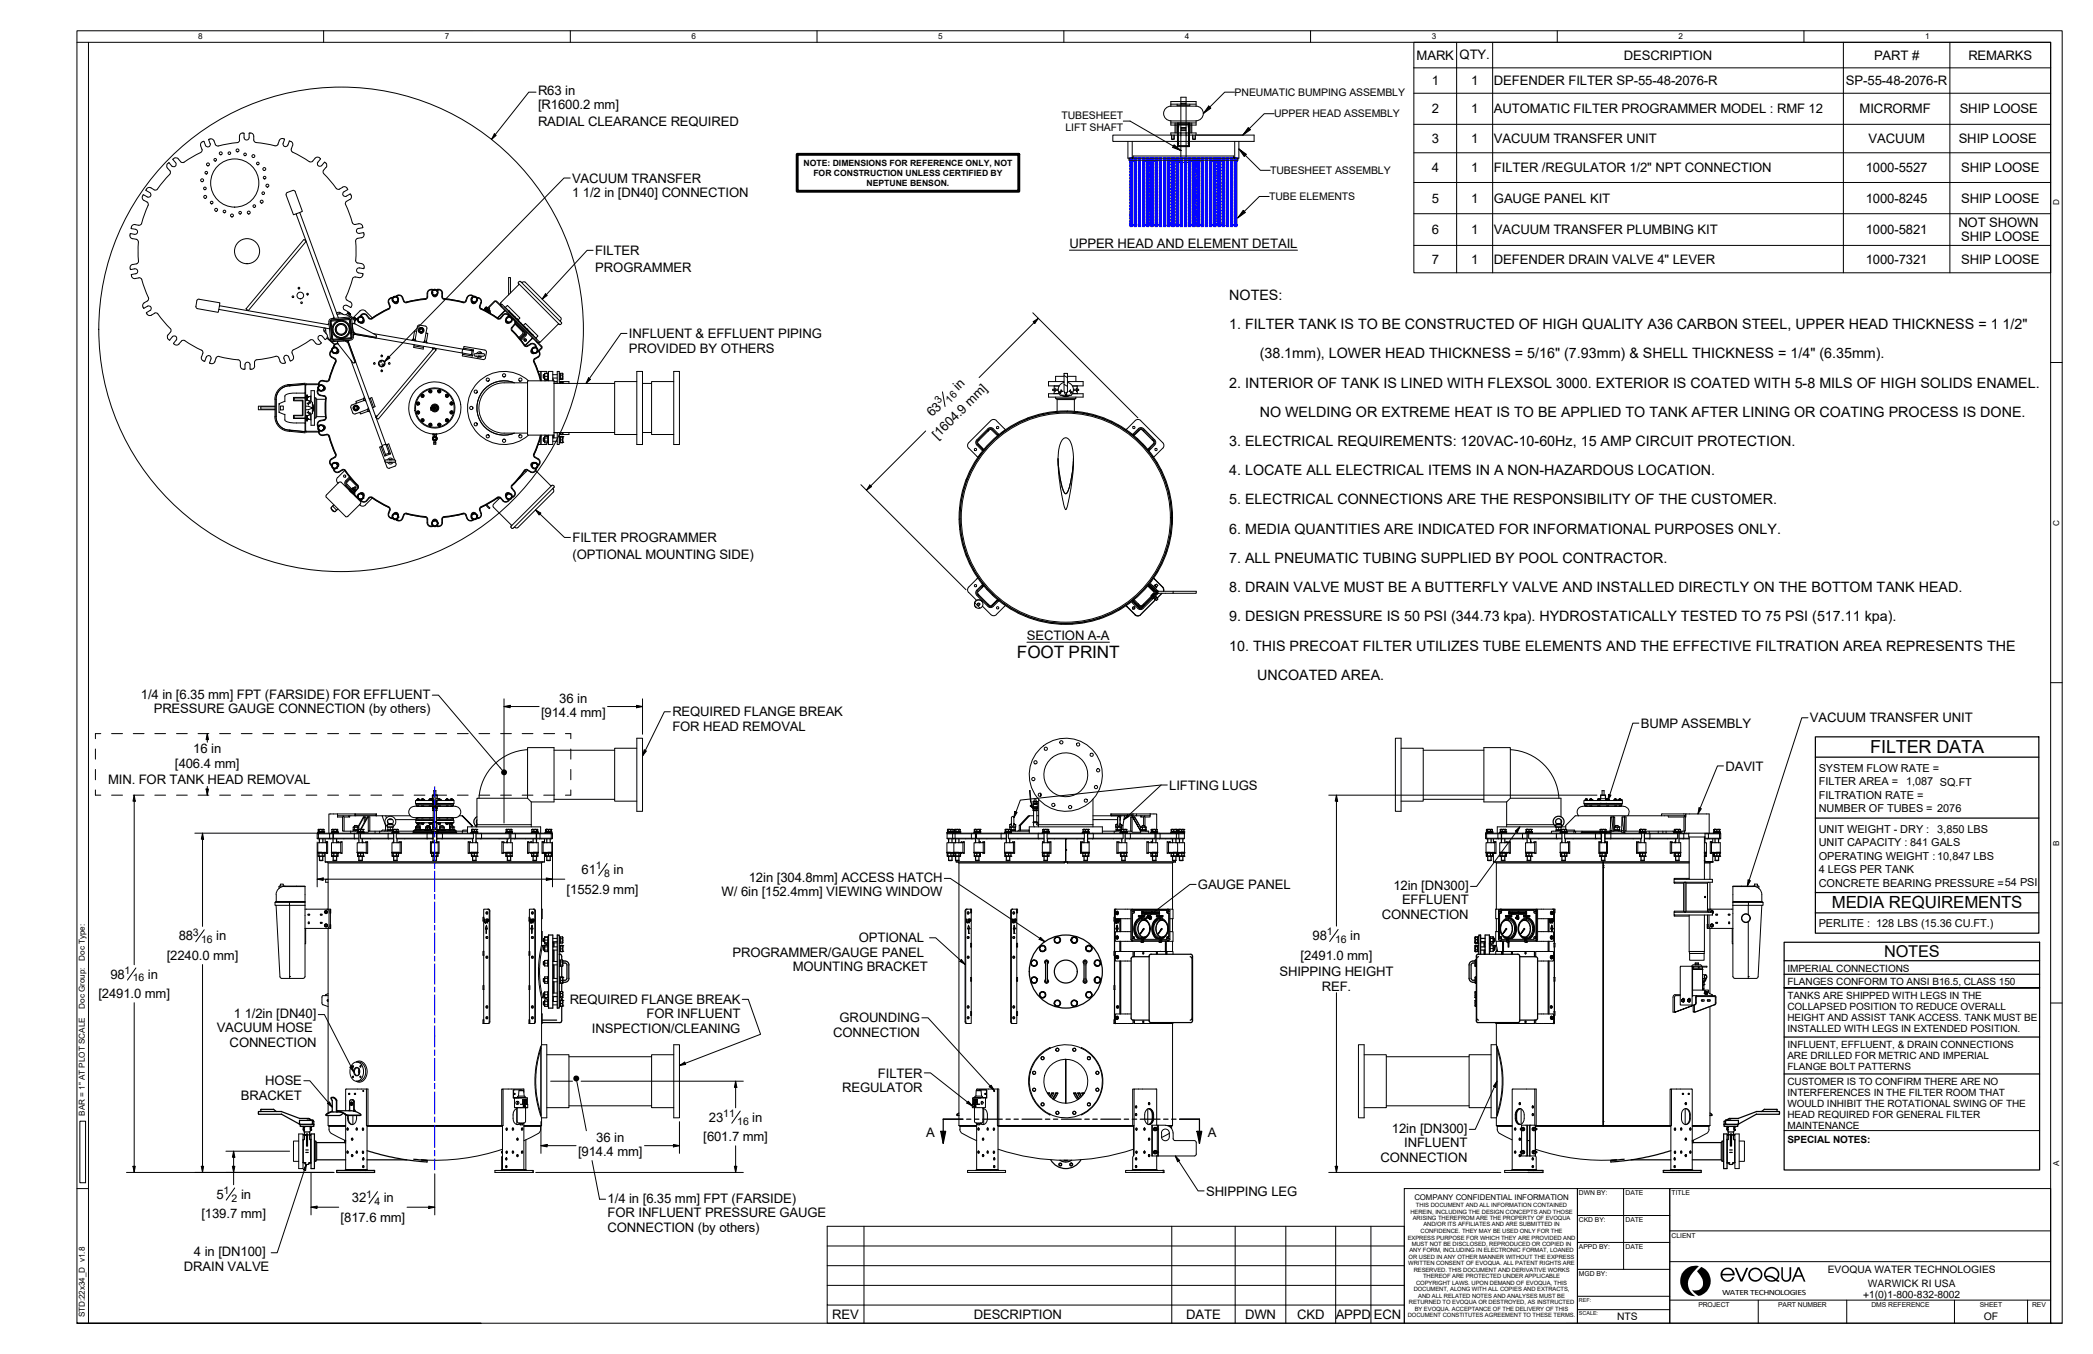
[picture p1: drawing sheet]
<svg xmlns="http://www.w3.org/2000/svg" width="432mm" height="279mm" viewBox="0 0 432 279" stroke-linecap="round" stroke-linejoin="round" font-family="sans-serif">
<defs><g id="words">
<text font-size="3.7" x="385.8" y="155.4">FILTER DATA</text>
<g font-size="3.5">
<text x="209.8" y="135.8">FOOT PRINT</text>
<text x="377.9" y="187.4">MEDIA REQUIREMENTS</text>
</g>
<text font-size="3.4" x="388.7" y="197.5">NOTES</text>
<g font-size="3">
<text x="253.6" y="61.9">NOTES:</text>
<text x="253.6" y="67.9">1. FILTER TANK IS TO BE CONSTRUCTED OF HIGH QUALITY A36 CARBON STEEL, UPPER HEAD THICKNESS = 1 1/2&quot;</text>
<text x="259.9" y="73.9">(38.1mm), LOWER HEAD THICKNESS = 5/16&quot; (7.93mm) &amp; SHELL THICKNESS = 1/4&quot; (6.35mm).</text>
<text x="253.6" y="80">2. INTERIOR OF TANK IS LINED WITH FLEXSOL 3000. EXTERIOR IS COATED WITH 5-8 MILS OF HIGH SOLIDS ENAMEL.</text>
<text x="259.9" y="86">NO WELDING OR EXTREME HEAT IS TO BE APPLIED TO TANK AFTER LINING OR COATING PROCESS IS DONE.</text>
<text x="253.6" y="92">3. ELECTRICAL REQUIREMENTS: 120VAC-10-60Hz, 15 AMP CIRCUIT PROTECTION.</text>
<text x="253.6" y="98.1">4. LOCATE ALL ELECTRICAL ITEMS IN A NON-HAZARDOUS LOCATION.</text>
<text x="253.6" y="104.1">5. ELECTRICAL CONNECTIONS ARE THE RESPONSIBILITY OF THE CUSTOMER.</text>
<text x="253.6" y="110.1">6. MEDIA QUANTITIES ARE INDICATED FOR INFORMATIONAL PURPOSES ONLY.</text>
<text x="253.6" y="116.2">7. ALL PNEUMATIC TUBING SUPPLIED BY POOL CONTRACTOR.</text>
<text x="253.6" y="122.2">8. DRAIN VALVE MUST BE A BUTTERFLY VALVE AND INSTALLED DIRECTLY ON THE BOTTOM TANK HEAD.</text>
<text x="253.6" y="128.2">9. DESIGN PRESSURE IS 50 PSI (344.73 kpa). HYDROSTATICALLY TESTED TO 75 PSI (517.11 kpa).</text>
<text x="253.6" y="134.3">10. THIS PRECOAT FILTER UTILIZES TUBE ELEMENTS AND THE EFFECTIVE FILTRATION AREA REPRESENTS THE</text>
<text x="259.3" y="140.3">UNCOATED AREA.</text>
</g>
<g font-size="2.7">
<text x="292.3" y="12.3">MARK</text>
<text x="295.4" y="17.6">1</text>
<text x="301.1" y="12.3">QTY.</text>
<text x="303.5" y="17.6">1</text>
<text x="308.2" y="17.6">DEFENDER FILTER SP-55-48-2076-R</text>
<text x="335" y="12.3">DESCRIPTION</text>
<text x="380.8" y="17.6">SP-55-48-2076-R</text>
<text x="386.6" y="12.3">PART #</text>
<text x="406.1" y="12.3">REMARKS</text>
<text x="111" y="19.6">R63 in</text>
<text x="111" y="22.5">[R1600.2 mm]</text>
<text x="295.4" y="23.4">2</text>
<text x="303.5" y="23.4">1</text>
<text x="308.2" y="23.4">AUTOMATIC FILTER PROGRAMMER MODEL : RMF 12</text>
<text x="383.7" y="23.4">MICRORMF</text>
<text x="404.3" y="23.4">SHIP LOOSE</text>
<text x="111" y="26">RADIAL CLEARANCE REQUIRED</text>
<text x="295.4" y="29.5">3</text>
<text x="303.5" y="29.6">1</text>
<text x="308.2" y="29.6">VACUUM TRANSFER UNIT</text>
<text x="385.5" y="29.5">VACUUM</text>
<text x="404.1" y="29.6">SHIP LOOSE</text>
<text x="295.4" y="35.6">4</text>
<text x="303.5" y="35.6">1</text>
<text x="308.2" y="35.6">FILTER /REGULATOR 1/2&quot; NPT CONNECTION</text>
<text x="384.9" y="35.5">1000-5527</text>
<text x="404.6" y="35.6">SHIP LOOSE</text>
<text x="118" y="37.7">VACUUM TRANSFER</text>
<text x="118" y="40.7">1</text>
<text x="120.2" y="40.7">1/2 in [DN40] CONNECTION</text>
<text x="295.4" y="41.8">5</text>
<text x="303.5" y="41.8">1</text>
<text x="308.2" y="41.8">GAUGE PANEL KIT</text>
<text x="384.9" y="41.8">1000-8245</text>
<text x="404.6" y="41.8">SHIP LOOSE</text>
<text x="404" y="46.8">NOT SHOWN</text>
<text x="122.8" y="52.6">FILTER</text>
<text x="220.6" y="51.2">UPPER HEAD AND ELEMENT DETAIL</text>
<text x="295.4" y="48.3">6</text>
<text x="303.5" y="48.3">1</text>
<text x="308.2" y="48.3">VACUUM TRANSFER PLUMBING KIT</text>
<text x="384.9" y="48.3">1000-5821</text>
<text x="404.6" y="49.8">SHIP LOOSE</text>
<text x="122.8" y="56.1">PROGRAMMER</text>
<text x="295.4" y="54.4">7</text>
<text x="303.5" y="54.5">1</text>
<text x="308.2" y="54.4">DEFENDER DRAIN VALVE 4&quot; LEVER</text>
<text x="384.9" y="54.4">1000-7321</text>
<text x="404.6" y="54.4">SHIP LOOSE</text>
<text x="129.8" y="69.8">INFLUENT &amp; EFFLUENT PIPING</text>
<text x="129.8" y="72.7">PROVIDED BY OTHERS</text>
<text x="197.7" y="80.7" transform="rotate(-45 197.7 80.7)">in</text>
<text x="192.3" y="86.1" transform="rotate(-45 192.3 86.1)">63</text>
<text x="193.4" y="90.8" transform="rotate(-45 193.4 90.8)">[1604.9 mm]</text>
<text x="118.1" y="111.9">FILTER PROGRAMMER</text>
<text x="118.1" y="115.4">(OPTIONAL MOUNTING SIDE)</text>
<text x="211.9" y="132.1">SECTION A-A</text>
<text x="29.1" y="144.1">1/4 in [6.35 mm] FPT (FARSIDE) FOR EFFLUENT</text>
<text x="31.7" y="147.1">PRESSURE GAUGE CONNECTION (by others)</text>
<text x="111.6" y="148">[914.4 mm]</text>
<text x="115.4" y="145">36 in</text>
<text x="138.7" y="147.8">REQUIRED FLANGE BREAK</text>
<text x="373.4" y="149.1">VACUUM TRANSFER UNIT</text>
<text x="39.9" y="155.5">16 in</text>
<text x="138.7" y="150.8">FOR HEAD REMOVAL</text>
<text x="338.5" y="150.2">BUMP ASSEMBLY</text>
<text x="22.3" y="161.8">MIN. FOR TANK HEAD REMOVAL</text>
<text x="36.1" y="158.4">[406.4 mm]</text>
<text x="356" y="159">DAVIT</text>
<text x="241.2" y="162.9">LIFTING LUGS</text>
<text x="116.9" y="184.4">[1552.9 mm]</text>
<text x="120" y="180.4">61</text>
<text x="126.6" y="180.4">in</text>
<text x="148.9" y="184.9">W/ 6in [152.4mm] VIEWING WINDOW</text>
<text x="154.5" y="182">12in [304.8mm] ACCESS HATCH</text>
<text x="247.1" y="183.5">GAUGE PANEL</text>
<text x="287.5" y="183.6">12in [DN300]</text>
<text x="285.1" y="189.6">CONNECTION</text>
<text x="289.2" y="186.6">EFFLUENT</text>
<text x="36.9" y="194.1">88</text>
<text x="44.6" y="194.1">in</text>
<text x="151.1" y="197.5">PROGRAMMER/GAUGE PANEL</text>
<text x="177.2" y="194.5">OPTIONAL</text>
<text x="270.8" y="194">98</text>
<text x="278.6" y="194">in</text>
<text x="22.8" y="202">98</text>
<text x="30.5" y="202">in</text>
<text x="34.4" y="198.1">[2240.0 mm]</text>
<text x="163.6" y="200.5">MOUNTING BRACKET</text>
<text x="264" y="201.5">SHIPPING HEIGHT</text>
<text x="268.3" y="198">[2491.0 mm]</text>
<text x="20.3" y="206">[2491.0 mm]</text>
<text x="117.5" y="207.1">REQUIRED FLANGE BREAK</text>
<text x="272.7" y="204.4">REF.</text>
<text x="44.7" y="213">VACUUM HOSE</text>
<text x="48.3" y="210.1">1</text>
<text x="50.5" y="210.1">1/2in [DN40]</text>
<text x="122.1" y="213.1">INSPECTION/CLEANING</text>
<text x="133.3" y="210.1">FOR INFLUENT</text>
<text x="171.9" y="214">CONNECTION</text>
<text x="173.2" y="211">GROUNDING</text>
<text x="47.4" y="216.1">CONNECTION</text>
<text x="49.7" y="227">BRACKET</text>
<text x="54.7" y="224">HOSE</text>
<text x="173.7" y="225.4">REGULATOR</text>
<text x="181.1" y="222.3">FILTER</text>
<text x="146.2" y="231.5">23</text>
<text x="155.2" y="231.5">in</text>
<text x="287.2" y="233.7">12in [DN300]</text>
<text x="119.3" y="238.5">[914.4 mm]</text>
<text x="123" y="235.6">36 in</text>
<text x="145.1" y="235.5">[601.7 mm]</text>
<text x="191.1" y="234.6">A</text>
<text x="249.2" y="234.6">A</text>
<text x="284.8" y="239.7">CONNECTION</text>
<text x="289.7" y="236.7">INFLUENT</text>
<text x="41.6" y="251.4">[139.7 mm]</text>
<text x="44.6" y="247.4">5</text>
<text x="49.7" y="247.4">in</text>
<text x="72.6" y="248.1">32</text>
<text x="79.2" y="248.1">in</text>
<text x="125.3" y="251.1">FOR INFLUENT PRESSURE GAUGE</text>
<text x="125.3" y="248.2">1/4 in [6.35 mm] FPT (FARSIDE)</text>
<text x="248.8" y="246.7">SHIPPING LEG</text>
<text x="70.3" y="252.1">[817.6 mm]</text>
<text x="125.3" y="254.2">CONNECTION (by others)</text>
<text x="37.9" y="262.2">DRAIN VALVE</text>
<text x="40" y="259.2">4 in [DN100]</text>
<text x="171.7" y="272.1">REV</text>
<text x="200.9" y="272.1">DESCRIPTION</text>
<text x="244.7" y="272.1">DATE</text>
<text x="256.9" y="272.1">DWN</text>
<text x="267.6" y="272.1">CKD</text>
<text x="275.6" y="272.1">APPD</text>
<text x="283.5" y="272.1">ECN</text>
</g>
<g font-size="2.3">
<text x="375.2" y="159.3">SYSTEM FLOW RATE =</text>
<text x="375.2" y="162">FILTER AREA =</text>
<text x="375.2" y="164.8">FILTRATION RATE =</text>
<text x="375.2" y="167.6">NUMBER OF TUBES = 2076</text>
<text x="393.2" y="162">1,087 SQ.FT</text>
<text x="375.2" y="171.8">UNIT WEIGHT - DRY :</text>
<text x="399.7" y="171.8">3,850 LBS</text>
<text x="375.2" y="174.6">UNIT CAPACITY : 841 GALS</text>
<text x="375.2" y="177.4">OPERATING WEIGHT : 10,847 LBS</text>
<text x="375.2" y="180.2">4 LEGS PER TANK</text>
<text x="375.2" y="183">CONCRETE BEARING PRESSURE =54 PSI</text>
<text x="375.2" y="191.4">PERLITE : 128 LBS (15.36 CU.FT.)</text>
</g>
<g font-size="2.2">
<text x="254.7" y="19.8">PNEUMATIC BUMPING ASSEMBLY</text>
<text x="219" y="24.6">TUBESHEET</text>
<text x="219.8" y="27">LIFT SHAFT</text>
<text x="262.9" y="24.2">UPPER HEAD ASSEMBLY</text>
<text x="262.1" y="35.9">TUBESHEET ASSEMBLY</text>
<text x="261.8" y="41.3">TUBE ELEMENTS</text>
<text x="193.7" y="83.4" transform="rotate(-45 193.7 83.4)">3</text>
<text x="196" y="83.3" transform="rotate(-45 196 83.3)">16</text>
<text x="122.9" y="179.4">1</text>
<text x="124.6" y="180.9">8</text>
<text x="39.8" y="193.1">3</text>
<text x="41.5" y="194.6">16</text>
<text x="273.7" y="193">1</text>
<text x="275.5" y="194.6">16</text>
<text x="25.7" y="201">1</text>
<text x="27.4" y="202.5">16</text>
<text x="149.2" y="230.5">11</text>
<text x="152.1" y="232.1">16</text>
<text x="46.1" y="246.4">1</text>
<text x="47.8" y="247.9">2</text>
<text x="75.6" y="247.1">1</text>
<text x="77.2" y="248.7">4</text>
<text x="409.3" y="272.3">OF</text>
</g>
<g font-size="2.1">
<text x="368.7" y="200.5">IMPERIAL CONNECTIONS</text>
<text x="368.7" y="203.3">FLANGES CONFORM TO ANSI B16.5, CLASS 150</text>
<text x="368.7" y="206.1">TANKS ARE SHIPPED WITH LEGS IN THE</text>
<text x="368.7" y="208.4">COLLAPSED POSITION TO REDUCE OVERALL</text>
<text x="368.7" y="210.7">HEIGHT AND ASSIST TANK ACCESS. TANK MUST BE</text>
<text x="368.7" y="213">INSTALLED WITH LEGS IN EXTENDED POSITION.</text>
<text x="368.7" y="216.2">INFLUENT, EFFLUENT, &amp; DRAIN CONNECTIONS</text>
<text x="368.7" y="218.5">ARE DRILLED FOR METRIC AND IMPERIAL</text>
<text x="368.7" y="220.8">FLANGE BOLT PATTERNS</text>
<text x="368.7" y="223.9">CUSTOMER IS TO CONFIRM THERE ARE NO</text>
<text x="368.7" y="226.2">INTERFERENCES IN THE FILTER ROOM THAT</text>
<text x="368.7" y="228.4">WOULD INHIBIT THE ROTATIONAL SWING OF THE</text>
<text x="368.7" y="230.8">HEAD REQUIRED FOR GENERAL FILTER</text>
<text x="368.7" y="233">MAINTENANCE</text>
<text x="368.7" y="235.8">SPECIAL NOTES:</text>
<text x="377.1" y="262.7">EVOQUA WATER TECHNOLOGIES</text>
<text x="384.4" y="267.7">+1(0)1-800-832-8002</text>
<text x="385.3" y="265.5">WARWICK RI USA</text>
<text x="333.7" y="272.4">NTS</text>
</g>
<g font-size="1.8">
<text x="165.8" y="34.3">NOTE: DIMENSIONS FOR REFERENCE ONLY, NOT</text>
<text x="167.8" y="36.3">FOR CONSTRUCTION UNLESS CERTIFIED BY</text>
<text x="178.8" y="38.3">NEPTUNE BENSON.</text>
</g>
<g font-size="1.7">
<text x="40.9" y="8.1">8</text>
<text x="91.8" y="8.1">7</text>
<text x="142.6" y="8.1">6</text>
<text x="193.5" y="8.1">5</text>
<text x="244.4" y="8.1">4</text>
<text x="295.4" y="8.1">3</text>
<text x="346.3" y="8.1">2</text>
<text x="397.2" y="8.1">1</text>
<text x="424.8" y="42.4" transform="rotate(-90 424.8 42.4)">D</text>
<text x="424.8" y="108.5" transform="rotate(-90 424.8 108.5)">C</text>
<text x="424.8" y="174.5" transform="rotate(-90 424.8 174.5)">B</text>
<text x="17.5" y="198.2" transform="rotate(-90 17.5 198.2)">Doc Type:</text>
<text x="17.5" y="208.1" transform="rotate(-90 17.5 208.1)">Doc Group:</text>
<text x="17.5" y="230.2" transform="rotate(-90 17.5 230.2)">BAR = 1&quot; AT PLOT SCALE</text>
<text x="424.8" y="240.6" transform="rotate(-90 424.8 240.6)">A</text>
<text x="355.3" y="267.2">WATER TECHNOLOGIES</text>
<text x="17.5" y="271.8" transform="rotate(-90 17.5 271.8)">STD:22x34_D v1.8</text>
</g>
<text font-size="1.6" x="291.8" y="247.6">COMPANY CONFIDENTIAL INFORMATION</text>
<g font-size="1.4">
<text x="325.8" y="246.7">DWN BY:</text>
<text x="335.3" y="246.7">DATE</text>
<text x="344.9" y="246.7">TITLE</text>
<text x="325.8" y="252.2">CKD BY:</text>
<text x="325.8" y="257.8">APPD BY:</text>
<text x="335.3" y="252.2">DATE</text>
<text x="335.3" y="257.8">DATE</text>
<text x="344.9" y="255.4">CLIENT</text>
<text x="325.8" y="263.3">MGD BY:</text>
<text x="350.4" y="269.7">PROJECT</text>
<text x="366.8" y="269.7">PART NUMBER</text>
<text x="386.1" y="269.7">DMS REFERENCE</text>
<text x="408.5" y="269.7">SHEET</text>
<text x="419.3" y="269.7">REV</text>
</g>
<g font-size="1.2">
<text x="291" y="250.4">HEREIN, INCLUDING THE DESIGN CONCEPTS AND THOSE</text>
<text x="291.5" y="251.7">ARISING THEREFROM ARE THE PROPERTY OF EVOQUA</text>
<text x="292.1" y="249.1">THIS DOCUMENT AND ALL INFORMATION CONTAINED</text>
<text x="290.4" y="255.8">EXPRESS PURPOSE FOR WHICH THEY ARE PROVIDED AND</text>
<text x="291.2" y="257.1">MUST NOT BE DISCLOSED, REPRODUCED OR COPIED IN</text>
<text x="293.1" y="254.4">CONFIDENCE. THEY MAY BE USED ONLY FOR THE</text>
<text x="293.7" y="253.1">AND/OR ITS AFFILIATES AND ARE SUBMITTED IN</text>
<text x="290.5" y="261.1">WRITTEN CONSENT OF EVOQUA. ALL PATENT RIGHTS ARE</text>
<text x="290.6" y="259.8">OR USED IN ANY OTHER MANNER WITHOUT THE EXPRESS</text>
<text x="290.8" y="258.4">ANY FORM, INCLUDING IN ELECTRONIC FORMAT, LOANED</text>
<text x="291.7" y="262.5">RESERVED. THIS DOCUMENT AND DERIVATIVE WORKS</text>
<text x="293.6" y="263.8">THEREOF ARE PROTECTED UNDER APPLICABLE</text>
<text x="290.7" y="269.1">RETURNED TO EVOQUA OR DESTROYED, AS INSTRUCTED</text>
<text x="291.7" y="266.5">DOCUMENT, ALONG WITH ALL COPIES AND EXTRACTS,</text>
<text x="292.2" y="265.1">COPYRIGHT LAWS. UPON DEMAND OF EVOQUA, THIS</text>
<text x="292.6" y="267.8">AND ALL RELATED NOTES AND ANALYSES MUST BE</text>
<text x="290.4" y="271.8">DOCUMENT CONSTITUTES AGREEMENT TO THESE TERMS.</text>
<text x="291.9" y="270.5">BY EVOQUA. ACCEPTANCE OF THE DELIVERY OF THIS</text>
</g>
<g font-size="1.1">
<text x="325.8" y="268.6">REF:</text>
<text x="325.8" y="271.4">SCALE:</text>
</g>
</g></defs>
<!-- layer: Hatch -->
<g fill="none" stroke="#000" stroke-width=".21">
<path d="M219.5 79.3l.7 .4M219.5 77.5l.7 .4M199.6 98.7l-.3 .3M201.5 91.1l.2 .2M202.6 93.4l-.9 .9M202.7 92.7l.1 .2M203.7 88.8l.2 .2M205.9 89.6l.1 .1M207.4 88.7l-1 .9M212.1 86.2l-.4 .4M215.3 85.3l-.3 .2M217.9 84.9l-.2 .2"/>
<path d="M220.2 84.8l-.1 .2M222.3 84.9l-.1 .2M224.3 85.2l-.2 .2M226.1 85.7l-.2 .2M227.8 86.3l-.2 .1M229.3 86.9l-.1 .2M230.8 87.7l-.1 .2M232.2 88.6l-.1 .1M233.5 89.5l-.1 .2M233.8 89.6v.2M234.7 90.6l-.1 .1M235.8 91.7l-.1 .1"/>
<path d="M236.9 92.8l-.1 .2M237 92.8v.2M237.3 92.5l-.5 .2M237.9 94.1l-.2 .2M238.7 95.5l-.1 .1M239.6 96.9l-.2 .2M240.3 98.5l-.2 .1M198.1 107l-.2 .2M198.2 109.1l-.2 .2M198.2 104.6l-.3 .3M198.5 111.1l-.2 .2M198.6 101.9l-.3 .3"/>
<path d="M198.9 112.9l-.1 .1M199.5 114.6l-.2 .1M200.2 116.1l-.2 .2M200.9 117.6l-.1 .2M201.8 119l-.2 .1M239 117.7l-.6 .6M240.8 113.7l-.3 .3M240.9 100.1l-.2 .2M241.3 101.9l-.1 .1M241.6 110.6l-.3 .3M241.7 103.8l-.2 .2M241.8 108.1l-.2 .2"/>
<path d="M241.8 105.9l-.2 .1M201.1 124.4l1.1 1.1M201.8 122.6l-.1 .2M202.7 120.7l.1 .1M202.7 120.3l-.1 .1M202.9 120.8l-.4 .5M203.7 121.5l-.1 .1M204.1 124.9l-.1 .2M204.9 122.6l-.2 .2M205.9 123.9l.1 .1M206.1 123.7l-.2 .2M207.3 124.7l-.1 .1"/>
<path d="M208.7 125.5l-.1 .2M210.2 126.3l-.2 .2M211.7 127l-.2 .2M213.4 127.6l-.2 .2M215.1 128.1l-.2 .2M217 128.5l-.1 .1M219.1 128.6l-.2 .2M221.4 128.6l-.2 .2M224 128.2l-.3 .3M227 127.4l-.3 .3M231.3 125.4l-.5 .6M233.8 123.9l.1 .1"/>
<path d="M234.3 124.6l-.1 .1M234.8 124.5l.3 .6M237 120.7v.2M237.8 121.2l-.2 .1"/>
</g>
<!-- layer: Visible (ANSI) -->
<g fill="none" stroke="#000" stroke-width=".21">
<path d="M108.8 154.3h5.5v11.2h-4.7l-.8-.8zM108.9 154.7a10.6 10.6 0 0 0-10.1 10M114.3 154.8h12.5M131.4 154.4h-4.6v10.9h4.6M131.4 152.3h1.2v15.1h-1.2zM287.9 152.3h1.2v15.1h-1.2zM289.1 154.4h4.5v10.9h-4.5M306.1 154.3h5.5v10.4l-.8 .8h-4.7zM306.1 154.8h-12.5M311.6 154.7a10.6 10.6 0 0 1 10 10M65.4 173l.2 .1h2.5M65.4 173h3.3"/>
<path d="M65.4 172.1h3.3M65.4 172.1v.9M65.6 171.9l-.2 .2M65.6 176.1v.6M65.6 176.7h.1M65.7 176h-.1M65.7 176.7h1.2zM65.7 176l-.1 .1M65.8 176.1v.6M66.5 171.6h.3v.2M66.5 171.6h-.8v.2M66.5 171.6v.2l-.1-.2"/>
<path d="M66.5 176.1v.6M66.8 176h-1.1M66.9 176.1v.6M67.1 173.1v.8l.3-.2M67.1 177.9h45.2M67.2 175.9l.2 .2v-.1M67.3 173.9l.3-.2v2.4l-.3-.2M67.4 173.9h-1.8v2h1.8M67.4 176.1l-.3-.2v2M67.4 175.9l.2 .2M67.4 173.9v2M67.4 173.8v-.1l-.2 .2"/>
<path d="M67.5 177.9l.2 .2h44l.2-.2M67.6 173.7l-.2 .2M67.7 178.1v9.5M68.1 173.1h.6M68.1 171.9v1.2M68.4 171.9h-2.6l-.1 .2v.9l.1 .1M68.8 173l.1 .1h4.3M68.8 173h5.2M68.8 172.1h5.2M68.8 172.1v.9M69.6 168h-1.8v3.9M69.6 168h3.6"/>
<path d="M69.6 168v.3h9.2M69.7 176.1h.2M69.8 173.9l.1-.2v.2M69.9 175.9v.2l-.1-.2M69.9 173.7h-.2l-.1 .2M70.1 173.9l.5-.2v2.4l-.5-.2M70.3 173.9h-1.9v2h1.9M70.3 175.9l.3 .2M70.3 173.9v2M70.6 173.7l-.3 .2M70.8 168.5l-.1 .1M71 171.5h2.9"/>
<path d="M71 168.6v2.9h-.3v-2.9h-1.1v-.3v.3M71.9 168.3l.2 .3h-1.1l-.2-.3M72.1 168.3v.3M72.4 171.5v.4M72.9 171.2l1 .1h-.4M72.9 171.2v.1M72.9 170.7h1.1M72.9 170.7v.5M72.9 171.3h.4v.1M72.9 171.3v.1M73.2 171.2l-.1-.9h.6v.9M73.2 173.1h.8"/>
<path d="M73.2 171.9v1.2M73.2 168v.3v-.1l.2 .1M73.2 168h.1M73.3 171.3h.2M73.5 171.3v.1M73.7 171.9h-4.8l-.1 .2M73.8 170.7l1.2-2.1h.1l-1.2 2.1M73.9 171.4h-1.1v.1M74 170.7v.5M74.4 173l.1 .1h5.7M74.4 173h6.8M74.4 172.1h5.7"/>
<path d="M74.4 172.1v.9M74.4 171.2l1.4-2.6h.1l-1.4 2.6M74.7 173.9l.2-.2v.2M74.7 173.7h.2M75.1 168.6h.1M75.3 173.9l.2-.2h.4v2.4h-.4l-.2-.2M75.5 169.1v-.5h-.3v1.1M75.6 173.9h-1.9v2h1.9M75.6 175.9l.3 .2M75.6 173.9v2M75.9 173.7l-.3 .2M76 168.6v2.9h.3v-2.9h-.4"/>
<path d="M76.1 171.5l-.2 .2h-.9M76.3 171.5h2M77.4 171.5v.4M77.6 168.3v-.3l.1 .3M77.6 168h-4.3v.2M77.6 168.2h-4.4M77.6 168.3v-.1v.1M79.5 170.3v1l-.1 .2M79.6 168.3h5M79.7 168.8l-.1-.5h-.8l.7 2h.2M79.9 170.5a1.13 1.13 0 0 1-.2-1.7 1.13 1.13 0 0 1 1.7 0 1.13 1.13 0 0 1-.2 1.7M79.9 169.4l.3 .7"/>
<path d="M80 171.2l1 .1h-1v.1M80 171.3h-1.1l-.3 .2M80.1 169.1h.9M80.1 172.1h1.1M80.1 172.1l.1 1M80.2 173.1h1M80.2 171.9l-.1 .2M80.2 170.1l-.3 .1v.3M80.2 170.1a.62 .62 0 0 1-.1-.9 .62 .62 0 0 1 .9 0 .62 .62 0 0 1-.1 .9M80.2 170.1v-.2h.6v.2M80.2 170h.6M80.5 170.7v.5"/>
<path d="M80.8 170.1l.3 .1 .1 .5h-1.3v-.2M80.8 170.1h-.6M80.9 171.9h-6.4l-.1 .2M81 171.5h-2.7v.4M81 171.4h-1.1v.1M81 171.2v-.5h-.8h-.2v.6M81.1 170.2h-1.2M81.1 173.7l.1 .1M81.2 173.7l-.1 .2M81.6 169.1h4.3M81.8 173l.1 .1h7.3M81.8 172.1l.1-.2h7.3l.1 .2"/>
<path d="M81.8 172.1h7.5M81.8 172.1v.9M82.1 171.5h3.2M82.3 173.9v-.2h.5v2.4h-.5v-.2M82.5 173.9h-1.6v2h1.6M82.6 175.9l.2 .2M82.6 173.9v2M82.8 173.7l-.2 .2M85.2 171.5l.1 .2M85.3 171.7l-.1 .2M85.3 171.7h3.8h-3.8M85.5 166.4a1.16 1.16 0 0 0-1.2 1.2 1.16 1.16 0 0 0 1.2 1.1"/>
<path d="M85.5 168.7h3.9M85.5 171.3h1.4M85.8 171.1h.1M85.8 170.7v.4M85.8 169.4v.3M85.8 169.7l1.1 .1M85.9 169v.2h3.5M85.9 166.1h3.4M85.9 169h3.5M85.9 166.1l.1 .2h.2M85.9 170.7v-.3h.6v.3M85.9 169.8h.7"/>
<path d="M85.9 165.2h.7M86 170.4v.3M86 165h.5M86 165v.1M86 169.8h.1M86 169.8v.2M86 170h.1M86 165h.1M86 165.1h.1M86 169.8h.5M86.1 166.3l-.1 .1M86.1 168.7l-.2 .3"/>
<path d="M86.1 165.8v.1M86.1 168.7v.1M86.1 169.2v.1M86.2 166.4h.1M86.2 165v.1M86.3 166.3l.1 .1zM86.3 169.8v.2M86.4 168.7h.1M86.4 169.2h.1M86.4 165.9h.1M86.4 168.7l-.3 .1M86.4 165v-.2h-.3v.2"/>
<path d="M86.4 169.2v.1M86.4 170h-.4M86.4 170v.1h-.3v-.1M86.4 166.4h.1M86.4 165.8v.1M86.4 165v.1M86.5 165h-.5M86.5 165h.1M86.5 165.1h.1M86.5 169.8v.2M86.5 169.8h.1M86.5 170h-.5"/>
<path d="M86.5 170h-.1M86.5 170h.1M86.5 165v.1M86.5 165.1h-.5M86.6 171.1h.1M86.6 170.7h.1M86.7 169.8v1.4M86.7 171.2h-.1M86.9 169.8h.6M86.9 165.2h.6M86.9 165h.1M86.9 165v.1"/>
<path d="M86.9 165.1h.1M86.9 169.8v.2M87 165h-.1M87 165h.1M87 165v.1M87 165.1h.1M87 165.1h-.1M87 166.3l.3 .1h-.2M87 169.8h-.1M87 166.3v.1M87 169.8h.4M87 169.8h1.6"/>
<path d="M87.1 165.8v.1M87.1 168.7h.2M87.1 169.2v.1M87.1 165h-.1M87.1 165h-.2M87.1 169.8v.2M87.2 165v.1M87.3 166.4h.1M87.3 165h-.2M87.3 165v-.2h-.2v.2M87.3 165.8v.1M87.3 168.7h.1"/>
<path d="M87.3 169.2v.1M87.3 169.8v.3h-.2v-.1M87.4 165h-.3M87.4 165h-.1M87.4 165h.1M87.4 165.1h-.4M87.4 165.1h.1M87.4 169.8v.2h-.5M87.4 165v.1M87.4 170h-.5M87.7 171.4h-2.4v.3M87.9 171.2h-1.2"/>
<path d="M88.2 171.9l-.1 .2v.9h-6.3M88.4 171.4h.7M88.5 169.8h.6M88.5 165.2h.6M88.5 165v.1M88.6 165h.1M88.6 165.1h.1M88.6 170h.1M88.6 166.4h.3M88.6 165.8v.1M88.6 168.7l.3 .1M88.6 169.2v.1"/>
<path d="M88.6 170v.7M88.8 169.8h1.8M88.8 165h-.2M88.8 165h.2M88.8 169.8v.2M88.8 173.7l.2 .2M88.9 165.8v.1M88.9 169.2v.1M88.9 170v.1h-.3M88.9 164.8h.1M88.9 164.8h.6M88.9 165.1v-.3h-.3l.1 .3"/>
<path d="M89 175.9v-2h1.4v2M89 175.9h1.4M89 165.1h-.4M89 166.4h-.4M89 166.4h.1M89 169.8h-.4v.2M89 170h-.4M89 170h.1M89 164.8l.2 .1-.1 .2M89 175.9l-.2 .2M89 165h-.2M89 165v.1"/>
<path d="M89 165.1h.1M89 169.8v.2M89.1 171.7h-3.8M89.1 171.3l-.1 .1M89.2 171.2h-.5M89.2 173.1h.1M89.2 169.8v1.4M89.2 166.5v.2M89.3 166.4h-3.8M89.3 165.4v.3M89.3 165.7v.1M89.3 166.5h-.1"/>
<path d="M89.3 173h-1.2l.1 .1M89.3 172.1v.9M89.3 173.9v-.2v.2M89.3 173.7h-.5v2.4h.3M89.3 173l-.1 .1M89.3 165.8v.7M89.4 169.3h-3.6M89.4 165.4h.1v.5h-3.6v.2M89.4 167.3v2.3M89.4 170.4a.4 .4 0 0 0 .3 .6 .4 .4 0 0 0 .3-.6M89.4 165.4h-.1M89.4 165.4v.3"/>
<path d="M89.4 165.7h-.1M89.4 165.7l.1 .1h-.2M89.4 166.9v.4M89.5 165.2h-3.8v.6h3.6M89.5 163.2l-.1 2.2M89.5 165h.1M89.5 165.9v.6M89.5 166.5h-.2M89.5 163.2h.1M89.5 165.9h.4v.7h-.4zM89.5 166h-.2M89.5 166.5h-.3"/>
<path d="M89.6 166.2l.1-.1 .2 .3h-.3zM89.7 166.9v.3M89.9 163.2h-.4M89.9 165.9h3.7v.2M89.9 163.2h.1M89.9 165.2h3.8v.6h-3.6M89.9 165.4h.2M89.9 163.2v2.7M89.9 165v.4M89.9 165.4h.1M89.9 165.9v.1M89.9 166v.5h.3"/>
<path d="M89.9 164.8h.6M90 165.4v.3M90 166.9v.3M90 169.3h3.6M90 169h3.6M90 167.2v2.4M90 167.3h-.6M90 169.6h-.6M90 169.8v.8a.33 .33 0 0 1-.3 .3 .33 .33 0 0 1-.3-.3v-.8M90.1 172.1h7.6M90.1 173.1h.1M90.1 165.4h.1"/>
<path d="M90.1 165.8v.2M90.1 167.2h-.8M90.1 169.8v-.2h-.8v.2M90.1 173.7v.2v-.2h.5v2.4h-.2M90.1 166.4h3.8a1.16 1.16 0 0 1 1.2 1.2 1.16 1.16 0 0 1-1.2 1.1h-3.9M90.1 166.1h3.5M90.1 169.8v1.4M90.1 165.4v.3M90.1 165.4h-.8M90.1 165.7l-.2 .1h.2M90.1 165.7v.1M90.1 166v.5"/>
<path d="M90.1 166h-.2M90.1 166.5l.1 .4h-1v-.2M90.1 166.5h-.2M90.1 167.2v-.3h-.8v.3M90.1 167.2h.1M90.2 166.7h-1M90.3 171.4h.8M90.3 169.8h.7M90.3 165.2h.7M90.3 171.3l.1 .1M90.4 169.8v.2M90.4 170h.5z"/>
<path d="M90.4 165h.1M90.4 165.1h.1M90.4 169.8h.5M90.4 175.9l.2 .2M90.4 165v.1M90.5 166.3l.4 .1-.5-.1M90.5 166.4h.2M90.5 164.8h.1M90.5 165.8v.1M90.5 168.8h.2M90.5 169.2v.1M90.5 169.8v.3h.2v-.1"/>
<path d="M90.6 173.7l-.2 .2M90.6 165v.1M90.7 171.1h1M90.7 171.1h.1M90.7 170.7h1M90.7 170.7v.4M90.7 165v-.2h-.2v.2M90.7 165.8v.1M90.7 169.2v.1M90.7 171.2h-.5M90.8 165h-.4M90.8 169.8v.9"/>
<path d="M90.9 165h-.1M90.9 165h.1M90.9 165v.1M90.9 165.1h-.5M90.9 165.1h.1M90.9 165.1h-.1M90.9 169.8v.2M91.2 171.9l.1 .2v.9h-1.2l.1 .1M91.4 170.7v.4M91.4 170.7v-.3h-.5v.7M91.6 171.3v-.2h-.9v.2M91.7 171.1h-.1"/>
<path d="M91.7 170.7v.4M91.8 171.4h2.3v.3h-3.8h3.8l.2 .2M91.9 169.8h1.7M91.9 165.2h.7M92 165h.5M92 165v.1M92 165.1h.1M92 169.8v.2M92 170h.1M92.1 166.4h.2M92.1 165.8v.1M92.1 168.7h.1"/>
<path d="M92.1 169.2v.1M92.3 169.8v.2M92.4 165.8v.1M92.4 168.7h-.3M92.4 169.2v.1M92.4 169.8h-.4v.2h.1M92.4 169.8h.1M92.4 170h-.3M92.4 170v.1h-.3v-.1M92.4 169.8h-1.5M92.4 165.1v-.3h-.3v.3M92.4 166.3h-.3"/>
<path d="M92.5 165h-.5M92.5 165h.1M92.5 165.1h.1M92.5 166.3h-.4M92.5 169.8v.2M92.5 170h-.5M92.5 170h-.1M92.5 170h.1M92.5 165v.1M92.5 165.1h-.5M92.5 171.3l1.4 .1M92.7 171.1h.9"/>
<path d="M92.7 169.8v1.4M92.7 171.2h-1.1M92.7 171.2h.1M92.8 171.1h.1M92.8 170.7h.8M92.8 170.7h.1M92.8 171.1l-.1 .1M92.8 171.1v.2v-.2h.8v.2M92.8 169.8h.7M92.8 165.2h.7M92.9 170.7v.4M92.9 165v.1"/>
<path d="M92.9 169.8v.2M92.9 170h.1M92.9 165h.1M92.9 165.1h.1M92.9 169.8h.1M93 170.7v-.3h.4v.3M93 165v.1M93 169.8h.4M93 169.8h-.1M93 170h-.1M93 166.4h.1M93 165.8v.1"/>
<path d="M93 168.7l.3 .1M93 168.7h.1M93 169.2v.1M93 165.8h.1M93 169.2h.1M93.1 165h-.2M93.1 166.3l.1 .1M93.2 165v.1M93.3 168.7h.1M93.3 165h-.2M93.3 165v-.2h-.3v.2M93.3 165.8v.1"/>
<path d="M93.3 168.7v.1M93.3 169.2v.1M93.3 168.7l.1 .1M93.3 170.7v.4M93.3 169.8v.3h-.3l.1-.3M93.3 166.3l.1 .1M93.4 165h-.5M93.4 165h-.1M93.4 165h.1M93.4 165v.1M93.4 165.1h-.5M93.4 165.1h.1"/>
<path d="M93.4 169.8h.1M93.4 169.8v.2h-.4M93.4 170h-.4M93.4 166.3h-.2M93.4 168.8l.1 .1M93.5 166.2l-.1 .1M93.5 168.9l.1 .1M93.6 166.1l-.1 .1M93.6 169v.2h-3.6M93.6 169.3h.1M93.6 171.1h.1M93.6 170.7h-.9"/>
<path d="M93.6 170.7h.1M93.6 169.4v.3M93.6 169.7v.1M93.7 170.7v.4M94.1 171.5h1.3M94.1 171.7h-3.8M94.7 168.3h.6M96.5 171.5h-1.1v.4M96.5 171.3h-1l-.1 .2M96.5 171.9v-1.3h15v1.3M96.6 173.7l.2 .2M96.8 173.9h1.8v2h-1.8"/>
<path d="M96.8 175.9l-.2 .2M96.8 173.9v2M97.1 173.9v-.2h-.5v2.4h.5v-.2M97.3 170.3v.3M97.4 170.3h-.1l-2-2 2.1 2v.3M97.7 173l-.2 .1h-7.3M97.7 172.1l-.2-.2h-7.3l-.1 .2v.9M97.7 173h-6.4l-.1 .1M97.7 172.1v.9M98.2 173.1h1M98.2 173h6.9M98.2 172.1h6.9"/>
<path d="M98.2 173.7l.1 .2M98.3 173.7l-.1 .1M98.4 170.2h11.2M98.4 170.2v.4M98.5 171.9h6.4l.2 .2M99.2 171.9l.1 .2v.9l-.1 .1M103.5 173.7l.3 .2M103.8 173.9h1.9v2h-1.9M103.8 175.9l-.3 .2M103.8 173.9v2M104.1 173.9l-.2-.2h-.4v2.4h.4l.2-.2M104.6 173.9v-.2v.2"/>
<path d="M104.6 173.7h.1M105.1 173l-.2 .1h-5.7M105.1 172.1v.9M105.4 173.1h.8M105.4 173h5.2M105.4 172.1h5.2M105.7 171.9h4.8l.1 .2M106.2 171.9l.1 .2v.9l-.1 .1M108.8 173.7l.3 .2M108.8 164.7h-10.4v5.5M109.1 173.9h1.9v2h-1.9M109.1 175.9l-.3 .2"/>
<path d="M109.1 173.9v2M109.3 173.9l-.2-.2h-.3v2.4h.3l.2-.2M109.5 176.1h.2M109.5 175.9v.2l.1-.2M109.5 173.9v-.2l.2 .2M109.5 173.7h.2l.1 .2M109.6 165.5v5.1M110.6 173l-.1 .1h-4.3M110.6 172.1v.9M110.7 173.1h.6M110.7 173h3.3M110.7 172.1h3.3"/>
<path d="M111 171.9h2.6l.1 .2v.9l-.1 .1M111.3 171.9l.1 .2v.9l-.1 .1M111.7 178.1v16.9M111.8 173.7l.2 .2M112 173.9h1.9v2h-1.9M112 175.9l-.2 .2M112 173.9v2M112 173.8v-.1l.2 .2M112 173.7l.3 .2M112.1 173.9l-.3-.2v2.4l.3-.2M112.2 175.9l-.2 .2v-.1M112.3 175.9l-.3 .2"/>
<path d="M112.3 175.9v2h-45.2M112.3 173.1v.8M113.9 171.9l.1 .2M114 173l-.1 .1h-2.6M114 172.1v.9M114.3 164.9h12.5M195.4 173l.1 .1h1.6M195.4 173h5.9M195.4 172.1h5.9M195.4 172.1v.9M196.7 171.9l-.2 .2v.9l.2 .1M196.8 173.9h-1.4v2h3.3"/>
<path d="M196.8 171.9h-1.3l-.1 .2M197.1 173.9h-.1M197.3 177.9h45.2zM197.3 177.6v.3M197.6 177.9l.2 .2M197.8 178.1v54.2M198.2 175.9l.3 .2M198.5 173.7l-.3 .2M198.5 173.9v-.2l-.2 .2M198.5 175.9v.2l-.2-.2M198.6 173.9l.3-.2v2.4l-.3-.2M198.7 173.9v2"/>
<path d="M198.7 175.9l.2 .2M198.7 173.9h-1.9v2M198.9 173.7l-.2 .2M200.5 173.1h.8M200.5 171.9l-.1 .2v.9l.1 .1M200.9 171.9h-3.7l-.2 .2v.9l.2 .1h3.3M201.5 173l.1 .1h5.1M201.5 173h6.1M201.5 172.1h6.1M201.5 172.1v.9M202.3 173.7h-.3M202.3 173.9v-.2l-.2 .2"/>
<path d="M202.3 176h-.1M202.3 176.1h-.1M202.7 173.9l.1-.2h.3v2.4h-.3l-.1-.2M202.9 173.9v2M202.9 175.9l.2 .2M202.9 173.9h-2v2h2M203.1 173.7l-.2 .2M206.7 173.1h.9M206.7 171.9l-.2 .2v.9l.2 .1M207.3 171.9h-5.7l-.1 .2M207.4 171.6h.1M208 173l.2 .1h6.1"/>
<path d="M208 173h7.4M208 172.1h7.4M208 172.1v.9M208.3 170.2v1M208.3 170.7h1.2M208.4 170.7h-.1M208.5 171.4h1v.1M208.6 170.7v.5M208.7 169.9l-.1 .2M208.7 170.1l-.4 .1M208.7 170.2h-.4M208.8 168.5h.3l.1 .2v1.5a.25 .25 0 0 1-.3 .3 .25 .25 0 0 1-.2-.3z"/>
<path d="M208.8 173.9l.1-.2h.4v2.4h-.4l-.1-.2M209.1 173.9v2M209.1 175.9l.2 .2M209.1 173.9h-1.8v2h1.8M209.2 170h.1M209.2 170.7v.5M209.2 169.9v.1M209.2 170v.1M209.3 170.1h-.1M209.3 170.1l.3 .1M209.3 173.7l-.2 .2M209.4 170.7l.1 .5"/>
<path d="M209.5 171.2l-1 .1h.9v.1M209.5 171.2l-.1 .1M209.6 170.2v.5h-1.3M209.6 170.2h-.4M210 171.5l.3-.2h1.9l.1 .2h-3.8M210.3 170.3v1M210.5 170.3l-.1 1.2M212.2 168.3h.2l-1.9 2h-.2zM212.4 168.3h.8M212.4 163.2l.3 2.2M212.4 163.2h.1M212.5 163.2h-.1"/>
<path d="M212.5 163.2h.1M212.5 163.2l.2 2.2M212.6 165.4h.1M212.7 165.3v.1M212.8 166.4l.2 .2zM212.8 166.2v.2M212.8 165.9l-.1-.5 .1 1M213.1 166.1l-.5 .1v.2l.2 .1M213.1 166.5h-.2M213.1 166.5v.2M213.1 165.4v.3M213.1 165.7l.1 .1"/>
<path d="M213.1 165.7l.8 .1M213.2 166v.5M213.2 166.5h-.1M213.2 165.4h.7M213.2 165.4h-.1M213.2 165.8v.1M213.2 165.9l-.1 .6M213.2 165.9h.7M213.2 167.2h-.1M213.2 169.8v.5l.2 .3M213.2 169.6h.7M213.2 167.3v2.3"/>
<path d="M213.2 167.3h.7M213.2 167.2v.1M213.3 165.4v.3M213.3 165.9h.1M213.3 165.9l-.1 .1M213.3 166.9v.3M213.6 165.4v.3M213.6 166.9v.3M213.8 165.4v-.4h-.5v.4M213.9 165.4v.3M213.9 166.9v2.7M213.9 165.4h-.7"/>
<path d="M213.9 169.8v.3l.1 .1M213.9 168.3h.4M213.9 165.4h.1M213.9 165.4h-.8M213.9 165.8l.1 .7M213.9 165.8h-.7M213.9 165.8h.1M213.9 167.2h.1M214 169.8h.1M214 169.8v-.2h-.9v.2h.9l.3 .3M214 165.4h-.1M214 165.4v.3"/>
<path d="M214 165.7l-.1 .1M214 167.2v-.3h-.3h-.6v.3M214 167.2h-.8M214 167.2h-.9M214 166h-.8M214 166.5v.2M214 166.5h-.8M214 170.2h.2M214 166.5h-.9M214 166.7l.1 .2h-1v-.2M214.1 166.7h-1M214.3 164.9v5.3"/>
<path d="M214.3 173.1h1.1M214.3 171.9l-.1 .2v.9l.1 .1M214.7 163.7v.6M215.1 173.7v.2M215.1 176v.1M215.1 176.1h.1M215.1 176h.1M215.1 171.9h-6.9l-.2 .2M215.4 173.7h-.3l.1 .2M216 173h7.7M216 173l.2 .1M216 172.1l.2-.2h7.4l.1 .2"/>
<path d="M216 172.1h7.7M216 172.1v.9M216.1 173.1h.1M216.2 173.1h3.7M216.3 173.9v-.2h.5v2.4h-.4M216.3 176h.1M216.6 173.9v2M216.6 175.9l.2 .2M216.6 173.9h-1.6v2h1.6M216.8 173.7l-.2 .2M219.6 177.9v.2v-.2M219.6 178.1h-21.8"/>
<path d="M219.9 175.5h.1M219.9 175.3h.1M219.9 173.1v4.8v-4.8h3.7M219.9 173.1h.1M220.2 177.9v.2v-.2M222.9 173.7l.2 .2M223.1 173.9v2M223.1 175.9l-.2 .2M223.1 173.9h1.6v2h-1.6M223.4 176h.1M223.5 173.9l-.1-.2h-.5v2.4h.5M223.6 173.1h.1"/>
<path d="M223.7 173l-.1 .1M223.7 172.1v.9M224.4 173.1h1M224.4 173h7.3M224.4 172.1h7.3M224.6 176v.1M224.6 171.9h7l.1 .2M224.7 173.7h-.3M224.7 173.7v.2M224.7 173.7l-.2 .2M224.7 176v.1M225.4 171.9l.2 .2v.9l-.2 .1"/>
<path d="M225.5 164.9v5.7M225.5 170.2h-11.3v.4M225.5 169.1h5.1M227.4 171.9v-1.3h-15.1v1.3M227.4 171.5h3.8M229.3 168v.3v-.1v.1h1.9h-5.7M229.3 168.2h4.3l.2 .1M229.9 171.5v.4M230.3 171.2l.9 .1h-.9v.1M230.3 171.2v.1M230.3 170.7h1.1M230.3 170.7v.5"/>
<path d="M230.3 170.7h.1M230.4 173.7l.3 .2M230.5 170.7v.5M230.6 169.9l-.1 .2M230.7 173.9v2M230.7 175.9l-.3 .2M230.7 173.9h1.8v2h-1.8M230.9 173.9v-.2h-.5v2.4h.5v-.2M231.1 169.3l.1-1h.8l-.3 2h-.3M231.1 169.1h.1M231.1 170v.1M231.1 170.7v.5"/>
<path d="M231.2 171.4h-1v.1M231.3 170.7h.1M231.4 170.7v.5M231.7 170.3v.9M231.7 173l-.1 .1h-6.2M231.7 172.1v.9M232.1 173.1h1M232.1 173h6.2M232.1 172.1h6.2M232.3 171.5h.3v.4M232.5 171.9h5.7l.1 .2M233.1 171.9l.1 .2v.9l-.1 .1"/>
<path d="M233.3 171.5v-2.9h.3v2.9h-1M233.4 168l.1 .3M233.6 168.6h.1M233.6 168.6l1.7 2.8zM233.7 168.6h.3v.4M233.7 168h-4.5v.3M233.7 168h.8M233.7 168v.2M234 168.6h.1l1.2 2.1M234 168.6l1.3 2.2M234.3 168.3l.2-.1v.1v-.3h4.1v3.2M235.3 171.4v.3"/>
<path d="M235.3 171.5h1.7v.4M235.3 171.4v.3h-1.7l-.2-.2M235.3 171.4h1.2v.1M235.3 170.7v.5M235.4 170.7h1.1l-.1 .5-1 .1M235.4 171.4v-.1h1v.1M235.6 170.7v-.4h.6v.4M235.6 168.3l-.2 .3v-.3M235.7 170.7v.5M235.9 168.6v1.7M236.1 168.5l-.7 .1M236.2 168.6v2.1"/>
<path d="M236.3 170.7v.5M236.4 170.7h-1M236.4 170.7h.1M236.4 171.2v.1M236.6 173.7l.3 .2M236.9 173.9v2M236.9 175.9l-.3 .2M236.9 173.9h1.9v2h-1.9M237.1 173.9l-.2-.2h-.3v2.4h.3l.2-.2M237.3 168v.3h-5.3M237.3 168.3v.3h-1.1l-.1-.1 .1-.2M237.5 176v.1"/>
<path d="M237.5 176.1h.1M237.5 176h.1M237.6 173.9l-.1-.2v.2M237.8 173.7h-.3M238.3 173l-.1 .1h-5.1M238.3 172.1v.9M238.5 173.1h.7M238.5 173h5.8M238.5 172.1h5.8M238.8 171.9h3.8l.1 .2v.9l-.1 .1h-3.4M239.2 171.9l.1 .2v.9l-.1 .1M240.8 173.7l.3 .2"/>
<path d="M241.1 173.9v2M241.1 175.9l-.3 .2M241.1 175.9h3.3v-2h-1.4v2M241.1 173.9h1.9M241.2 173.9l-.4-.2v2.4l.4-.2M241.3 173.7l.3 .2M241.5 173.9l-.2-.2v.2M241.5 175.9l-.2 .2v-.2M241.6 175.9l-.3 .2M241.9 178.1v9.5M242.1 177.9l-.2 .2h-21.7M242.5 177.6v.3"/>
<path d="M242.6 173.8l.1 .1M243 171.9h1.3v.2M243.1 171.9l.1 .2v.9l-.1 .1M244.3 173v.1h-1.7M244.3 172.1v.9M306.1 164.9h-12.5M306.5 172.1v.9M306.5 173l.1 .1h2.5M306.6 171.9l-.1 .2M308.1 173.1v.8M308.1 175.9v2h40.4M308.2 175.9l.2 .2"/>
<path d="M308.2 175.9l.2 .2v-.1M308.3 173.9l.3-.2v2.4l-.3-.2M308.4 173.9h-1.8v2h1.8M308.4 173.7l-.2 .2M308.4 173.8v-.1l-.2 .2M308.4 173.9v2M308.4 175.9l.2 .2M308.5 177.9l.2 .2M308.6 173.7l-.2 .2M308.7 178.1v9.5M309.1 171.9l-.1 .2v.9l.1 .1M309.4 171.9h-2.6l-.1 .2v.9l.1 .1"/>
<path d="M309.8 172.1h-3.3M309.8 173h-3.3M309.8 173.1h-.7M309.8 172.1v.9M309.8 173l.1 .1h4.3M310.8 165.5v5.1M311 173.7h-.3l-.1 .2M311 173.9v-.2l-.2 .2M311 175.9v.2l-.2-.2M311 176.1h-.2M311.2 173.9l.1-.2h.3v2.4h-.3l-.1-.2M311.3 173.9h-1.9v2h1.9"/>
<path d="M311.3 173.9v2M311.3 175.9l.3 .2M311.6 164.7h10.4v3.9M311.6 173.7l-.3 .2M314.2 171.9l-.1 .2v.9l.1 .1M314.7 171.9h-4.8l-.1 .2M315.1 172.1h-5.3M315.1 173h-5.3M315.1 173.1h-.9M315.4 172.1v.9M315.4 173l.1 .1h5.7M315.9 173.7h-.1"/>
<path d="M315.9 173.9v-.2l-.1 .2M316.4 173.9l.1-.2h.4v2.4h-.4l-.1-.2M316.6 173.9h-1.9v2h1.9M316.6 173.9v2M316.6 175.9l.3 .2M316.9 173.7l-.3 .2M320.6 170.2h-9.8M320.9 170.6h-12v1.3M321.1 171.2l.9 .1h-.9v.1M321.1 172.1h-5.7M321.1 172.1v.9M321.1 173h-5.7"/>
<path d="M321.1 173l.1 .1M321.2 171.9l-.1 .2M321.6 170.7v.5M321.8 170h-.6M321.8 170.1v-.2h-.5l-.1 .2M321.9 171.9h-6.4l-.1 .2M322 171.4h-1v.1M322 171.5h-1.9v.4M322 171.2v-.5h-.8h-.1v.6M322 169.2v.8M322.2 173.7v.1M322.2 172.1h-1.1"/>
<path d="M322.2 173h-1.1M322.2 173.1h-1M322.2 173.7v.2M322.8 172.1l.1-.2h7l.4 .2h-1.1v.9h-6.4M322.8 172.1v.9M322.8 173l.1 .1h7.3M323 170.6h-.8M323.3 173.9l.1-.2h.5v2.4h-.5l-.1-.2M323.6 173.9h-1.7v2h1.7M323.6 173.9v2M323.6 175.9l.3 .2M323.9 173.7l-.3 .2"/>
<path d="M324.7 171.5h-1.5M324.8 171.5l-.1 .4M324.8 171.3v.2zM324.8 171.3h-1.6M325.1 171.5v.4M325.7 168.4a1.19 1.19 0 0 1-.2-1.3 1.19 1.19 0 0 1 1-.7h8.4a1.16 1.16 0 0 1 1.1 .7 1.16 1.16 0 0 1-.2 1.3M326.4 171.5v.2h3.8M326.8 165.2h7.9v.6h-7.9zM326.9 165.9h7.7v.2h-7.7zM326.9 166.1l.2 .2M327 165v.1M327.1 165h.4"/>
<path d="M327.1 165h.1M327.1 165.1h.1M327.1 166.3v.1l.2-.1M327.2 165.8v.1M327.2 165v.1M327.2 166.4h.1M327.3 166.3v.1M327.3 166.3h-.2M327.4 165.8h.1M327.4 165v-.2h-.2v.2M327.4 166.4h.1M327.4 165v.1"/>
<path d="M327.5 166.4h-.2M327.5 165h-.4M327.5 165h.1M327.5 165v.1M327.5 165.1h-.4M327.5 165.1h.1M327.6 165.2h-.6M327.9 165v.1M327.9 165.1h.1M328 165h.1M328 165v.1M328 165.1h.1"/>
<path d="M328 166.3v.1M328.1 165.8v.1M328.1 165h-.1M328.2 165v.1M328.3 166.3h-.3M328.3 166.4h.1M328.3 165v-.2h-.2v.2M328.3 165.8v.1M328.3 166.3l.1 .1M328.4 166.4h-.3M328.4 165h-.3M328.4 165h.1"/>
<path d="M328.4 165.1h-.4M328.5 165v.1M328.5 165.1h.1M328.5 165.2h-.6M329.3 171.9l-.1 .2h-6.4M329.6 165v.1M329.6 165h.1M329.6 165.1h.1M329.7 165.8v.1M329.7 165v.1M329.9 165h-.3M329.9 173.7l.1 .2"/>
<path d="M329.9 164.8h.1M329.9 166.4h-.2M329.9 164.8v.2M329.9 165.8v.1M330 165v.1M330 165h-.1M330 165.1h-.4M330 165h.1M330 165.1h.1M330 166.4h-.4M330 166.4h.1M330 175.9l-.1 .2"/>
<path d="M330.1 171.5h-5.3M330.1 165.2h-.6M330.2 171.7h-3.8l-.2 .2M330.3 173.7h-.4v2.4h.2M330.3 173.9v-.2v.2M330.4 172.1l-.1 .9h-1.1l.1 .1M330.4 173l-.2 .1M330.4 173.1h-.2M330.5 163.2v.9M330.9 163.2h.1M330.9 163.2h-.4M330.9 163.2v.9"/>
<path d="M331.1 173.7v.2v-.2h.5v2.4h-.2M331.2 173.1h-.1M331.3 171.7h.9M331.4 165v.1M331.4 165.1l-.1-.2 .2 .1v.1M331.4 175.9v-2h-1.4v2M331.4 175.9h-1.4M331.4 165h.1M331.4 165.1h.1M331.4 175.9l.2 .2M331.5 166.3l.4 .1-.5-.1M331.5 164.8v.2"/>
<path d="M331.5 165.8v.1M331.5 164.8h.1M331.6 173.7l-.2 .2M331.7 165v.1M331.8 166.4h-.3M331.8 165h-.4M331.8 165v-.2h-2.1v.2M331.8 165h.1M331.8 165.8v.1M331.9 165h-.1M331.9 165h.1M331.9 165v.1"/>
<path d="M331.9 165.1h-.5M331.9 165.1h.1M332 165.2h-.7M332.2 171.4v.3h.2M332.2 171.5h-.9M332.2 171.7h-.9M332.2 171.9l.1 .2h-1.2v.9M332.5 168.6h.3l-.3 2.8h-.3zM332.5 168.6h-.2v1.9M332.5 171.4v.1M333 165v.1M333 165h.5"/>
<path d="M333 165h.1M333 165.1h.1M333.1 170.7h.1M333.1 171.3h.1M333.1 170.7v.6M333.1 171.2v-2.6h-.3v2.9M333.2 165.8v.1M333.3 166.4h-.2M333.4 165.8v.1M333.4 165.1v-.3h-.2v.3M333.5 165h.1M333.5 165h-.5"/>
<path d="M333.5 166.3h-.4M333.5 165v.1M333.5 165.1h-.5M333.5 165.1h.1M333.5 166.3h-.3M333.6 165.2h-.7M333.7 170.7v.5M333.9 170.7v-.4h-.6v.4M333.9 165v.1M333.9 165h.1M333.9 165.1h.1M334 165l-.1 .1"/>
<path d="M334 166.4h.1M334.1 165.8h.1M334.1 170.7h-1M334.1 170.7h.1M334.1 171.3h-1M334.1 171.3h.1M334.1 171.4v-.1h-1v.1M334.1 170.7v.5M334.1 166.3l.2 .1M334.2 171.5v-.1h-1.2v.1M334.2 165v.1M334.3 165v-.2h-.2v.2"/>
<path d="M334.3 165.8v.1M334.3 165h-.4M334.4 166.3v.1M334.4 165v.1M334.4 165h.1M334.4 165h-.4M334.4 165h-.1M334.4 165.1h.1M334.4 165.1h-.5M334.5 171.4v.3h.7v-.2M334.5 171.5h-2.1v.4M334.5 165.2h-.6"/>
<path d="M334.6 166.1l-.4 .2M334.8 168.6h.4l-.3 2.8h-.4zM334.8 168.6h-.2v1.9M334.9 171.4v.3M335.2 168.6h.3v2.9h-.3zM335.3 171.9l-.2-.2v.2M337.6 173.7l.3 .2M337.9 173.9h1.7v2h-1.7M337.9 173.9v2M337.9 175.9l-.3 .2M338.2 173.9l-.1-.2h-.5v2.4h.5l.1-.2M338.4 171.5h-2.9"/>
<path d="M338.7 172.1l-.4-.2h-7.1l-.1 .2M338.7 172.1h-6.4v.9h-1.2l.1 .1M338.7 172.1v.9M338.7 173l-.1 .1h-7.4M338.7 173h-6.4l-.1 .1M339.2 173.7l.1 .2M339.3 173.7l-.1 .1M340.2 171.5v.4M340.3 171.9h5.7l.1 .2M340.3 171.9h-.8M340.3 171.9l.1 .2M340.3 173.1h-1.1"/>
<path d="M340.4 172.1h-1.2M340.4 172.1v.9l-.1 .1M342.1 171.5v.4M343.1 171.5v.4M343.7 171.5v.4M344.1 168.3l.1 .3h3.2l.2-.1M344.6 173.7l.3 .2M344.9 173.9h1.8v2h-1.8M344.9 173.9v2M344.9 175.9l-.3 .2M345.1 173.9l-.1-.2h-.4v2.4h.4l.1-.2M345.3 171.5l.2 .2-.4-.2"/>
<path d="M345.4 171.5h-6M345.7 173.7h-.1M345.7 173.9l-.1-.2v.2M346.1 172.1h-5.7M346.1 172.1v.9M346.1 173l-.1 .1h-5.7M346.1 173h-6.9M347 171.5v.2h-.4M347.2 171.9l.2 .2v.9l-.2 .1M347.2 173.1h-.8M347.4 171.5h-.8M347.5 168.3h-22.5l-2 2v.9"/>
<path d="M347.5 171.5v.4M347.5 168.3l.3 .3-.4-.3M347.7 168.6v2.9h-.3v-2.9M347.8 168h4.8v3.9M347.8 168.3v-.3h-5v.3M347.8 168.3h-.3M347.8 168.3v.3M348.4 172.1h-2M348.5 172.7v8.8M348.5 173h-2.1M348.5 173.1h-1.3M348.5 178.1h-17.8v-.2v.2h-22"/>
<path d="M351.6 172.7v8.8M351.6 173.9h.4v2h-.4M351.7 173h-.1M351.8 171.9v.8h-3.4v-.8M352.3 171.9l.2 .2v.9l-.2 .1M352.3 173.1h-.6M352.6 171.9h-5.9M352.6 171.9h2v1.2M352.8 178.1v3.4M352.8 178.1h-1.2M352.8 173.7l.3 .2M353 177.9l-.2 .2"/>
<path d="M353.1 173.9h1.8v2h-1.8M353.1 173.7l.2 .2-.2-.2v.1M353.1 173.9v2M353.1 175.9l-.3 .2M353.1 176v.1l.2-.2-.2 .2M353.1 173.9l-.3-.2v2.4l.3-.2M353.3 173.1v.8M353.3 175.9v2M353.3 177.9h-1.7h1.7M353.3 177.9h.1M353.5 176.1v.6M353.5 176.7h.1"/>
<path d="M353.6 176h.1M354.8 176h.1M354.8 176.7h.1M354.8 176.1v.6M354.9 171.9l.1 .2M355 172.1h-3.2M355 172.1v.9M355 173l-.1 .1h-2.6M355 173h-3.3M56.7 186.2v.6h3M57 184.6v1.4M57.8 182.8v-.4h.7v.4"/>
<path d="M58.7 182.9a1.7 1.7 0 0 0-1.7 1.7M58.7 182.9h.1M58.8 182.9h4.1M58.8 182.8h-1.2v.6M58.8 182.8l4.1 .1M58.8 182.8v.1M59.7 186.2v.6h3.2M59.7 186.2h3.2M59.8 186.8v14.7M59.8 186l-.1 .2M61.2 182.8v.1M62.9 186h-6l-.2 .2h3"/>
<path d="M62.9 182.9v18.6l-.3 .4h-4.5l-.3-.2-.8-14.9M62.9 187.6h5.2M63.1 191.6v3.2h-.2M63.6 188.7h.2M63.6 188.6v.2h.3l-.1-.2M63.6 190.2h.2l-.1 .4zM66.1 190.3l.4 .1-.3 .1zM66.2 188.7h.2M66.2 188.6l-.1 .2h.3v-.2M67 188.2l.3 .2 .2-.2M67.1 188.2l.2 .2 .2-.2M67.1 191.2h.3"/>
<path d="M67.1 188l-.1 .2M67.2 188l-.1 .2M67.2 188h.2M67.4 191.2h-.2M67.4 188l.1 .2M67.5 187.6l.2 .1 .2 .3v3.2M67.5 191l-.1 .2M67.5 191a.23 .23 0 0 0-.3-.2 .23 .23 0 0 0 0 .4M67.5 191a.24 .24 0 0 0-.4-.2 .24 .24 0 0 0 0 .4M67.5 188.2h.1M67.5 191h.1M67.5 190.9h.1"/>
<path d="M67.5 188.2l-.3-.3-.2 .3 .2 .3 .3-.3M67.5 190.9l-.3-.2-.2 .3 .2 .2 .3-.2M67.7 181.5h-.5v.6h.5M67.7 191.6v38.1M67.9 191.2l-.2 .3-.2 .1M68.1 191.6v-.8h.1v.8h-5.3M68.1 187.6h.1v.8h-.1zM68.2 188.4v2.4M99.6 196.3h.3v.8h-.3zM99.6 189.3h.3v.8h-.3zM99.8 197.1v6.3M99.8 190.1v6.2"/>
<path d="M100 190.2v.2zM100 189.6v.6v-.6l.2 .8M100.2 190.4l.1-.1zM100.3 190.2l.1-.6v.8h-.4l.2 .1M100.3 190.2v.1zM100.3 189.6v.6M100.4 190.9l-.2 .8h.1v.9M100.4 190.9l.2 .8h-.2l-.1 .9v-.9h-.2zM100.5 189.6l.3 .2-.2 .6zM100.5 197.3l-.1 .2 .1 .2M100.5 197.3l-.3 .2 .1 .2h.2M100.5 197.3l.1 .2-.1 .2"/>
<path d="M100.5 193.3l-.1 .2 .1 .1M100.5 193.3l.1 .1-.1 .2M100.5 193.3h-.2l-.1 .2 .3 .1M100.5 189.6v.8M100.5 188.2l-.1 .3 .1 .1M100.5 188.2l.1 .1-.1 .3M100.5 188.2h-.2l-.1 .3 .3 .1M100.6 190.1h.1M100.6 189.7l.2 .1-.1 .2M100.6 189.7v.4M100.6 189.7h.1M100.6 189.7l.2 .3-.2 .1"/>
<path d="M100.6 187.6h.3l.2 .3v23l-.2 .3h-1.3v-.8h.3v.8M100.6 187.6l.3 .3v22.9l-.3 .4M100.6 187.6h-.8v1.7M100.7 190l-.1 .1M100.7 190h.1M109.1 196.3h.2v.8h-.2zM109.1 189.3h.2v.8h-.2zM109.2 197.1v6.3M109.2 190.1v6.2M109.4 190.2v.2zM109.4 190.2v-.6l.2 .8M109.6 190.4l.1-.1z"/>
<path d="M109.7 190.2v.1zM109.7 189.6l.1 .8h-.4l.2 .1M109.8 191.7h.2l-.2-.8-.3 .8h.2v.9M109.8 190.9l-.2 .8h.1v.9M109.8 191.7l-.1 .9M109.9 189.6l.3 .1a.28 .28 0 0 1 0 .3 .28 .28 0 0 1-.2 .2l-.1 .2zM109.9 197.3l-.1 .2 .1 .2M109.9 197.3l-.3 .2 .1 .2h.2M109.9 197.3l.1 .2-.1 .2M109.9 193.3l-.1 .2 .1 .1M109.9 193.3l.1 .1-.1 .2M109.9 193.3h-.2l-.1 .2 .3 .1"/>
<path d="M109.9 189.6v.8M109.9 188.2l-.1 .2 .1 .2M109.9 188.2l.1 .1-.1 .3M109.9 188.2h-.2l-.1 .3 .3 .1M110 189.7l.2 .3-.2 .1M110 189.7l.1 .3M110 189.7h.1M110 189.7v.4M110 187.6h.3l.2 .3v23l-.2 .3h-1.2v-.8h.2v.8M110 187.6l.3 .3v22.9l-.1 .4h-.2M110 187.6h-.8v1.7M110.1 190l-.1 .1"/>
<path d="M110.1 190h.1M111.7 187.6h.2v2h-.2M111.7 192.2h.2v2h-.2M111.7 195l.2 .3-.4 2.1-.2 3.1 .1 2.5 .5 2.7-.2 .3-.5-2.9-.1-2.6 .1-2.3zM112.1 199.1h.3M112.1 198.4v.7M112.1 198.4h.3M112.1 196.1h.9M112.1 195.4v.7M112.1 195.4h.9M112.1 194.3h.3M112.1 193.6v.7"/>
<path d="M112.1 193.6h.3M112.4 199.3h.7M112.4 198.2v1.1M112.4 198.2h.7M112.4 194.6h.7M112.4 194.3v.3M112.4 193.4v1.2M112.4 193.4h.7M112.4 198.8h.6M112.4 196.4h.6M112.4 195.1v1.3M112.4 195.1h.6"/>
<path d="M112.4 194h.6M112.4 193.4v.9M113 198.2v1.1M113 195.1v1.3M113 195.1l.1 .1M113 193.4v1.2M113.1 196.3l-.1 .1M113.2 198.1v1.4M113.2 195v1.4M113.2 193.3v1.4M114 199.1h1M114 198.4h1"/>
<path d="M114 196.1h1M114 195.4h1M114 194.3h1M114 193.6h1M114.1 196.1v2.3M114.1 199.1v2.8M114.3 194.6h-.2v.8M114.3 194.6v.8M114.3 196.1v2.3M114.3 199.1v2.8M115 194.6h-.7M115.4 198.1v1.4"/>
<path d="M115.4 195v1.4M115.4 193.3v1.4M115.5 199.3h.2M115.5 198.2h.2M115.5 196.3h.2M115.5 195.1l.6 .1M115.5 194.6h.2M115.5 193.4h.2M115.7 199.1h.3M115.7 198.5h.3M115.7 195.8h.3M115.7 195.2h.3"/>
<path d="M115.7 195.1v1.2h.3M115.7 195.1h.1M115.7 194.4h.3M115.7 193.7h.3M116 198.5v-.4l.1 1.2M116 198.5v.6M116 198.1h-.3v1.3h.3v-.3M116 195.8v.5M116 195.2v.6M116 193.7v.7M116 193.3h-.3v1.3h.3v-.2M116 193.3v.4"/>
<path d="M116 193.3l.1 1.3M116.1 199.3v.1M116.1 196.3h-.1M116.1 196.3h.1M116.1 195.2h.1M116.1 195.2h-.1M116.1 195.1v1.2M199.4 190.1v.1a.21 .21 0 0 0 .3 .2 .21 .21 0 0 0 .1-.3M199.4 190.1l.1-.5v.6l.1 .2M199.5 190.1l.1 .3M199.5 189.6v.5M199.5 187.6l-.3 .4v22.8l.3 .4"/>
<path d="M199.6 190.4h.1M199.7 197.3l.2 .1 .1 .1-.3 .2M199.7 197.3l-.2 .2 .2 .2M199.7 197.3l.1 .2-.1 .2M199.7 193.3l-.2 .2 .2 .1M199.7 193.3l.3 .1-.1 .2h-.2M199.7 193.3l.1 .1-.1 .2M199.7 188.2l-.2 .2 .2 .2M199.7 188.2l.3 .2-.3 .2M199.7 188.2l.1 .3-.1 .1M199.8 190.9l.2 .7M199.8 190.9l.2 .7h-.1v1l-.1-1-.2 .1z"/>
<path d="M199.8 190.1l-.1-.5v.6l-.1 .2M199.8 190.1l-.2 .3M199.8 189.6v.5M199.9 192.6h.1M199.9 191.6l-.3 .1M200 190.2v.2M200 189.7a.16 .16 0 0 1 .2 .2 .16 .16 0 0 1-.2 .2v-.4v.4M200 191.6h-.2v1M200 191.6h.1M200.1 189.6h-.2v.8l.2-.2M200.1 189.6l.2 .3M200.1 189.6l.1 .3"/>
<path d="M200.2 187.6h.2v.8h-.2zM200.2 194.7h.2v.8h-.2zM200.2 189.9l-.1 .3M200.2 187.6h-.9l-.2 .3v23l.1 .3h.3M200.3 189.9l-.2 .3M200.4 195.5v6.2M200.4 188.4v6.3M208.9 190.1v-.5l-.1 .5a.22 .22 0 0 0 .2 .3 .22 .22 0 0 0 .2-.3M208.9 190.1l.1 .3M208.9 189.6v.5M208.9 187.6l-.2 .3v23l.2 .3M209 190.4h.1"/>
<path d="M209.1 197.3l.2 .1 .1 .1-.3 .2M209.1 197.3l-.2 .2 .2 .2M209.1 197.3l.1 .2-.1 .2M209.1 193.3l-.2 .2 .2 .1M209.1 193.3l.3 .1-.1 .2h-.2M209.1 193.3l.1 .1-.1 .2M209.1 188.2l-.2 .2 .2 .2M209.1 188.2l.3 .2-.3 .2M209.1 188.2l.1 .3-.1 .1M209.2 190.9l.2 .7M209.2 190.1l-.1-.5v.6l-.1 .2M209.2 190.1l-.2 .3"/>
<path d="M209.2 189.6v.5M209.2 190.9l.2 .7h-.1v1l-.1-1-.2 .1zM209.3 192.6h.1M209.3 191.6l-.3 .1M209.4 190.2v.2M209.4 189.7a.16 .16 0 0 1 .2 .2 .16 .16 0 0 1-.2 .2v-.4v.4M209.4 191.6h-.2v1M209.4 191.6h.1M209.5 189.6h-.2v.8l.2-.2M209.5 189.6l.2 .3M209.7 189.9l-.2 .3M209.7 187.6h.2v.8h-.2z"/>
<path d="M209.7 194.7h.2v.8h-.2zM209.7 187.6h-1l-.2 .3v23l.2 .3h.2M209.8 195.5v6.2M209.8 188.4v6.3M214.6 196l.1 .1M214.6 195.4l-.1 .2M215 195.2l.5 .2M215 195.2a.56 .56 0 0 0-.4 .9 .56 .56 0 0 0 1-.2M215 195.2l.4-.1 .2 .3M215 195.2a.55 .55 0 0 0-.4 .9 .58 .58 0 0 0 1-.1M215.1 195.1l-.2 .1M215.3 196.3h-.2"/>
<path d="M215.5 195.3l.1 .2M215.5 195.4l.1 .5M215.6 195.4l.1 .2-.1 .4M215.6 196h.1M215.7 195.9l-.1 .1M217.6 193.9v.2M217.8 194.5h.2M217.9 193.5l-.2 .1M218.3 193.4l.2 .1M218.4 194.5h.1M218.5 194.4a.56 .56 0 0 0 0-.8 .56 .56 0 0 0-.8 .1 .56 .56 0 0 0 .2 .8M218.5 194.4l-.6 .1"/>
<path d="M218.5 194.4a.63 .63 0 0 0 .2-.7 .63 .63 0 0 0-.6-.4 .66 .66 0 0 0-.5 1.1l.3 .1M218.5 194.4l-.3 .2-.3-.1M218.6 194.4l-.2 .1M218.7 193.8v.2M221.1 194.2l.1 .2M221.1 193.7v.1M221.6 194.6h.1M221.7 193.4h-.2M221.8 194.5l-.2 .1M222 193.6l.2 .1M222.2 194.1l-.1 .2M224.1 195.7v.2"/>
<path d="M224.3 196.2h.1M224.3 196.2l.2 .1M224.4 195.2l-.2 .1M224.8 195.2h.2M225.1 196.1l-.2 .1M225.2 195.6v.2M225.9 199h.1M225.9 199l.1 .2M225.9 198.4l-.1 .2M226.4 198.2h-.2M226.6 199.3h-.2M226.8 198.3l.1 .2"/>
<path d="M227 198.9l-.1 .2M229.8 189.3h.2v.8h-.2zM229.8 196.3h.2v.8h-.2zM230.1 188.3v.2zM230.1 188.5l.2 .1 .1-.1v.1M230.1 188.5l.3 .1M230.1 193.3v.2zM230.1 193.5l.3 .2M230.1 193.5l.2 .2M230.2 197.5v.1zM230.2 197.6l.2 .1M230.3 193.2a.26 .26 0 0 1 .4 .3 .26 .26 0 0 1-.4 .2"/>
<path d="M230.4 193.2h-.1M230.4 193.2a.24 .24 0 0 1 .2 .3 .24 .24 0 0 1-.2 .2h-.1M230.4 193.7v-.2l-.1 .2M230.4 188.3v.2zM230.4 193.3v.2zM230.4 197.2a.29 .29 0 0 1 .4 .3 .29 .29 0 0 1-.5 .2 .24 .24 0 0 0 .3-.2 .24 .24 0 0 0-.2-.2zM230.4 197.4v.2zM230.5 188.2l-.4 .1 .3-.1M230.5 188.2v.2M230.5 193.2v.3M230.5 188.2l.1 .2M230.5 188.6l.1-.2-.2 .2"/>
<path d="M230.5 193.1a.34 .34 0 0 1 .2 .4 .34 .34 0 0 1-.2 .3M230.5 193.1h.1M230.5 193.2l-.4 .1 .2-.1M230.5 193.2l.2 .3-.3 .2M230.5 193.3l.1 .1M230.5 193.6l.1-.1-.2 .2M230.5 193.8h.1M230.5 197.2a.32 .32 0 0 1 .3 .3 .32 .32 0 0 1-.3 .3M230.5 197.3l.2 .3-.3 .2M230.5 197.3l-.3 .1 .1-.1 .1 .1v-.1M230.5 197.3l.1 .2h-.1M230.5 197.3l.1 .2"/>
<path d="M230.6 197.5l-.1 .2M230.6 197.5l-.2 .2M233.3 192.2l-3.1 .1-.1 1.8 .1 .1h3.3v-.2M233.4 187.7h7.9l.1 6.2-.2 .1h-1.6M233.4 187.7l-.1 .1v6.1l.1 .1M233.5 187.7h-3.4l.1 1.9h3.1M233.6 194l.1 .2M233.6 187.7l-.1 .1v6l.1 .2M233.7 187.6l-.1 .1M233.7 187.6v.1M233.7 188v.2M233.7 188v.1"/>
<path d="M233.7 193.5v.2M233.7 194v.2M233.8 197.4l-.1-1.1-3.6 .1 .1 1.9h3.2M234 196.3v1.1M234.4 192.6h.1M235 188.9h-.1v.3h.1M235 188.9h.1M235 189v.2zM235 189.2h.1M235.1 188.9v.3M235.1 188.9h-.1M235.1 189.2h-.1"/>
<path d="M235.2 188.9h-.1M235.2 189v.2M235.2 189.1v.1M235.2 189.2h-.1M235.2 188.9v.3M235.2 188.9v.2v-.2M235.3 188.9h-.1M235.3 188.9v.3M235.3 189.2h-.1M235.4 189h.1M235.4 189v.2M235.4 189.2h-.1"/>
<path d="M235.4 194.2h-1.7M235.4 190.1a1.17 1.17 0 0 1 1.2 0 1.17 1.17 0 0 1 .6 1.1 1.59 1.59 0 0 1-1.4 2.2 2.05 2.05 0 0 1-.4-3.3zM235.4 194.2h.6v.1l-.2 .2h-.4zM235.4 188.9h-.1M235.4 188.9l.2 .3M235.4 188.9v.3h.2M235.4 188.9v.1M235.4 190a1.24 1.24 0 0 1 1.9 1.2 1.65 1.65 0 0 1-1.5 2.3 2.12 2.12 0 0 1-.4-3.5zM235.6 189.1v-.2v.3M235.6 189.1v.1M235.6 189.4a2.13 2.13 0 0 0-1.7 2.8l.2 .6a1.03 1.03 0 0 0 1 .8M235.6 189.6v.1"/>
<path d="M235.6 193.5v.4h.1M235.6 189.5a2.14 2.14 0 0 0-1.3 3.3l.6 .7 .7 .2a2.14 2.14 0 0 1-1.3-3.1 1.3 1.3 0 0 1 2.1-.7M235.6 194.2v.3M235.6 194.5h.1M235.6 188.1h-.1v.6h.7v-.4h.1M235.6 194h-2.2M235.7 189.1l-.1 .1M235.7 193.9v.1M235.7 188.9l-.1 .3v-.1M235.7 188.9v.2M235.7 188.3l.1 .3M235.7 188.9v.3v-.3"/>
<path d="M235.8 189h.1M235.8 188.4l.1-.2-.1 .4M235.8 189l.1 .2h-.2M235.9 188.2v.3l-.2-.3M235.9 188.6l-.2-.4v.4v-.4v.4M235.9 188.9v.3M235.9 188.9h-.2M235.9 189.2h.1M235.9 189.1v.1M235.9 193.5h-.3M235.9 193.5v.4h-.2v-.4M235.9 193.5v.5"/>
<path d="M235.9 194.2v-.2h-.3v.2M236 189.2l-.1-.2v.2M236 191.6l.1 .1-.9 1 .7-1.1-.6 1.1M236 196.3v.5l-.2 .1v-.6h-1.9v1.1M236 196.3l-.2 .5M236 188.9v.2l-.1-.2M236 189.9a1.93 1.93 0 0 1 .6 3.2l-.6 .3M236 188.9v.1M236 188.9l.1 .1M236 188.9v.3M236 189.2h.1M236 189.8h-.4a2 2 0 0 0-1.3 1.7 2 2 0 0 0 .9 1.9l.4 .1"/>
<path d="M236.1 188.3l-.2 .1 .2 .2M236.1 188.3l-.1 .2h.1M236.1 188.3v.2M236.1 188.3v.1M236.1 188.4h.1M236.1 188.5h.1M236.1 188.6h.1M236.1 189l-.1 .2M236.1 189v.2M236.2 188.9h-1.2v.3M236.2 189l-.1 .2v-.2M236.2 188.9h-.2"/>
<path d="M236.2 188.9v.1M236.2 189h-.1M236.2 188.7h-.1M236.3 188.3h.1v.2h-.1M236.3 188.3l-.1 .4 .1-.2M236.3 188.3v.2zM236.3 188.3v.2M236.3 188.6h.1M236.4 193.4l-.4 .2M236.4 188.5l.1 .1M236.4 188.2v.3M236.5 188.5h.1"/>
<path d="M236.5 188.5v-.3l-.1 .3M236.5 188.5l.2 .1M236.5 188.5v.1M236.6 188.3v.2zM236.6 188.3l-.1 .2M236.7 188.5h-.1M236.7 188.3v.2M236.7 188.5v-.2v.3l-.1-.1M236.7 188.5h.1M236.7 190.1a1.43 1.43 0 0 0-1.6-.6 1.43 1.43 0 0 0-1 1.3 2.66 2.66 0 0 0 .8 2.8M236.7 193.2l-.4 .4h-.2M236.8 188.3h.2v.3l-.1-.3-.1 .3z"/>
<path d="M236.8 188.3v.3M236.9 188.3h.1M236.9 188.3v.3M236.9 189.3h.1M237 189.3h-.1M237 189.3h.1M237 189.4h.1M237 189.4h-.1M237 189h.1M237 189.2v.1M237.1 188.3v.3M237.1 189h.1"/>
<path d="M237.1 189.1v.1M237.1 188.3l-.1 .2h.1M237.1 188.3l.1 .2M237.1 188.3h.1M237.2 188.4h.1M237.1 188.3v.1M237.1 188.6h.1M237.1 189.1h.1M237.1 189.2l.2 .1M237.1 189.6l.2 .1M237.1 188.5h.1M237.1 189h.2z"/>
<path d="M237.1 189h-.1M237.1 189.2h.1M237.1 189.3h.1M237.2 189h.1M237.2 189.3h-.1M237.2 189.3h.1M237.2 189.6h.1M237.2 189.1h.1M237.2 189.4h.1M237.2 189l.1 .1M237.2 189.2h.1M237.2 189.6h.2z"/>
<path d="M237.3 188.4h.1M237.3 189h.1M237.3 189.1h.1M237.3 189.4l-.3 .1M237.3 189.6h.1M237.3 189h-.1M237.3 189v.1M237.3 189.3h.1M237.3 188.3l.2 .1M237.3 188.3l-.1 .1M237.3 188.3v.1M237.3 189l.1 .1"/>
<path d="M237.3 189.4h.1M237.4 188.4h-.1M237.4 189h-.1M237.4 189a.36 .36 0 0 1 .2 .3 .36 .36 0 0 1-.2 .4M237.4 189.1l-.2 .1M237.4 189.1v.1M237.4 189.2h.1M237.4 189.2v.1M237.4 189.3h.1M237.4 189.3h-.1M237.4 189.4h.1M237.4 189.5h.1"/>
<path d="M237.4 189.5v.1M237.4 189.7h-.1M237.4 189.1h.1M237.4 189.6h.1M237.4 188.4h.1M237.5 188.3v.1M237.5 188.3l-.1 .1M237.5 188.4h-.1M237.6 188.2v.4l.2-.1v-.2M237.6 188.2v.4M237.6 188.2l.2 .1M237.6 188.2v.1"/>
<path d="M237.6 188.2l.1 .1M237.6 188.4l.1 .1M237.7 188.2v.1M237.7 188.2h-.1M237.7 188.4v.1zM237.7 188.4h-.1M237.7 188.3h.1M237.8 188.4l.1 .2M237.8 188.4l.1 .2 .1-.1M237.9 188.3l-.1 .1M237.9 188.3v.2M237.9 188.3h.1"/>
<path d="M237.9 188.3l.1 .1M238 188.4h.1M238 188.5h.1M237.9 188.6h.1M238.1 188.3h.2l-.2 .3zM238.1 188.3v.3M238.1 192.6h.1M238.2 188.3v.3M238.2 188.3h-.1M238.2 188.4l.1 .2zM238.3 188.5l.1 .1M238.4 188.3v.2"/>
<path d="M238.4 188.3h.1M238.4 188.6h.1M238.4 188.3l.1 .2h-.2M238.4 188.3h-.1v.2M238.6 188.3v.3M238.6 188.3h.1M238.6 188.3v.2M238.6 188.6h.1M238.7 188.9h-.1v.3h.3M238.7 188.9v.3M238.8 196.3l-.1 .6-.1-.6h-2.6M238.8 196.3l-.2 .5"/>
<path d="M238.8 196.3h1.7v.6M238.8 188.3l-.1 .3 .1-.3M238.8 188.3h.1M238.8 189h.1M238.8 188.3l.1 .3v-.2M238.9 188.3h-.1M238.9 188.3v.1M238.9 188.9v.3M238.9 188.9h-.2M238.9 188.9v.1M238.9 189v.2M238.9 188.4l-.1 .2"/>
<path d="M238.9 188.4v.2M238.9 190.2a1.14 1.14 0 0 1 1.2-.3 1.14 1.14 0 0 1 .8 1 1.85 1.85 0 0 1-1.3 2.6 2.08 2.08 0 0 1-.7-3.3zM238.9 189h.1M239 188.4v.2M239 188.9h-.1M239 188.9v.1M239 189l-.1 .2M239 189h-.1M239 188.4h.1M239 188.9v.3M239 189h.1M239 189v.2"/>
<path d="M239 190.2a1.14 1.14 0 0 1 1.3-.1 1.14 1.14 0 0 1 .6 1.1 1.59 1.59 0 0 1-1.4 2.2 2.02 2.02 0 0 1-.5-3.2zM239.1 188.4h-.1M239.1 188.4l.1 .2M239.1 194.2h-3.1M239.1 188.4v.2M239.1 194.2h.6l-.1 .3h-.5zM239.1 188.9h-.1M239.1 188.9l.2 .3M239.1 188.9v.3h.3M239.1 188.9v.1M239.1 189l-.1 .2M239.1 189h-.1"/>
<path d="M239.2 188.6v-.2v.3h-2.9M239.2 188.4v-.3h-3.6v.6M239.2 188.4v.1l-.1-.1M239.2 189.2h.1M239.2 188.4v.2M239.2 188.4l-.1 .1M239.3 189.1v-.2l.1 .3M239.3 189.1l.1 .1M239.3 189.4a2.04 2.04 0 0 0-1.7 2.7l.3 .7a.95 .95 0 0 0 .9 .8M239.3 189.5a2.22 2.22 0 0 0-1.2 3.4l.5 .6 .7 .2a2.26 2.26 0 0 1-1-3.6 1.17 1.17 0 0 1 1.8-.2M239.3 189.6v.1M239.3 193.5v.4h.2"/>
<path d="M239.3 193.7h.1M239.3 193.8h-3.3M239.3 189.5h.1M239.3 194.2v.3M239.3 194.5h.1M239.4 194h-3.5M239.4 188.9v.3l-.1-.1M239.4 188.9v.2zM239.4 189.1v.1M239.4 193.9v.1M239.5 188.9l-.1 .3v-.3M239.5 196.3h-.2"/>
<path d="M239.5 189l.1 .2h-.1M239.5 189h.1M239.6 188.9v.3M239.6 188.9h-.2M239.6 189.2h.1M239.6 189.1v.1M239.6 193.5h-.3M239.6 193.5v.4h-.1v-.4M239.6 193.5v.5M239.6 194.2v-.2h-.2v.2M239.7 189.2l-.1-.2v.2M239.7 191.6l.1 .1-.9 1 .7-1.1-.6 1.1"/>
<path d="M239.7 188.9v.2l-.1-.2M239.7 189.9a1.89 1.89 0 0 1 1.2 1.7 1.89 1.89 0 0 1-1.1 1.8h-.1M239.7 188.9v.1M239.7 188.9v.3M239.7 189.2h.1M239.7 189.8h-.4a2.01 2.01 0 0 0-.6 3.5l.6 .2M239.8 188.9l-.1 .1M239.8 189l-.1 .2M239.8 189l.1 .2M239.8 189h.1M239.9 188.9h-1.2v.3v-.3M239.9 188.9h-.2"/>
<path d="M239.9 188.9v.3M239.9 189v.2M239.9 189h.1M240.1 193.4l-.4 .2M240.4 190.1a1.46 1.46 0 0 0-1.7-.6 1.46 1.46 0 0 0-.9 1.5 2.62 2.62 0 0 0 .8 2.6M240.4 193.2l-.4 .4h-.2M240.6 187.9l.1 .5 .5 .1v4.7l-.5 .1-.1 .5M240.7 196.3h-.1M240.8 196.3l-.1 .6M240.8 196.3v.6M240.9 187.6v.1M240.9 194v.2"/>
<path d="M241 188.4l-.2-.5h-6.8v.5l-.4 .1v4.7l.4 .1 .1 .5h1.5M241 193.3l-.3 .5h-1M241 193.6h.1M241 187.6l.1 .1M241 187.6h-7.3M241 187.6v.1M241 188v.2M241 188v.1M241 193.5v.2M241 194l.1 .2M241 194.2h-1.3M241 188.4v4.9"/>
<path d="M241.1 194v.2M241.9 189.6v2.6M241.9 194.2v2.1M241.9 187.6l.1 2h-.6M241.9 187.6h-.8M241.9 192.2l.1 2h-.9M241.9 192.2h-.5M241.9 196.3l.1 .6M241.9 196.3h-1.1M304.3 198.2h.1M304.3 198.2v1.1M304.3 199.3l.3 .1"/>
<path d="M304.3 199.3h.1M304.3 199.3l.1 .1M304.4 193.4h-.1M304.4 194.6h-.1M304.4 198.1l-.1 .1M304.4 199.3h.1M304.4 198.2h-.1M304.4 198.2v.5M304.4 198.7l-.1 .6M304.6 198.1l-.2 .1M304.6 198.2h-.2M304.6 198.7h-.2"/>
<path d="M304.6 199.3h-.2M304.6 199.4h-.2M304.8 193.5v.2M304.8 194.1v.2M304.8 195.2h.1M304.8 195.5v.3M304.8 196.1v.1M305 193.4h-.6M305 194.6h-.6M305 195.1h-.2M305 196.3h-.2M305.1 195h-.1v1.4h.1"/>
<path d="M306.2 196.1v.8M306.3 194.6l-.1 .8v-.8h-.7M307.3 195h.1v1.4h-.1M307.4 195.2h.7v.8v.3h-.7M307.4 195.2v1.1M308 195.2v1.1M308 195.7h-.6M308.7 189.6v2.6M308.7 194.2v.8M309 196.3l-.3-1.3-.2 .2 .2 1.1M309.1 189.6h-.4M309.1 192.2h-.5l.1 2"/>
<path d="M309.4 188.4v4.9M309.5 187.6l.1 .1M309.5 187.6h-.9l.1 2M309.5 187.6v.1M309.5 188v.1M309.5 188.1h.1M309.5 194.2h-.8M309.5 188.4l.2-.5h6.8v.5l.4 .1v4.6l-.4 .2-.1 .5h-1.5M309.5 193.3l.3 .5h1M309.5 193.5v.2M309.6 194v.2l-.1-.2M309.7 187.6v.1"/>
<path d="M309.7 194v.2M309.8 196.3h-1.2v.6M309.8 187.9v.5l-.5 .1v4.7l.5 .2v.4M309.9 196.9v-.6l-.1 .6M310 190.1a1.19 1.19 0 0 1 1.3-.2 1.19 1.19 0 0 1 .7 1.1 1.73 1.73 0 0 1-1.4 2.5 2.1 2.1 0 0 1-.6-3.4zM310 196.3h-.1M310 190.2a1.18 1.18 0 0 1 1.4-.1 1.18 1.18 0 0 1 .5 1.3 1.46 1.46 0 0 1-1.5 1.9 2.08 2.08 0 0 1-.4-3.1zM310.1 190.1a1.41 1.41 0 0 1 1.6-.6 1.41 1.41 0 0 1 1 1.3 2.66 2.66 0 0 1-.8 2.8M310.1 193.2l.4 .4h.2M310.4 193.4l.4 .2M310.6 189v.2M310.6 188.9h.1"/>
<path d="M310.6 189.2h.1M310.7 188.9l-.1 .1M310.7 189v.2M310.7 188.9v.1M310.7 188.9v.3M310.7 189h.1M310.7 189.2h.1M310.7 191.6l.1 .1M310.7 189.8h.5a2.03 2.03 0 0 1 .4 3.6l-.4 .1M310.8 194.2h-1.2M310.8 188.9v.2M310.8 188.9l-.1 .3"/>
<path d="M310.8 188.9v.1M310.8 189.1v.1M310.8 189.9a1.95 1.95 0 0 0-.8 3.1l.8 .4M310.8 193.5v.4zM310.8 189.2l-.1-.2 .1 .2h-.2M310.8 191.7l-.8 1zM310.8 193.5h.2v.4l-.1 .1M310.9 188.9v.3M310.9 188.9h-.1M310.9 188.9l-.1 .3M310.9 191.7l-.2-.1-.7 1.1M311 189h.1"/>
<path d="M311 189.1v.1M311 189.2h-.1M311 188.9l-.1 .3M311 188.9v.1M311 188.9l.1 .3M311 188.9v.3M311 189l-.1 .2M311 189.1h.1M311 193.5h.2v.4h-.2M311.1 188.9l.1 .3M311.1 193.9v.1M311.1 194.2h-.3"/>
<path d="M311.1 194.2h.3l-.1 .3h-.3l-.2-.3M311.1 194.2v-.2h-.3v.2M311.1 194.7h.2v.8h-.2zM311.2 188.9v.2M311.2 189.1v.1M311.2 189.2h.1M311.2 189.2h-.2M311.2 189.7h.1M311.2 188.9h.1M311.2 189.5a2.22 2.22 0 0 1 1.1 3.5l-.5 .6-.6 .1a2.14 2.14 0 0 0 1.3-3.1 1.28 1.28 0 0 0-2.1-.7M311.2 189.6v.1M311.2 194.2h.1"/>
<path d="M311.2 194.2v.3M311.2 189.2l.1-.3v.3M311.2 189.4a2.09 2.09 0 0 1 1.7 2.7l-.3 .7a1.03 1.03 0 0 1-.9 .8M311.3 188.1v.5M311.3 188.9h.1M311.3 188.9v.2M311.3 189.1l-.1 .1v-.3v.2M311.3 189.1l-.1 .1M311.3 188.3v.3M311.4 189h.1M311.4 189.1v.1M311.4 188.9h-.1"/>
<path d="M311.5 189.2h.1M311.5 188.9l-.1 .2M311.5 188.9v.3M311.5 189.1h-.1M311.5 188.1v.4l-.2-.4 .2 .3M311.5 188.6v-.5v.5l-.2-.4v.4M311.5 188.9h.1M311.5 188.9l.1 .3M311.5 188.9l.1 .1M311.5 189.1l.1 .1M311.6 188.4l.1 .2M311.6 189.2l-.1-.2v.2h-.3"/>
<path d="M311.6 188.4h.1M311.6 189l.1 .2M311.7 188.3l-.1 .1M311.7 188.3l.1 .1M311.7 188.5h.1l-.1 .1M311.7 188.3h.1M311.7 188.6h.1M311.7 189v.2M311.8 188.4h.1M311.8 188.4h-.2M311.8 188.5l-.1 .1M311.8 188.3h.2l-.2 .4z"/>
<path d="M311.8 188.9h.1v.3h-.1M311.8 188.9h-1.2M311.8 188.9v.1M311.8 188.9h-.2l.1 .3M311.8 189v.2v-.2M311.8 189h-.1M311.8 196.3l.2 .5M311.8 196.3h-1.7v.6M311.8 188.4v.1M311.9 188.3v.1M311.9 188.5h.1M312 188.7h-.2"/>
<path d="M312.1 188.2v.3M312.1 188.5l-.1-.3 .1 .4M312.1 188.5v.1M312.1 188.6h.1M312.2 188.3v.2M312.2 188.5h.1M312.3 188.5l-.1-.2 .1 .2M312.3 188.5v-.2v.2M312.3 188.6h.1M312.3 188.3v.3M312.4 192.6h.1M312.4 188.3l.2 .1"/>
<path d="M312.5 188.4l-.1 .2M312.5 188.4h-.1M312.5 188.3v.1M312.5 188.4l-.1-.1v.3v-.2M312.5 188.4v.2l-.1-.2M312.6 188.4l-.1 .2M312.6 188.4h.1M312.6 188.4l.2 .1M312.7 188.4v.1M312.7 188.3l-.1 .2h.2M312.7 188.3l.1 .1M312.7 188.3v.1"/>
<path d="M312.8 189.5h.1M312.8 188.4h-.2M312.8 188.4h.1M312.8 188.5l-.1 .1M312.8 189l.1 .1M312.9 189h.1M312.9 189.3h.1M312.9 189.4h.1M312.9 189.4h-.2M312.9 188.4h.1M312.9 189.4l-.2 .1M312.9 188.3h.1"/>
<path d="M312.9 188.3l-.1 .1M312.9 188.4h-.1M312.9 189l-.1 .1M312.9 189.3h.2M313 189.3h.1M312.9 189.3l.1 .1M312.9 189.4l.1 .1M313 188.3v.1M313 189h.1zM313 189.2h.1M313 189.2l-.3 .2M313 189.2h-.1"/>
<path d="M313 189.2v.1M313 189.4h-.1M313 189.6l.1 .1M313 188.3h.1M313 188.4h.1M313 189.3h-.1M313 189.5h.1M313.1 189.3h.1M313 189.4h.1M313.1 188.3l-.1 .1M313.1 189.1l-.2 .1M313.1 188.3l-.1 .1z"/>
<path d="M313.1 188.3h.1M313.1 189v.1M313.1 189.2h.1M313.1 189.2v.1M313.1 189.6h.1M313.1 189.6h-.2M313.1 189.1v.1M313.2 189.3h.1M313.2 189.7h.1M313.2 189h.1M313.2 189a.36 .36 0 0 1 .2 .3 .36 .36 0 0 1-.2 .4M313.2 189.3h-.1"/>
<path d="M313.2 189.6h-.1M313.2 189.6h.1M313.2 189h-.1M313.2 189.1v.4M313.2 189.4h.1M313.2 189.5h.1M313.2 188.2l.1 .1zM313.2 188.4l.1 .1zM313.2 189.5v.1M313.2 188.2v.1M313.2 188.4v.1M313.3 188.1l.1 .2"/>
<path d="M313.4 188.3v.1M313.4 188.4l-.1 .2M313.4 188.3l-.2-.2 .1 .5M313.5 188.4h.1M313.5 188.3v.3M313.5 188.3l.2 .1M313.5 188.3l.1 .1M313.5 188.3v.1M313.6 188.4h.1M313.6 188.4h-.1M313.6 188.5l-.1 .1M313.7 188.3h.1v.3v-.3l-.1 .3z"/>
<path d="M313.7 188.4h.1M313.7 188.5l-.2 .1M313.7 188.5h-.2M313.7 190.1a1.19 1.19 0 0 1 1.3-.2 1.19 1.19 0 0 1 .7 1.1 1.73 1.73 0 0 1-1.4 2.5 2.1 2.1 0 0 1-.6-3.4zM313.7 188.3h.1v.3M313.8 188.4l-.1 .2M313.8 188.4h-.1M313.8 190.2a1.16 1.16 0 0 1 1.2-.1 1.16 1.16 0 0 1 .7 1.1 1.51 1.51 0 0 1-1.6 2.1 2.08 2.08 0 0 1-.3-3.1zM313.8 188.3v.1M313.8 190.1a1.41 1.41 0 0 1 1.6-.6 1.41 1.41 0 0 1 1 1.3 2.74 2.74 0 0 1-.7 2.8M313.8 193.2l.4 .4h.3l-.4-.2M313.9 188.5h.1"/>
<path d="M314 188.3v.3M314 188.3h.1M314 188.6h.1M314 188.3h-.1v.2M314.1 188.3h-.2l.1 .3-.1-.1M314.2 188.3v.2M314.2 188.3v.3M314.2 188.3h.1M314.2 188.6h.1M314.3 188.9v.3h.2v-.2M314.4 189h.1M314.4 188.3v.3"/>
<path d="M314.4 188.3h.1M314.4 188.3l.1 .3v-.3h-.1M314.4 188.3l.1 .3M314.4 189l.1 .2M314.4 189v.2M314.4 191.6l.1 .1M314.5 188.3h-.1M314.5 189h-.1M314.5 189.1l-.1 .1M314.5 189.2h.1M314.5 189.2h-.1M314.5 189.8h.4a2.01 2.01 0 0 1 .8 3.3l-.8 .4"/>
<path d="M314.5 194.2h-3.1M314.5 193.5v.4zM314.5 193.8h-3.3M314.5 189h.1M314.5 189.1l.1 .1M314.5 189.9a1.89 1.89 0 0 0-.9 2.9l.5 .5 .4 .1M314.5 191.7l-.8 1zM314.5 193.5h.2v.4l-.1 .1M314.5 194h-3.4M314.6 189v.2M314.6 189h.1M314.6 189v.1"/>
<path d="M314.6 189.1h.1M314.6 191.7l-.2-.1-.7 1.1M314.6 196.3h-2.6l-.1 .6-.1-.6M314.6 196.3h.1l.1 .5M314.6 188.4v.2M314.6 189h-.1M314.6 188.4h.1M314.7 189h.1M314.7 189.1v.1M314.7 189.2h-.1M314.7 188.4v.2M314.7 188.9h-.4"/>
<path d="M314.7 188.5v.1M314.7 188.9v.1M314.7 188.9l.1 .3M314.7 188.9v.3M314.7 189h-.1M314.7 189.1h.1M314.7 193.5h.2v.4h-.2M314.8 188.5l-.1-.1v.1M314.8 188.6l-.1-.2v.2M314.8 188.9l.1 .3M314.8 188.4l-.1 .1M314.8 188.5v-.1v.2"/>
<path d="M314.8 193.9v.1M314.8 194.2h-.3M314.8 194.2h.3v.3h-.4l-.2-.3M314.8 194.2v-.2h-.3v.2M314.9 188.1l.1 .6h-3.1l.1-.4h-.2M314.9 188.7v-.6h-3.6v.6h.5M314.9 188.9v.2M314.9 189.1v.1M314.9 189.2h.1M314.9 189.2h-.2M314.9 189.7h.1M314.9 188.9h.1"/>
<path d="M314.9 189.5a2.16 2.16 0 0 1 1.3 3.3l-.6 .7-.7 .2a2.14 2.14 0 0 0 1.3-3.1 1.28 1.28 0 0 0-2.1-.7M314.9 189.6v.1M314.9 194.2h.1M314.9 194.2v.3M314.9 189.4a2.09 2.09 0 0 1 1.7 2.7l-.2 .7a1.03 1.03 0 0 1-1 .8M315 188.9h.1M315 188.9v.3M315 189.1l-.1 .1v-.3v.2M315 189.1v-.2l-.1 .3M315 189.1l-.1 .1M315.1 189h.1M315.1 189.1l.1 .1"/>
<path d="M315.1 189.1v.1M315.2 188.9h-.2M315.2 189.2h.1M315.2 188.9v.2M315.2 188.9v.3M315.2 189h-.1M315.2 189.1h-.1M315.2 188.9h.1M315.2 188.9l.1 .3M315.2 188.9l.1 .1M315.2 189.1l.1 .1M315.3 189.2l-.1-.2v.2h-.3"/>
<path d="M315.3 189l.1 .2M315.5 188.9h-1.2M315.5 188.9h-.2l.1 .3v-.2M315.5 188.9v.1M315.5 188.9h.1v.3h-.1M315.5 189v.2v-.2M315.5 189h-.1M316.1 192.6h.1M316.5 196.3h-1.7l-.1 .6-.1-.6M316.7 197.4l-.2-1.1 .1 1.1M316.8 197.4v-1.1l3.7 .1v1.9h-3.3M316.8 188v.1"/>
<path d="M316.8 193.5v.2M316.9 187.7l.1 .2v6l-.1 .1M316.9 187.6l.1 .1M316.9 187.6h-7.3M316.9 187.6v.1M316.9 194.2h-1.8M317 194v.2l-.1-.2M317.1 187.7l.1 .2v6l-.1 .1M317.1 187.7h-8v6.2l1.7 .1M317.1 194h-2.3M317.1 187.7l3.3-.1 .1 .2v1.7l-3.3 .1M317.2 192.2l3.2 .1 .1 1.8-.1 .1h-3.3v-.2"/>
<path d="M320 188.1l.3 .1a.24 .24 0 0 0-.3 .2 .24 .24 0 0 0 .3 .2 .29 .29 0 0 1-.4-.1 .29 .29 0 0 1 .1-.4zM320.1 193.3l-.1 .1M320.1 193.2h.1M320.1 193.2l-.2 .4 .3 .1M320.1 193.2l-.1 .3 .2 .2M320.1 188.1a.34 .34 0 0 0-.3 .3 .34 .34 0 0 0 .3 .3M320.1 193.5h-.1l.1 .1M320.2 188.1a.27 .27 0 0 0-.3 .3 .27 .27 0 0 0 .3 .3M320.2 193.2h.1M320.2 193.2a.25 .25 0 0 0-.2 .3 .25 .25 0 0 0 .3 .2M320.2 193.3v.2zM320.2 193.5l.1 .2 .2-.2-.3 .2"/>
<path d="M320.2 193.5v.2M320.2 193.2l.3 .1-.4-.1M320.5 193.3v.2zM320.6 187.6h.2v.8h-.2zM320.6 194.7h.2v.8h-.2zM345.4 181.5h7.9v.6h-7.9zM345.4 188.2h7.9v.6h-7.9zM345.4 182.1v.1M345.4 188l.1 .2M345.5 181.5l-.1-.2v.2M345.5 182.1l-.1 .1h1.9M345.5 188.8l-.1 .2v-.2"/>
<path d="M347.3 182.2v5.8M347.3 188h-1.9v.2M347.6 182.1l-.3 .1M347.6 182.1v6.1l-.3-.2M347.7 188.2h-.1M347.9 182.2v5.8M348.5 181.3h-3.1M348.5 189h-3.1M349.2 199.4h-2.5l-.1 .1v7.9h2.6M349.2 199.4l-.1 8M349.2 199.4h2.9v.1h-2.9M349.2 199.5h.1"/>
<path d="M349.2 199.5v6.2M349.3 199.6v.3M349.5 199.5h-.3M349.7 198.8v.3M349.7 199.1h.1M350.3 199.5l.2 .1M350.4 198.8v.3M350.4 198.8h-.7M350.5 199.6v.3M350.6 199.5l-.1 .1M350.8 199.1l.3 .3M350.8 199.1h-1.5l-.3 .3"/>
<path d="M351.1 199.5l.2 .1M351.2 199.5l.1 .1M351.3 199.6v4.7M351.3 199.9h-2.1M351.6 196.8v1.4h-3v-1.4M351.6 196.8v-.5h-3.1l.1 .5M351.6 196.8h-3M351.6 188.8v7.5h-3.1v-7.5M351.7 185v.1M352.2 190.8h.2v.8h-.2zM352.3 182.2v5.8M352.3 188.8v2"/>
<path d="M352.3 187.6h.1v.5M352.5 182.1l-.2 .1h-4.4l-.2-.1M352.5 188.2l-.2-.2h-4.4l-.2 .2M352.6 188.8v2.4M352.6 191.2v.2l.4 .2M352.8 182.1v5.5M352.8 191.6v13.4M352.8 188.2a.33 .33 0 0 1 .3-.3 .33 .33 0 0 1 .4 .2 .33 .33 0 0 1-.2 .4M353 190.8v.3M353 191.1l.2 .1M353 188.1l-.1 .1zM353 187.6a.47 .47 0 0 0-.4 .6"/>
<path d="M353.1 187.9v.1M353.1 187.9l-.2 .3M353.2 190.8h-.2M353.2 190.8h.1M353.2 188l-.2 .1M353.2 188l.1 .1M353.2 190.7l.2 .1M353.2 188l.2 .1M353.2 187.9l.2 .3-.1 .2M353.2 187.9v.1M353.2 190.8l.2 .2-.2 .2-.3-.2 .2-.2M353.3 188.4h.1"/>
<path d="M353.3 190.8v.3M353.3 191.1l-.1 .1M353.3 188.1v.2M353.3 188.3v.1M353.4 190.8v.3M353.4 191.1l-.2 .1M353.4 188.3l-.1 .1M353.4 188.1v.2M354.1 190.3l-.2 .1 .2 .1M354.1 188.6l-.2 .1 .2 .1M354.3 190.3l.1 .1-.1 .1M354.3 188.6l.1 .1-.1 .1"/>
<path d="M354.3 188.7h-.3M354.3 188.8h-.3M354.3 190.3h-.3M354.3 190.5h-.3M356.6 190.3l.2-.1v.3h-.2M356.6 188.6v.2h.2M356.6 190.3v.2M356.8 188.6l.1 .1-.1 .1M356.8 188.7h-.2M357.4 191.6v3.2h.1M357.5 182.9v3.1M357.5 186.2v15.4l.4 .3h4.4"/>
<path d="M357.5 187.6h-5.1M357.5 191.6h-5.1M359.3 182.8v.1M359.3 182.9h-1.8M360.7 186v.2M360.7 186.8v2M360.7 190.2v11.3M360.7 186.2h3l-.2-.2h-6v.2M360.7 186.2h-3.2M360.7 186.2v.6M361.7 182.8l-4.2 .1M361.7 182.8h1.1l.1 .6"/>
<path d="M361.7 182.8v.1M361.7 182.9h-2.4M361.8 182.9h-.1M361.8 182.9a1.7 1.7 0 0 1 1.7 1.7M362.6 182.8v-.4h-.6v.4M363.5 184.6v1.4M363.5 186.8l-.8 14.7-.4 .4M363.7 186.2v.6h-6.2M59.8 201.5h.1M59.8 201.5v.4M67.5 206.3h.2v.3l-.2-.1zM67.7 205.5h-1.1l-.2 .2 .1 1.5 1.2 .5"/>
<path d="M67.7 205l-.5 .2 .1 .3M72.7 219.6a1.26 1.26 0 0 1 1.3-.4 1.26 1.26 0 0 1 .9 1.2 1.91 1.91 0 0 1-1.5 2.7 2.32 2.32 0 0 1-.7-3.5zM73.5 219.1a1.64 1.64 0 0 1 2.2 1.8 1.91 1.91 0 0 1-1.9 2.4l-.3-.2M73.6 219.1l1 .2 .7 .9 .1 1.3-.4 1a1.18 1.18 0 0 1-1 .6h-.4M99.6 203.4h.3v.8h-.3zM99.8 204.2v6.2M100.5 209.8l-.1 .3 .1 .1M100.5 209.8h-.2l-.1 .3 .3 .1M100.5 209.8l.1 .2-.1 .2M100.5 207.6l-.1 .2 .1 .2M100.5 207.6l.1 .2-.1 .2M100.5 207.6h-.2l-.1 .2 .1 .2h.2"/>
<path d="M109.1 203.4h.2v.8h-.2zM109.2 204.2v6.2M109.9 209.8l-.1 .3 .1 .1M109.9 209.8h-.2l-.1 .3 .3 .1M109.9 209.8l.1 .2-.1 .2M109.9 207.6l-.1 .2 .1 .2M109.9 207.6l.1 .2-.1 .2M109.9 207.6h-.2l-.1 .2 .1 .2h.2M111.5 216.2l.1 .1-.9 3.7-.2 2.9 .2 3.1 .9 3.9-.1 .2-.9-3.8-.2-3.4 .2-3zM111.6 215.9v14.4M111.7 209.2h.2v2h-.2M111.7 215.6l-.2 .6"/>
<path d="M111.7 215.6h1.1v15.1h-1.1M111.7 206v9.6M112.1 206.7v.7M112.1 206.7h.9M112.1 205.6h.3M112.1 204.9v.7M112.1 204.9h.3M112.1 202.6h.3M112.1 201.9v.7M112.4 206.5v1.2M112.4 205.8h.7M112.4 204.7v1.1"/>
<path d="M112.4 204.7h.7M112.4 206.3v.2M112.4 206.3h.6M112.4 205.3h.6M112.4 202.6h.6M112.4 201.6v1.3M112.4 201.6h.6M112.8 217.6h4.6v11h-4.6M113 207.3l-.9 .1M113 206.3v1.4M113 206.3l.1 .1M113 204.7v1.1"/>
<path d="M113 201.9h-.9M113 201.6v1.3M113 201.6l.1 .1M113.1 207.6l-.7 .1M113.1 202.8l-.7 .1M113.2 206.3v1.4M113.2 204.6v1.4M113.2 201.5v1.4M114 207.4h1M114 206.7h1M114 205.6h1M114 204.9h1"/>
<path d="M114 202.6h1M114 201.9h1M114.1 202.6v1M114.3 202.6v2.3M114.3 205.6v.1M115 205.7h-.9M115.4 206.3v1.4M115.4 204.6v1.4M115.4 201.5v1.4M115.5 207.6h.5M115.5 206.4l.5 .1M115.5 205.8h.2"/>
<path d="M115.5 204.7h.2M115.5 202.8h.2M115.5 201.7h.6M115.7 207.1h.3M115.7 206.4h.4M115.7 205.6h.3M115.7 205h.3M115.7 202.9h.3M115.7 202.3h.3M115.7 201.7v1.2l.4-.1M115.7 201.7h.3M115.7 201.7h.1"/>
<path d="M115.7 201.6v.1M116 206.3h.1M116 206.3h-.3v1.4l.4-.1M116 205.6v-1l.1 1.3M116 204.6h-.3v1.3h.3v-.3M116 202.3v.6M116 201.6h-.3M116.1 201.6h.1M116.1 206.4h.1M116.1 207.6h-.1M116.1 207.6h.1M116.1 206.4l-.1 1.2"/>
<path d="M116.1 206.4v1.2M116.1 202.8l-.1 .1M116.1 202.8h.1M116.1 202.8v.1M116.1 201.7l-.1 .6M116.1 201.7h.1M116.1 201.7v1.1M117.4 218.1h17M139 217.6h-4.6v11h4.6M139 215.6h1.2v15.1h-1.2zM199.7 209.8h.2l.1 .3-.3 .1M199.7 209.8l-.2 .2 .2 .2"/>
<path d="M199.7 209.8l.1 .3-.1 .1M199.7 207.6l-.2 .2 .2 .2M199.7 207.6l.3 .2-.3 .2M199.7 207.6l.1 .2-.1 .2M200.2 201.7h.2v.8h-.2zM200.2 208.8h.2v.7h-.2zM200.4 209.5v1.7h-.9M200.4 202.5v6.3M209.1 209.8h.2l.1 .3-.3 .1M209.1 209.8l-.2 .2 .2 .2M209.1 209.8l.1 .3-.1 .1M209.1 207.6l-.2 .2 .2 .2"/>
<path d="M209.1 207.6l.3 .2-.3 .2M209.1 207.6l.1 .2-.1 .2M209.7 201.7h.2v.8h-.2zM209.7 208.8h.2v.7h-.2zM209.8 209.5v1.7h-.9M209.8 202.5v6.3M212.8 202.5l.1 .2M212.9 201.9l-.1 .2M213.4 201.6l-.2 .1M213.5 202.8h-.2M213.7 201.8l.2 .1M213.9 202h.1"/>
<path d="M213.9 202.4l-.1 .2M214.5 205.2v.2M214.8 204.8l-.3 .2v.3M214.8 204.8l-.3 .5M214.8 205.8h.2M214.8 204.8l-.1 .1M215.2 204.7l.2 .1M215.3 204.8a.56 .56 0 0 1 .1 .9 .56 .56 0 0 1-.9-.4M215.3 204.8h-.5M215.3 204.8a.55 .55 0 0 1 .2 .9 .56 .56 0 0 1-.6 .1 .56 .56 0 0 1-.4-.5M215.3 204.8l-.3-.2-.2 .2M215.4 204.8h.1"/>
<path d="M215.5 205.7l-.1 .1M215.7 205.1v.2M216.6 216.2a7.7 7.7 0 0 0-4.4 6.9 7.7 7.7 0 0 0 4.4 7M216.6 216.2v.1M216.6 216.2l.1 .1M217.7 206.5a.67 .67 0 0 1 .9 .2 .67 .67 0 0 1-.1 .8 .67 .67 0 0 1-.8-.2 .67 .67 0 0 1 0-.8zM221.8 206.5a.55 .55 0 0 1 .2 1 .56 .56 0 0 1-.6 0 .56 .56 0 0 1-.4-.4M221.8 206.5l-.2-.2-.6 .5v.3M221.9 206.5a.56 .56 0 0 1 .1 1 .56 .56 0 0 1-.9-.4M221.9 206.5l-.6 .1-.2 .5M223.1 216.2a7.7 7.7 0 0 1 4.4 6.9 7.7 7.7 0 0 1-4.4 7v-.2M223.1 216.2v.1"/>
<path d="M224.2 205.6l.2 .3 .3-.1M224.2 205.6l.5 .2M224.6 204.7a.59 .59 0 0 0-.4 .9M224.6 204.7a.64 .64 0 0 1 .6 .4 .64 .64 0 0 1-.2 .7h-.3M224.6 204.7a.56 .56 0 0 1 .6 .5 .56 .56 0 0 1-.5 .6M224.6 204.7l-.5 .4 .1 .5M225.8 202.2h.1M225.8 202.2v.2M226.1 201.8a.62 .62 0 0 1 .7 0 .62 .62 0 0 1 .2 .7l-.3 .2M226.1 201.8l-.3 .2 .1 .6 .3 .2M226.1 201.8l-.3 .5 .4 .4M226.1 201.8a.56 .56 0 0 1 .7 .1 .56 .56 0 0 1-.1 .8"/>
<path d="M226.1 202.7l.2 .1M226.1 201.7l-.1 .1M226.5 201.7h.2M226.7 202.7h-.5M226.7 202.7l-.2 .2-.3-.1M226.8 202.6l-.1 .2M227 202.1v.2M229.8 203.4h.2v.8h-.2zM229.8 210.4h.2v.8h-.2zM230.3 209.8a.28 .28 0 0 1 .4 .2 .28 .28 0 0 1-.4 .3M230.3 209.8l.3 .1M230.4 209.7l.2 .2"/>
<path d="M230.5 209.7a.34 .34 0 0 1 .2 .3 .34 .34 0 0 1-.2 .3M230.5 209.7h.1M230.5 210.3h.1M230.6 210v.2l-.2 .1M230.6 209.9h.1M230.6 210l-.3 .3M233.4 209.2h-3.2l-.1 1.9 3.6 .1v-.7M234 210.5v.7l-.1-.7M235.8 210.7l.2 .5M236 211.2l-.1-.5-.1 .5h-1.8M238.6 211v.2h-2.6M238.7 211l.1 .2"/>
<path d="M238.8 211v.2M240.5 211v.2M240.7 211.2h-1.9M240.8 211v.2l-.1-.2M241.9 211.2v21.1M241.9 211.2h-1.1M242 211l-.1 .2M280.3 215.6h1.1v15.1h-1.1zM281.4 217.6h4.6v11h-4.6M303.1 218.1h-17.1M304.3 204.7h.1M304.3 204.7v1.1"/>
<path d="M304.3 205.8l.3 .1M304.3 205.8h.1M304.3 205.8l.1 .1M304.4 201.6v1.3v-.4M304.4 204.7h-.1M304.4 206.4v1.3M304.4 201.8v.7M304.4 204.7v.5M304.4 205.2v.6M304.4 205.8h-.1M304.4 206.6v.7M304.4 207.3v.4"/>
<path d="M304.6 201.6h-.2v.2M304.6 201.8h-.2M304.6 202.5h-.2M304.6 202.9h-.2M304.6 204.6l-.2 .1M304.6 204.7h-.2M304.6 205.2h-.2M304.6 205.8h-.2M304.6 205.9h-.2M304.6 206.3h-.2v.3M304.6 206.6h-.2M304.6 207.3h-.2"/>
<path d="M304.6 207.7h-.2M307.6 217.6h-4.5v11h4.5M308.6 211l.1 .2M308.7 211.2v4.4M308.7 215.6l.2 .6M308.7 215.6h-1.1v15.1h1.1M308.8 215.9v14.4M309 216.2l.8 3.7 .3 3.7-.3 2.7-.8 3.8-.2-.2 .9-3.4 .2-3.1-.2-3.7-.9-3.4zM309.8 211v.2M309.8 211.2h-1.1M309.9 211l-.1 .2M310.1 211v.2"/>
<path d="M311.8 211v.2M311.8 211.2h-1.9M311.9 211l-.1 .2M312 211v.2h2.6M314.8 210.7l-.1 .5h-.1M316.5 210.5v.7M316.5 211.2h-1.7l-.1-.5-.1 .5M316.6 210.5l-.1 .7M317.2 209.2h3.2l.1 1.9-3.7 .1v-.7M320 209.7l.3 .1a.24 .24 0 0 0-.3 .2 .24 .24 0 0 0 .3 .2 .29 .29 0 0 1-.4-.1 .29 .29 0 0 1 .1-.4zM320 210.1l.1 .1M320.1 209.8l-.1 .2"/>
<path d="M320.1 209.8l-.1 .2 .2 .2M320.1 209.7a.32 .32 0 0 0-.3 .3 .32 .32 0 0 0 .3 .3M320.1 210h-.1M320.2 209.7v.1M320.2 209.8v-.1a.27 .27 0 0 0-.3 .3 .27 .27 0 0 0 .3 .3M320.2 209.9v.2zM320.2 210.1l.1 .1 .2-.1-.3 .1M320.2 210.1v.1M320.2 209.8l.3 .1-.4-.1M320.5 209.9v.2zM320.6 201.7h.2v.8h-.2zM320.6 208.8h.2v.7h-.2z"/>
<path d="M346.6 205.5h-.9l-.2 .1v3.3M346.6 205.3h-1.1l-.3 .3v3.3h.3M346.9 206.4l.1 .2zM347 206.6l.1 .1zM347 206.3h.1M347.1 206.2a.27 .27 0 0 1 .4 .2 .27 .27 0 0 1-.4 .3M347.1 206.2l.2 .1zM347.1 206.7l.2-.1zM347.2 206.2h.1M347.2 206.1a.32 .32 0 0 1 .3 .3 .32 .32 0 0 1-.3 .4h.1M347.2 206.2h-.2M347.3 206.3v.3z"/>
<path d="M347.3 206.2h.1M347.3 206.2v.2M347.3 206.3l.1 .1M347.3 206.6l.1-.2-.2 .3M347.4 206.2l-.1-.2-.1 .2M347.4 206.2h.1M348.1 206.4l.1 .2zM348.2 206.6l.1 .1zM348.2 206.2v.1zM348.3 206.2l.2 .1zM348.3 206.7l.2-.1zM348.4 206.2h.1"/>
<path d="M348.5 206.1a.32 .32 0 0 1 .2 .3 .32 .32 0 0 1-.2 .4M348.5 206.2h-.2a.27 .27 0 0 1 .4 .2 .27 .27 0 0 1-.4 .3M348.5 206.2h.1M348.5 206.3v.3zM348.5 206.2v.2M348.6 206.8h-.2M348.6 206.3v.1M348.6 206.6v-.2l-.2 .3M348.6 206.2l-.2-.2v.2M348.6 206.2h.1M349.2 205.5h4.7l.1 .1v1.5l-.1 .2-4.3 1.6M349.6 207.4v1.5h-.3v-1.4"/>
<path d="M350 205.5l-.2 .1v1.4l-.1 .3-4.2 1.6 4.3-1.6 .2-1.7h3.9v1.5l-.2 .2-4.1 1.6M351 206.3h.6v.2l-.5 .1zM351.2 200.1h.1M351.3 200.1h-2.1M351.3 202.7l.3 .1h-.3M351.3 206.3l-.2 .1 .2 .2M351.3 202.8v.3M351.3 203.1l.2 .1M351.3 203.3v.8M351.3 203.3h.1M351.3 202.6v.1M351.3 202.6l.4-.1z"/>
<path d="M351.4 202.5l-.1 .1M351.4 202.4l-.1 .2M351.5 203.2v.1M351.5 203.2h-.2M351.5 204.1h-.2M351.5 204.1v.2M351.5 203.3h-.2M351.5 203.3v.8M351.5 204.1h.1M351.6 202.8v.3M351.6 203.1h-.3M351.6 203.1h.1"/>
<path d="M351.6 205l.7 .2M351.6 204.4h.3l.1 .3M351.7 202.4h.2v-.4a.44 .44 0 0 0 .2-.5 .44 .44 0 0 0-.3-.3 .83 .83 0 0 0 0 1l-.2 .2v-.4l-.3-.2v.8M351.7 202.4l-.3 .1M351.7 202.4v.1M351.8 201.3a.38 .38 0 0 1 .3 .3 .38 .38 0 0 1-.2 .4l-.2-.3zM351.8 204.7h.1M351.8 204.7l-.2 .1 .1 .3-.1-.3 .2-.1M351.8 204.7l-.1 .2 .1 .2M351.8 204.7l-.1 .1 .1 .3M351.8 205.1l.2-.1-.2 .1M351.8 205.1h.1"/>
<path d="M351.9 204.7l-.2 .1 .1 .3M351.9 204.7h.1M351.9 201.1h-.6M351.9 204.7l-.1 .1v.2M352 204.7a.18 .18 0 0 1 .3 .2 .16 .16 0 0 1-.3 .1zM352.1 204.7h.1M352.1 204.7h-.2M352.1 205.1h-.2M352.2 204.7h.1M352.2 204.8a.16 .16 0 0 0-.2 0 .16 .16 0 0 0 0 .2 .16 .16 0 0 0 .2 0M352.2 204.8h.1M352.3 206.3h.5v.2l-.5 .1z"/>
<path d="M352.4 204.3h-3.2M352.4 204.3l.2 .6 .6 .3v.3M352.5 206.3v.3M352.8 206.3v.3M352.8 207.7v24.6M360.7 201.5v.4M360.7 201.5h.1M61.6 234h.9v7.1h-.9zM61.6 235.5h-1.1v4.1h1.1M65.2 235.6l.1 .2v3.5l-.1 .3M67.7 230.2v2.1h3.6M67.7 232.3l.2 .1"/>
<path d="M67.9 232.4a1.37 1.37 0 0 0 1 1.8l2.4 1.2M67.9 232.4h3.4M71.3 230.1v11.2M71.7 230.2v.6a.94 .94 0 0 0 .4 1 .94 .94 0 0 0 1.1 0l.4-.9v-.7M71.8 237.6v.4M71.8 232.8v.4M71.8 237.6v.3M71.8 232.9v.2M71.9 230.2v.6a1.22 1.22 0 0 0 .8 1.3M72.1 225.6v.2M72.1 225.6h-.2v.2h.2M72.1 229.1v.1"/>
<path d="M72.1 229l-.2 .2M72.4 227.5a.26 .26 0 0 1 .3 .3 .26 .26 0 0 1-.3 .2M72.5 227.4a.32 .32 0 0 1 .3 .3 .32 .32 0 0 1-.3 .4M72.7 238.3v.4M72.7 234.9v.4M72.8 238.4v.1M72.8 235v.1M72.8 230.2v1.8M73.1 228.9l.3 .5M73.2 220.4a.66 .66 0 0 1 .8 .1 .66 .66 0 0 1 .2 .8 .64 .64 0 0 1-.7 .7 .64 .64 0 0 1-.5-.9zM73.3 225.6l-.2 .2h.2M73.3 225.6v.2"/>
<path d="M73.4 220.4a.75 .75 0 0 1 .8 .5 .75 .75 0 0 1-.3 .9 .76 .76 0 0 1-.8-.5 .76 .76 0 0 1 .3-.9zM73.7 237.6v.4M73.7 232.8v.4M74.1 220.6l-.2 .4 .2 .6M74.8 237.6v.4M74.8 232.8v.4M74.9 239v.3M74.9 225v.2M75.6 224.7v7.6h.3v-7.6h-4.6v4.5M75.7 232.3v9M75.7 232.4h28M75.9 232.3h27.9v-7.6h-.3v7.6"/>
<path d="M103.5 237.7h.1M103.5 238.8h.1v2.6M103.7 232.3v9M103.7 237.6l-.2 .1v.2l.2 .1M103.7 238.5l-.2 .3v2.7M103.7 238.7l-.1 .1M103.7 237.1a43.9 43.9 0 0 1-16.8 2.2M103.8 224.7h4.3v.7M104.5 239v.3M104.6 237.6v.4M104.6 232.8v.4M105.8 237.6v.4"/>
<path d="M105.8 232.8v.4M106.1 224.9l-.2 .1v1.5l2.6 .1M106.1 225.6v.2zM106.5 227.3a.26 .26 0 0 1 .3 .3 .26 .26 0 0 1-.3 .2zM106.6 238.4v.1M106.6 235v.1M106.6 228.8v3.2M106.6 227.3h.2a.32 .32 0 0 1 .3 .3 .32 .32 0 0 1-.3 .3h-.2M106.7 228.8l-.4 .1-.4 .6v1.3a.97 .97 0 0 0 .3 1 .97 .97 0 0 0 1 .1M106.7 228.6h-.6M106.7 238.3v.4M106.7 234.9v.4"/>
<path d="M107.1 225.1l-.1 1.1M107.1 226.6h-1.2M107.2 225l.8 .1h-.9zM107.2 231.8l-.5 .3M107.2 231.9l.5-.2-.1 .2M107.3 231.7l-.1 .2M107.3 231.9h.5v.2h-.5zM107.6 237.6v.3M107.6 232.9v.2M107.6 225l-1.7-.1v1.7h.2M107.7 237.6v.4M107.7 232.8v.4"/>
<path d="M107.7 231.7h.2l-.1 .2M107.9 226.9l-.1 .9M107.9 227.8h.7h-.8v-.9h.8v.9M107.9 231.7h.3l.2-.2v-2.9h-1.7v2.9l.1 .1 .4 .1M108 228.2h.2v-.2l.3 .3-.3 .2zM108 225.1l.1 1.1M108.1 231.7v9.6M108.1 227a.35 .35 0 0 1 .5 .3 .35 .35 0 0 1-.5 .4zM108.1 232.3h3.6M108.1 232.4h3.4M108.1 227.5l.1 .1M108.1 227.5h.1"/>
<path d="M108.1 227.5l.2 .1M108.2 228.1l.2 .2M108.2 228.2h-.2M108.2 227.2v.3zM108.2 226.9a.44 .44 0 0 1 .3 .4 .44 .44 0 0 1-.3 .4M108.3 227.2h-.1M108.3 227v.2zM108.4 226.5a.67 .67 0 0 0-1-.3h-.1a.35 .35 0 0 0-.5 .3M108.4 227l-.2 .6M108.5 228.3l-.3 .1M108.5 235.2v6.1M108.8 227.9v-1.3h-2.7v2h2.8v-.7h-1.6"/>
<path d="M111.5 230l.2 .7M111.5 232.4a1.38 1.38 0 0 1-1 1.8l-2.4 1.2M111.7 230.7v1.6M111.7 232.3l-.2 .1M117.4 228.2h17M197.8 232.3l.3 .1M198 233l.2 .5 .3 .4M198.1 232.4v.6M198.6 233.9l2.9 1.5M200.7 227.9h.1M200.7 226.6v1.3M200.9 228.2h.2v-.2l.3 .3-.3 .2v-.2h-.2z"/>
<path d="M200.9 226.6h-.2M200.9 228.2v.1M201.1 227a.36 .36 0 0 1 .4 .3 .36 .36 0 0 1-.5 .4l-.1-.5zM201.1 228.3h-.2M201.2 228.1l-.1 .1M201.2 228.3v.1M201.2 226.9a.44 .44 0 0 0-.3 .4 .44 .44 0 0 0 .3 .4M201.2 227.2l-.1 .1 .1 .3M201.2 227.2h.1M201.2 227.5h.1M201.3 227.2l-.1 .3M201.3 227.5h-.1"/>
<path d="M201.3 227v.2zM201.3 227.2v.3M201.3 227l-.1 .2M201.4 225.1h1zM201.5 232.4h-3.4M201.5 232.3h-3.7M201.5 231.7v9.6M201.6 226.9v.9M201.6 226.9h-.7h.7v.9h-.7v-.9M201.8 231.7v.2M201.9 225l1.6-.1 .1 1.7h-2.9M201.9 237.6v.4"/>
<path d="M201.9 232.8v.4M202 237.6v.3M202 232.9v.2M202.2 231.7l-.1 .4h-.4v-.2M202.3 231.7l-.1 .2h-.7M202.3 231.7l.6 .4M202.3 226.6h-1.4M202.4 225.1l.1 1.1h-1.2l.1-1.1M202.5 227.3a.24 .24 0 0 1 .3 .1 .24 .24 0 0 1 0 .3 .24 .24 0 0 1-.4 0zM202.5 227.3v.5M202.5 226.2l.2 .1v.2h-1.6l.1-.3h.1M202.7 226.5h.8l-2.6 .1"/>
<path d="M202.8 228.8a1.14 1.14 0 0 1 .9 1.3v.7a.93 .93 0 0 1-.3 1 .93 .93 0 0 1-1.1 0M202.8 228.6v2.8l-.3 .3h-.5h-.7l-.3-.2v-2.9M202.9 238.3v.4M202.9 234.9v.4M202.9 228.8h-.1M202.9 238.4v.1M202.9 235v.1M202.9 228.8v3.2M203.3 225.6v.2M203.3 226.6v2h-2.7v-.7h1.5M203.4 224.9l.1 .1v1.5M203.8 237.6v.4"/>
<path d="M203.8 232.8v.4M205 237.6v.4M205 232.8v.4M205 239v.3M205 225v.2M205.8 224.7v7.6h.3v-7.6h-4.6v.3M205.9 232.3v9M205.9 237.1a43.9 43.9 0 0 0 27.9 0M216.6 229.9v.2M216.7 229.9l-.1 .2M223.1 229.9v.2M233.8 232.4h-27.9"/>
<path d="M233.8 232.3v6.2M234 224.7h-.3v7.6M234 232.3h-27.9M234.4 228.2v.4M234.4 229.8v.4M234.4 239v.3M234.5 239v.3M234.5 232.8v.4M234.5 237.6v.4M234.6 237.6v.3M234.6 232.9v.2M236 237.6v.2"/>
<path d="M236 232.9v.2M236.1 237.6v.4M236.1 232.8v.4M236.6 228.9a.94 .94 0 0 1 1 .1 .94 .94 0 0 1 .4 .9v.9a.98 .98 0 0 1-.3 1 .98 .98 0 0 1-1.1 .1l-.4-.6v-.5v-1.2zM236.8 228.8v3.2M237 238.3v.3M237 235v.2M237 228.8l.5 .5 .2 .8-.1 1.3-.3 .5-.3 .1M237 227.6v.2M237 238.3v.4M237 234.9v.4M237 228.8a1.16 1.16 0 0 1 .8 1.3v.7a1.16 1.16 0 0 1-.8 1.3"/>
<path d="M237 227.6v.3M237.7 232.2v6.3M238.2 232.8h-.2M238.2 233.2h-.2M238.2 237.6h-.2M238.2 237.9h-.2M238.3 232.8l.1-.2 .2 .2a.26 .26 0 0 0-.4 .1 .26 .26 0 0 0 .1 .3h-.1zM238.3 237.5l.1-.1 .2 .2a.26 .26 0 0 0-.4 0 .26 .26 0 0 0 .1 .4l-.1-.1zM238.3 233.2h.3l-.2 .1zM238.3 238h.3l-.2 .1zM238.4 232.6l-.3 .1-.1 .2v.3l.4 .1M238.4 237.4l-.4 .2v.3l.4 .2"/>
<path d="M238.6 232.2h-1v6.3h1M238.6 238.5v2.8M238.7 232.8h-.3l-.1 .1v.3h.4M238.7 237.6l-.4 .1v.2l.4 .1M238.8 232.2h-.2v-7.5h-4.6v13.6l-.3 .5v2.5M238.8 232.8v-.6h.2v6.3M238.8 233.2v4.4M238.8 237.9v.6M238.9 233h.1M238.9 237.7h.1M239 232.2a2.58 2.58 0 0 1 2.7 .7l.3 .9M239.9 233.2a.81 .81 0 0 1 .8-.2 .81 .81 0 0 1 .5 .8v.8a.81 .81 0 0 1-.8 .8 .81 .81 0 0 1-.8-.8v-.8z"/>
<path d="M241.2 233.9l-1.5 .8M241.2 233.9h.1M241.7 232.4h-.4M241.7 232.4v.4M241.9 232.3l-.2 .1M241.9 232.3h-1.1M242 233.8v1.2l.2 .3 4.4 .1 .2 .4v2.4M246.8 238.1l-.2 .4h-.2h-7.8M303.1 228.2h-17.1M308.7 230.7v1.6M308.7 232.3l.2 .1M308.9 232.4a1.34 1.34 0 0 0 .9 1.7l2.1 1.1"/>
<path d="M308.9 230l-.2 .7M312 232.3h-3.3M312 232.4h-3.1M312.6 232.8v.4M312.6 237.6v.4M312.7 232.9v.2M312.7 237.6v.2M313.1 228.9a.94 .94 0 0 1 1 .1 .94 .94 0 0 1 .4 .9v.9a.98 .98 0 0 1-.4 1 .98 .98 0 0 1-1 .1l-.4-.6-.1-1.2 .1-.5zM313.6 227.6v.3M313.6 228.8a1.16 1.16 0 0 0-.8 1.3v.7a1.16 1.16 0 0 0 .8 1.3M313.6 234.9v.4M313.6 238.3v.4"/>
<path d="M313.7 227.6v.2M313.7 228.8l-.7 .6-.1 .7 .1 1.4 .7 .5M313.7 235v.2M313.7 238.3v.3M313.7 233h.1M313.7 237.7h.1M313.8 228.8v3.2M313.9 232.8a.24 .24 0 0 1 .4 .2 .24 .24 0 0 1-.4 .2M313.9 237.6a.24 .24 0 0 1 .4 .2 .24 .24 0 0 1-.4 .2M314.1 232.8l.1 .2-.1 .2M314.1 237.6l.1 .1-.1 .3M314.1 232.6h.2a.39 .39 0 0 1 .2 .4 .39 .39 0 0 1-.2 .3h-.2"/>
<path d="M314.1 232.8h-.3M314.1 233.2h-.3M314.1 237.4h.2a.39 .39 0 0 1 .2 .3 .39 .39 0 0 1-.2 .4h-.2M314.1 237.6h-.3M314.1 238h-.3M314.5 232.8h-.2M314.5 233.2h-.2M314.5 237.6h-.2M314.5 237.9h-.2M315 232.2h-1.1v.6a.29 .29 0 0 1 .5 .1 .29 .29 0 0 1-.3 .4l-.2-.1v4.4a.29 .29 0 0 1 .5 .1 .29 .29 0 0 1-.3 .4l-.2-.1v.5h1.2M315.1 232.2h-.1v6.3M315.1 235.4v3.1h.4"/>
<path d="M315.5 232.2h1.2v.6a.3 .3 0 0 0-.4 .1 .3 .3 0 0 0 .2 .4l.2-.1v4.4a.3 .3 0 0 0-.4 .1 .3 .3 0 0 0 .2 .4l.2-.1M315.5 235.4h-.4v-3.2h.4v6.3M315.7 232.2v6.3h-.2M316.1 239v.3M316.2 228.2v.4M316.2 229.8v.4M316.2 238.9v.4M316.3 232.8h-.2M316.3 233.2h-.2M316.3 237.6h-.2M316.3 237.9h-.2M316.5 232.6l-.3 .1-.1 .3 .1 .2 .3 .1"/>
<path d="M316.5 237.4l-.4 .2v.3l.4 .2M316.6 232.2v-7.5h-4.6v16.6M316.6 224.7h.3v7.6h-.2M316.7 238v.5h-1M316.7 232.8a.24 .24 0 0 0-.3 .2 .24 .24 0 0 0 .3 .2M316.7 237.6a.24 .24 0 0 0-.3 .2 .24 .24 0 0 0 .3 .2M316.7 238.4l.2 .4v2.5M316.8 237.1a43.9 43.9 0 0 0 16.7 2.2M316.8 232.3v.5M316.8 233.2v4.4M316.8 238v.5M316.8 232.8h-.3l-.1 .1 .1 .3h.3"/>
<path d="M316.8 237.6h-.3l-.1 .2 .1 .2h.3M317 233h.1M317 237.7h.1M330.7 231.5h.1M330.7 232.3h-13.8M330.7 232.3v.1v-.1M344.6 232.3h-13.9v-54.2v54.2M344.6 224.7h.2v7.6h-.2zM344.7 232.3v9M344.7 232.4h-27.9M344.8 224.7h4.3v16.6M345.6 238.9v.4"/>
<path d="M345.6 232.8v.4M345.6 237.6v.4M346.8 232.8v.4M346.8 237.6v.4M347.1 225.6v.2M347.3 229a.95 .95 0 0 1 1.1 0 .95 .95 0 0 1 .3 1.1v.7a.94 .94 0 0 1-.3 1 .94 .94 0 0 1-1.2 0l-.3-.8v-1.2zM347.7 227.7v.1M347.7 228.8v3.2M347.7 235v.1M347.7 238.4v.1M347.7 227.6v.3M347.7 228.8a1.22 1.22 0 0 1 .9 1.3v.7a1.22 1.22 0 0 1-.9 1.3"/>
<path d="M347.7 234.9v.4M347.7 238.3v.4M348.3 225.6v.2M348.3 225.6l.3 .1-.3 .1M348.6 232.9v.2M348.6 237.6v.3M348.7 232.8v.4M348.7 237.6v.4M352 233.9l-2.9 1.5M352.6 232.4v.6M352.6 232.4h-3.5M352.6 233l-.2 .5-.3 .4"/>
<path d="M352.8 232.3h-3.7M352.8 232.3l-.2 .1M355.3 235.6l-.2 .2v3.5l.2 .3M357.9 234h.9v7.1h-.9zM358.8 235.5h1.1v4.1h-1.1M71.3 241.3h4.4M71.3 241.3l-.2 .2M74.9 240.5v.4M75.7 241.3l.2 .2M102.1 241.5h7.9v.4h-7.9zM103.5 241.5v-.2l-.1 .2M103.7 241.3h4.4"/>
<path d="M103.7 241.3l-.2 .2M104.5 240.6v.3M104.5 240.5v.4M108.1 241.3h.4l.2 .2M108.1 241.3l.2 .2M110 241.5v.4M199.6 241.5h7.9v.4h-7.9zM205 240.5v.4M205.9 241.3h-4.4l-.2 .2M205.9 241.3l.1 .2M233.7 241.3h4.9l.2 .2M233.7 241.3l-.2 .2"/>
<path d="M234.4 240.5v.4M234.5 240.6v.3M239.9 241.5h-7.7v.4h7.7M315.2 241.5h-4.8v.4h4.8M316.1 240.6v.3M316.2 240.5v.4M316.9 241.3h-4.9l-.2 .2M316.9 241.3l.2 .2M344.7 241.3h4.4l.2 .2M344.7 241.3l-.1 .2M345.6 240.5v.4"/>
<circle cx="213.6" cy="157.3" r=".33"/>
<circle cx="215.8" cy="154.5" r=".33"/>
<circle cx="219" cy="153.2" r=".33"/>
<circle cx="219.9" cy="159.9" r="7.5"/>
<circle cx="219.9" cy="159.9" r="4.5"/>
<circle cx="222.4" cy="153.6" r=".33"/>
<circle cx="225.2" cy="155.7" r=".33"/>
<circle cx="226.6" cy="159" r=".33"/>
<circle cx="89.7" cy="166.3" r=".11"/>
<circle cx="213.2" cy="160.8" r=".33"/>
<circle cx="214.5" cy="164" r=".33"/>
<circle cx="217.3" cy="166.1" r=".33"/>
<circle cx="220.8" cy="166.5" r=".33"/>
<circle cx="224" cy="165.2" r=".33"/>
<circle cx="226.1" cy="162.4" r=".33"/>
<circle cx="67.3" cy="188.2" r=".33"/>
<circle cx="67.3" cy="191" r=".33"/>
<circle cx="213.3" cy="198.7" r=".56"/>
<circle cx="213.3" cy="198.7" r=".68"/>
<circle cx="213.4" cy="198.7" r=".57"/>
<circle cx="215.1" cy="195.7" r=".68"/>
<circle cx="218.1" cy="194" r=".68"/>
<circle cx="224.6" cy="195.7" r=".68"/>
<circle cx="226.4" cy="198.8" r=".57"/>
<circle cx="226.4" cy="198.7" r=".56"/>
<circle cx="226.4" cy="198.7" r=".68"/>
<circle cx="233.8" cy="188.1" r=".15"/>
<circle cx="233.8" cy="193.6" r=".15"/>
<circle cx="237.1" cy="189.3" r=".06"/>
<circle cx="238.6" cy="188.4" r=".12"/>
<circle cx="241.1" cy="188.1" r=".15"/>
<circle cx="241.1" cy="193.6" r=".15"/>
<circle cx="309.4" cy="188.1" r=".16"/>
<circle cx="309.4" cy="193.6" r=".16"/>
<circle cx="314.2" cy="188.4" r=".13"/>
<circle cx="316.7" cy="188.1" r=".15"/>
<circle cx="316.7" cy="193.6" r=".15"/>
<circle cx="351.8" cy="185.1" r=".12"/>
<circle cx="353.2" cy="191" r=".33"/>
<circle cx="360.2" cy="189.5" r=".9"/>
<circle cx="360.2" cy="189.5" r=".84"/>
<circle cx="213.3" cy="202.2" r=".56"/>
<circle cx="213.3" cy="202.2" r=".68"/>
<circle cx="213.3" cy="202.2" r=".57"/>
<circle cx="215.1" cy="205.3" r=".68"/>
<circle cx="215.1" cy="218.4" r=".3"/>
<circle cx="215.1" cy="218.4" r=".33"/>
<circle cx="218.1" cy="207" r=".56"/>
<circle cx="218.1" cy="207" r=".68"/>
<circle cx="218.1" cy="216.6" r=".3"/>
<circle cx="218.1" cy="216.6" r=".33"/>
<circle cx="221.6" cy="207" r=".68"/>
<circle cx="221.6" cy="216.6" r=".3"/>
<circle cx="221.6" cy="216.6" r=".33"/>
<circle cx="224.6" cy="205.3" r=".68"/>
<circle cx="224.6" cy="218.4" r=".3"/>
<circle cx="224.6" cy="218.4" r=".33"/>
<circle cx="226.4" cy="202.2" r=".68"/>
<circle cx="71.7" cy="237.7" r=".2"/>
<circle cx="71.7" cy="233" r=".2"/>
<circle cx="72.6" cy="238.4" r=".18"/>
<circle cx="72.6" cy="235.1" r=".2"/>
<circle cx="72.8" cy="220" r=".15"/>
<circle cx="72.8" cy="222.2" r=".15"/>
<circle cx="73.6" cy="237.7" r=".2"/>
<circle cx="73.6" cy="233" r=".2"/>
<circle cx="74.4" cy="220" r=".13"/>
<circle cx="74.4" cy="222.2" r=".15"/>
<circle cx="74.9" cy="237.8" r=".19"/>
<circle cx="74.9" cy="233" r=".19"/>
<circle cx="74.9" cy="225.1" r=".1"/>
<circle cx="74.9" cy="239.1" r=".2"/>
<circle cx="104.5" cy="239.1" r=".2"/>
<circle cx="104.5" cy="237.8" r=".18"/>
<circle cx="104.5" cy="233" r=".18"/>
<circle cx="105.8" cy="237.7" r=".2"/>
<circle cx="105.8" cy="233" r=".2"/>
<circle cx="106.2" cy="225.7" r=".11"/>
<circle cx="106.8" cy="238.4" r=".18"/>
<circle cx="106.8" cy="235.1" r=".2"/>
<circle cx="107.7" cy="237.7" r=".2"/>
<circle cx="107.7" cy="233" r=".2"/>
<circle cx="201.9" cy="237.7" r=".2"/>
<circle cx="201.9" cy="233" r=".2"/>
<circle cx="202.8" cy="238.4" r=".19"/>
<circle cx="202.8" cy="235.1" r=".2"/>
<circle cx="203.3" cy="225.7" r=".11"/>
<circle cx="203.8" cy="237.7" r=".2"/>
<circle cx="203.8" cy="233" r=".2"/>
<circle cx="205.1" cy="237.8" r=".19"/>
<circle cx="205.1" cy="233" r=".19"/>
<circle cx="205.1" cy="239.1" r=".2"/>
<circle cx="205.1" cy="225.1" r=".11"/>
<circle cx="213.3" cy="221.4" r=".3"/>
<circle cx="213.3" cy="224.9" r=".3"/>
<circle cx="213.3" cy="224.9" r=".33"/>
<circle cx="213.3" cy="221.4" r=".33"/>
<circle cx="215.1" cy="227.9" r=".3"/>
<circle cx="215.1" cy="227.9" r=".33"/>
<circle cx="218.1" cy="229.6" r=".3"/>
<circle cx="218.1" cy="229.6" r=".33"/>
<circle cx="219.9" cy="223.1" r="4.5"/>
<circle cx="219.9" cy="223.1" r="7.5"/>
<circle cx="221.6" cy="229.6" r=".3"/>
<circle cx="221.6" cy="229.6" r=".33"/>
<circle cx="224.6" cy="227.9" r=".3"/>
<circle cx="224.6" cy="227.9" r=".33"/>
<circle cx="226.4" cy="221.4" r=".3"/>
<circle cx="226.4" cy="224.9" r=".3"/>
<circle cx="226.4" cy="224.9" r=".33"/>
<circle cx="226.4" cy="221.4" r=".33"/>
<circle cx="234.4" cy="228.4" r=".18"/>
<circle cx="234.4" cy="230" r=".18"/>
<circle cx="234.4" cy="239.1" r=".2"/>
<circle cx="234.4" cy="233" r=".18"/>
<circle cx="234.4" cy="237.8" r=".18"/>
<circle cx="236.1" cy="233" r=".2"/>
<circle cx="236.1" cy="237.7" r=".2"/>
<circle cx="237.1" cy="227.7" r=".2"/>
<circle cx="237.1" cy="235.1" r=".2"/>
<circle cx="237.1" cy="238.4" r=".18"/>
<circle cx="238.7" cy="233" r=".17"/>
<circle cx="238.7" cy="237.8" r=".17"/>
<circle cx="238.7" cy="237.7" r=".14"/>
<circle cx="238.7" cy="233" r=".14"/>
<circle cx="312.6" cy="233" r=".2"/>
<circle cx="312.6" cy="237.7" r=".2"/>
<circle cx="313.5" cy="227.7" r=".2"/>
<circle cx="313.5" cy="235.1" r=".2"/>
<circle cx="313.5" cy="238.4" r=".18"/>
<circle cx="313.8" cy="237.7" r=".14"/>
<circle cx="313.8" cy="233" r=".13"/>
<circle cx="313.8" cy="233" r=".18"/>
<circle cx="313.8" cy="237.8" r=".18"/>
<circle cx="316.2" cy="228.4" r=".18"/>
<circle cx="316.2" cy="230" r=".18"/>
<circle cx="316.2" cy="239.1" r=".2"/>
<circle cx="316.8" cy="233" r=".17"/>
<circle cx="316.8" cy="237.7" r=".17"/>
<circle cx="316.8" cy="233" r=".14"/>
<circle cx="316.8" cy="237.7" r=".14"/>
<circle cx="345.5" cy="239.1" r=".2"/>
<circle cx="345.6" cy="233" r=".19"/>
<circle cx="345.6" cy="237.8" r=".19"/>
<circle cx="346.9" cy="233" r=".2"/>
<circle cx="346.9" cy="237.7" r=".2"/>
<circle cx="347.2" cy="225.7" r=".14"/>
<circle cx="347.8" cy="227.7" r=".2"/>
<circle cx="347.8" cy="235.1" r=".2"/>
<circle cx="347.8" cy="238.4" r=".19"/>
<circle cx="348.8" cy="233" r=".2"/>
<circle cx="348.8" cy="237.7" r=".2"/>
<circle cx="74.9" cy="240.7" r=".2"/>
<circle cx="104.5" cy="240.7" r=".2"/>
<circle cx="205.1" cy="240.7" r=".2"/>
<circle cx="218.7" cy="240.3" r=".24"/>
<circle cx="221" cy="240.3" r=".24"/>
<circle cx="234.4" cy="240.7" r=".2"/>
<circle cx="316.2" cy="240.7" r=".2"/>
<circle cx="345.5" cy="240.7" r=".2"/>
</g>
<g fill="none" stroke="#000" stroke-width=".25">
<path d="M65.7 171.2h1.1h-1.1v.4h.1v-.4M65.7 171.6h.1M65.9 173.1v.8M65.9 176.7v.8M66.5 171.2l-.1 .4M66.6 176.7v.8M66.6 177.5h-.7M66.6 173.1v.8M66.8 171.6h.1M66.8 171.2v.4h-1M66.9 171.9v-.1h-1.3v.1h.2M66.9 175.9l-1.3 .1 .8-.1"/>
<path d="M68.4 176.1v.6M68.5 171.2h1.2v.4h-.8M68.5 171.2h.1M68.5 176l-.1 .1 1.3-.1v.7h-1.3h1.3M68.5 171.6h.1M68.7 171.9v2M68.7 176.7v.8M68.9 171.2v.4h-.4v-.4M68.9 176.1v.6M69.4 171.6v.2M69.4 171.6h.3v.2M69.4 171.6h-.9v.2"/>
<path d="M69.4 171.6l.1 .2M69.4 173.1v.8M69.4 176.7v.8M69.4 177.5h-.7M69.5 171.2v.4M69.5 176.1v.6M69.6 171.6h.1M69.6 171.2h-1.1M69.7 176h.1M69.8 171.9v-.1h-1.4v.1h.5M69.8 175.9l-1.4 .1 1-.1M73.8 176h.1"/>
<path d="M73.8 176.7h.1M73.9 171.2h.1M73.9 171.6h.1M74 171.9v2M74 176.7v.8M74.4 171.2v.4h-.5v-.4v.4M74.4 176.1v.6M74.7 173.1v.8M74.7 176.7v.8M74.7 177.5h-.7M74.9 171.6l.1 .2M74.9 171.6h-1.1v.2"/>
<path d="M74.9 171.6v.2M74.9 171.2h-1M74.9 171.2h.1M74.9 171.2v.4h-.5M74.9 171.6h.1M75 176h-1.2v.7h1.2M75 176h.1M75 176.1v.6M75 176.7h-1.2M75 176.7h.1M75.1 171.9v-.1h-1.4v.1h.8M75.1 175.9l-1.4 .1 1.2-.1"/>
<path d="M81 171.2v.4h.2M81 176.7h.1M81 171.2h1.1h-.9M81 176h.1M81 171.6h.1M81 176.7h1.2zM81.1 176.1v.6M81.2 171.2h-.2M81.2 171.9v2M81.2 176.7v.8M81.8 171.2v.4h-.6v-.4M81.8 176.1v.6"/>
<path d="M81.9 171.9h-1M81.9 173.1v.8M81.9 176.7v.8M81.9 177.5h-.7M82.1 171.6h.1M82.1 171.6v.2v-.2h-1.1v.2M82.1 171.2v.4h-.3M82.1 176h-1.2v.7h.1M82.2 176.1v.6M82.3 171.9v-.1h-1.4v.1M82.3 175.9l-1.4 .1 1.3-.1M85.8 171.1h.8"/>
<path d="M85.8 170.7h.8M85.8 170.7v.4M86.2 170.7v.4M86.6 170.7v.4M86.6 171.3v-.2h-.8v.2M87.6 171.4h1.4M87.7 171.4h.7M87.8 170.7v.4M87.9 170.7h.8M87.9 171.1h.8M88 170.7v-.3h.6v.3M88.2 170.7v.4"/>
<path d="M88.6 170.7v.4M88.7 171.1h.1M88.7 170.7h.1M88.7 171.3v-.2h-.8v.2M88.8 170.7l-.1 .4M89 165l.1 .1M89 165l.1-.1v.2M89 175.9l1.4 .1zM89 164.9l-.1 .1 .1-.2 .2 .2-.1 .1M89 165.1h.1M89.1 165.1h.1M89.1 176.1v.6"/>
<path d="M89.1 176l1.3 .1v.6h-1.1M89.1 176.7h.2M89.1 165.8h.1M89.1 171.2v.4h.4M89.1 176h.1M89.2 171.6h.1M89.3 171.9v2M89.3 176.7v.8M89.5 176.1v.6M89.5 164.1h-.3v.7M89.5 164.1h-.3M89.5 171.2h-.4"/>
<path d="M89.5 171.2h.8v.4h-.2M89.9 164.1h.3M90 176.7v.8M90 177.5h-.7M90.1 171.9v2M90.1 171.2v.4h-.6v-.4M90.1 176.1v.6M90.2 164.1h-.3M90.2 164.1v.7M90.2 171.6h.1M90.2 171.9h-1M90.3 171.2h-1.2"/>
<path d="M90.3 176h.1M90.3 165.8h.1M90.3 171.8v-.2h-1.2v.2M90.3 176.7h-1M90.4 171.9v-.1h-1.4v.1M90.5 171.4h1.4M91.1 171.4h.7M97.2 175.9l1.4 .1zM97.3 176v.1M97.3 176h.1M97.3 176.1v.6v-.6M97.3 176.7h.1"/>
<path d="M97.3 171.2h.1M97.3 171.2v.4M97.3 171.6h.1M97.3 171.2v.4h.6M97.5 173.1v.8M97.5 176.7v.8M97.6 176.7h-.3M97.9 171.2h-.6M97.9 176.1v.6M98.2 171.9v2M98.2 176.7v.8M98.2 177.5h-.7"/>
<path d="M98.3 170.5v.1M98.4 171.2h-.5M98.4 171.2h.1M98.4 171.2h-1.1M98.4 171.2v.4h-.5v-.4M98.4 171.6h.1M98.4 168.6a1.13 1.13 0 0 0-.1 1.9M98.4 169.2l-.1 .2 .1 .5M98.4 170.1l-.1 .4M98.4 170.2h-.1M98.4 171.8v-.2h-1.1v.2M98.4 176h-1.1"/>
<path d="M98.4 176h.1M98.4 176.1v.6M98.4 176.7h-.8M98.4 176.7h.1M98.5 171.9h-1M98.6 171.9v-.1h-1.4v.1M104.4 176.7h.5M104.4 171.2v.4h.2M104.5 176h-.1M104.5 171.6h.1M104.5 175.9l1.2 .1-1.4-.1M104.6 176.1v.6"/>
<path d="M104.6 171.2h-.2M104.6 171.2v.4h.6M104.6 173.1v.8M104.7 176.7v.8M104.9 176.7h.8zM104.9 171.9h.8v-.1h-1.4v.1M105.2 171.2h-.6M105.3 176.1v.6M105.3 176.7v.8M105.3 177.5h-.6M105.4 171.9v2M105.5 171.6h.1"/>
<path d="M105.6 171.2h-.4M105.6 171.2h-1.1M105.6 176l.1 .1h-1.3v.6h.5M105.6 171.2v.4h-.4v-.4M105.6 171.8v-.2h-1.2v.2M105.7 176.1v.6M109.7 176.1v.6M109.7 171.2v.4h.4M109.7 176.7h.7M109.8 176h-.1M109.8 171.6h.1M110 173.1v.8"/>
<path d="M110 175.9l1 .1-1.4-.1M110 176.7v.8M110.1 176.1v.6M110.1 171.2h-.4M110.1 171.2v.4h.6M110.5 171.9h.5v-.1h-1.4v.1M110.7 171.9v2M110.7 176.7v.8M110.7 177.5h-.7M110.7 171.2h-.6M110.7 171.2h.2v.4h-.2zM110.7 176.1v.6"/>
<path d="M110.8 171.6h.1M110.9 171.2h-1.2M110.9 176h-1.2M110.9 176l.1 .1M110.9 176.7h-.5M110.9 171.8v-.2h-1.1v.2M110.9 176h.1M110.9 176.7h.1M111 176.1v.6M111 176.7h-.1M112.5 176.1v.6M112.5 176.7h.1"/>
<path d="M112.6 176.7h.1M112.6 176l-.1 .1M112.6 176h.1M112.6 176.1v.6v-.6M112.6 176.7h1.1M112.6 171.2v.4M112.6 171.2h.1M112.6 171.2v.4h.6M112.6 171.6h.1M112.8 173.1v.8M112.8 176.7v.8M113 175.9l.9 .1-1.4-.1"/>
<path d="M113.2 171.2h-.6M113.2 171.2v.4h.5M113.2 176.1v.6M113.5 173.1v.8M113.5 176.7v.8M113.5 177.5h-.7M113.6 171.9h.3v-.1h-1.4v.1M113.7 171.2h-1.1M113.7 171.2h.1M113.7 171.2h-.5M113.7 171.2v.4M113.7 171.6h.1"/>
<path d="M113.7 171.8v-.2h-1.1v.2M113.7 176v.7M113.7 176l-1.1 .1M113.7 176h.1M113.7 176.7h-1.1M113.7 176.7h.1M113.8 171.2l-.1 .4M113.8 176.1v.6M195.5 176v.7M195.5 176h.1M195.5 176.7h.1M195.5 171.2h.1"/>
<path d="M195.5 171.6h.1M195.5 171.2v.4l.1-.4M195.5 176.1v.6M195.7 173.1v.8M195.7 176.7v.8M196.1 171.6v.2M196.2 171.2v.4M196.2 171.6h.4v.2M196.2 171.6h-.7v.2M196.2 171.6v.2M196.2 176.1v.6M196.4 173.1v.8"/>
<path d="M196.4 176.7h-.9M196.4 176.7v.8M196.4 177.5h-.7M196.6 171.6h.1M196.6 171.2h-1.1M196.6 171.2v.4h-1M196.6 176h-1.1M196.6 176h.1M196.6 176.7h-1.1M196.6 176.7h-.2M196.6 176.7h.1M196.7 176.1v.6"/>
<path d="M196.8 175.9l-1.4 .1 .7-.1M196.8 176.1v.6M196.9 171.2h.1M196.9 176l-.1 .1M197 171.6h.1M197.1 171.9v.1M197.1 173.1v.8M197.1 176.7v.8M197.2 171.9h-.4v-.1v.1M197.2 176.1v.6M197.7 171.6h.1M197.7 175.9h-.9"/>
<path d="M197.8 171.6h.3v.2M197.8 171.6h-.9v.2M197.8 171.6v.2l-.1-.2M197.8 171.2v.4M197.8 173.1v.8M197.8 176.1v1.4M197.8 177.5h-.7M198 171.6h.1M198.1 176l.1 .7M198.1 171.2h-1.2M198.1 171.2h-1.2v.4h.3v-.4M198.1 171.2v.4h-.9"/>
<path d="M198.2 176.1h-1.4M198.2 176.7h-1.4M198.2 171.9v-.1h-2.8l.1 .1M198.2 175.9h-1.4M201 176.1v.6M201 171.6v.2M201 176h.1M201 176.7h.1M201.1 171.2h.1M201.1 171.2h-.1M201.1 171.2l-.1 .4h1.1M201.1 171.6h.1"/>
<path d="M201.3 171.9v2M201.3 176.7h-.3M201.3 176.7v.8M201.5 171.2v.4h-.4v-.4M201.5 176.1v.6M202 176.7v.8M202 177.5h-.7M202 173.1v.8M202 171.6l.1 .2M202.1 171.6h.1v.2M202.1 171.2v.4M202.1 176.1v.6"/>
<path d="M202.2 171.2h.1M202.2 171.2h-1.1M202.2 171.6h.1M202.2 171.2v.4h-.7M202.2 176v.7M202.2 176h-1.2M202.2 176.7h-1.2M202.2 176.7h-.9M202.2 171.2v.4M202.2 176h.1M202.2 176.7h.1M202.3 171.9v-.1h-1.4v.1h.7"/>
<path d="M202.3 175.9l-1.4 .1 1.2-.1M207.4 176v.7M207.4 176h.1M207.4 176.7h.1M207.5 171.2v.4M207.5 171.2h.1M207.5 171.6h.1M207.5 176.1v.6M207.6 171.9v2M207.6 176.7v.8M208.1 171.2v.4h-.6v-.4M208.1 176.1v.6"/>
<path d="M208.3 173.1v.8M208.3 176.7v.8M208.3 177.5h-.7M208.5 171.6h.1M208.5 171.6v.2M208.5 171.2h-1M208.5 171.2h-1.1M208.5 171.6h-1.1v.2M208.5 171.2v.4h-.4M208.5 176h-1.1M208.5 176h.1M208.5 176.7h-1.1"/>
<path d="M208.5 176.7h.1M208.6 176.1v.6M208.7 171.9v-.1h-1.4v.1h.9M208.7 175.9l-1.4 .1 1.3-.1M215 175.9l1.4 .1zM215.1 176.1v.6M215.1 176.7h.1M215.1 171.2h.1M215.1 171.2v.4h.3M215.2 176l-.1 .1M215.2 171.6h.1M215.4 171.9v2"/>
<path d="M215.4 176.1v1.4M215.4 171.2h-.3M216 171.2v.4h-.6v-.4M216.1 176.1v.6M216.1 171.9v.1M216.1 173v.9M216.1 176.7v.8M216.1 177.5h-.7M216.2 171.9h-1.1M216.2 171.6h.1M216.3 171.6h.1M216.3 171.6v.2"/>
<path d="M216.3 171.7l-1.1-.1v.2M216.3 176l.1 .7M216.3 171.2h-.9M216.3 171.2v.4h-.3M216.3 171.2h-1.2M216.4 176.1h-1.3M216.4 176.7h-1.2M216.4 171.9v-.1h-1.4v.1M223.3 175.9l1.4 .1-1.4-.1M223.4 176.1v.6M223.4 176l1.2 .1v.6h-1M223.4 176h.1"/>
<path d="M223.4 176.7h.1M223.5 171.2h.1M223.5 171.2v.4h.4M223.5 171.6h.1M223.6 171.9v.1M223.6 173v.9M223.6 176.7h-.2M223.6 176.7v.8M223.9 171.2h-.4M223.9 176.1v.6M224.3 176.7v.8M224.3 177.5h-.7"/>
<path d="M224.4 171.9v2M224.5 171.2v.4h-.6v-.4M224.5 171.2v.4M224.5 171.2h-.6M224.5 176.1v.6M224.5 171.2h.1M224.5 171.2h-1M224.5 171.6h.1M224.6 171.8v-.2h-1.2v.2M224.6 171.9h-1M224.6 176h.1M224.6 176.7h-1"/>
<path d="M224.7 171.9v-.1h-1.4v.1M230.6 170.2h-.4M230.6 168.5h.4v.2l.1 1.5a.25 .25 0 0 1-.3 .3 .25 .25 0 0 1-.2-.3zM231.1 170.1l.3 .1v.5h-1.2v-.5l.4-.1M231.2 175.9l1.3 .1-1.4-.1M231.2 171.2v.4h.1M231.2 176v.7M231.2 176h.1M231.2 176.7h.1M231.3 171.2h-.1M231.3 171.2h.1M231.3 171.6h.1"/>
<path d="M231.3 176.1v.6M231.3 171.2v.4h.6M231.4 170.2h-.3M231.4 173.1v.8M231.4 176.7v.8M231.6 171.9h.9v-.1h-1.4v.1M231.6 176.7h-.4M231.9 171.2h-.6M231.9 176.1v.6M232.1 171.9v2M232.1 176.7v.8M232.1 177.5h-.7"/>
<path d="M232.2 176.7h-.6M232.3 171.2h-.4M232.3 171.2h.1M232.3 171.2h-1.1M232.3 171.6h.1M232.3 171.2v.4h-.4v-.4M232.3 171.8v-.2h-1.1v.2M232.3 176h-1.1M232.3 176h.1M232.3 176.7h-.7M232.3 176.7h-.1M232.3 176.7h.1"/>
<path d="M232.4 176.1v.6M237.5 176.1v.6M237.5 176.7h.6M237.5 171.2h.1M237.5 171.2v.4h.3M237.6 176l-.1 .1M237.6 171.6h.1M237.7 175.9l1.1 .1-1.4-.1M237.8 173.1v.8M237.8 176.1v1.4M237.8 171.2h-.3M237.8 171.2v.4h.6"/>
<path d="M238.2 171.9h.6v-.1h-1.4v.1M238.4 171.2h-.6M238.4 176.1v.6M238.5 171.9v2M238.5 176.7v.8M238.5 177.5h-.7M238.6 171.6h.1M238.7 171.8v-.2h-1.2v.2M238.7 176l.1 .1M238.7 171.2h-.3M238.7 171.2v.4h-.3v-.4M238.7 171.2h-1.2"/>
<path d="M238.8 176.1h-1.3M238.8 176.1v.6M238.8 176.7h-.7M241.6 176.1v.6M241.6 171.2l.1 .4M241.7 171.2v.4h.5M241.7 176h.1M241.7 176.7h.1M241.7 171.2h-.1M241.7 171.2h.1M241.7 171.6h.1M241.9 176.7h-.2"/>
<path d="M241.9 173.1v.8M241.9 176.7v.8M242 175.9l1 .1-1.4-.1M242.1 176.1v.6M242.2 171.2h-.5M242.2 171.2v.4h.5M242.4 176.7h-.7M242.4 176.7h-.5M242.6 171.9v.1M242.6 173.1v.8M242.6 176.7v.8M242.6 177.5h-.7"/>
<path d="M242.7 171.2h-.5M242.8 171.2h-.1M242.8 171.2v.4l-.1-.4M242.8 171.2h.1M242.8 171.6h.1M242.8 176.1v.6M242.8 171.2v.4M242.8 171.2h-1.1M242.8 171.8v-.2h-1.1v.2M242.8 176l.1 .7M242.8 176h-1.1M242.8 176l.1 .1"/>
<path d="M242.8 176h.1M242.8 176.7h-.4M242.8 176.7h.1M242.9 176v.1M242.9 176.1v.6M242.9 176.7h-.1M242.9 176.7h.1M243 171.8v.1h-.4M243 171.8v.1M243.1 176h.1M243.1 176.7h.1M243.2 171.2h.1"/>
<path d="M243.2 171.6h.1M243.2 176.1v.6M243.2 171.2h-.1v.4h.1M243.2 171.2v.4h.6M243.3 173.1v.8M243.3 176.7v.8M243.7 175.9l.7 .1-1.4-.1M243.8 171.2h-.6M243.8 176.1v.6M244 173.1v.8M244 176.7v.8M244 177.5h-.7"/>
<path d="M244.2 171.2h.1M244.2 171.2h-1M244.2 171.6h.1M244.3 171.2h-.5M244.3 171.2v.4h-.5v-.4M244.3 171.8v-.2h-1.2v.2M244.3 171.9l.1-.1h-2.8v.1M244.3 176h-1.2v.7h1.2M244.3 176h.1M244.3 176.7h-1.2M244.3 176.7h.1M244.3 176.1v.6"/>
<path d="M306.7 176.7h.1M306.7 176h.1M306.7 176.7h1.2zM306.7 176v.7M306.8 171.6h.1M306.9 176.1v.6M306.9 173.1v.8M306.9 176.7v.8M307.4 171.6h.1M307.4 171.6l.1 .2M307.5 171.6h.3v.2M307.5 171.6h-.8v.2"/>
<path d="M307.5 171.6v.2M307.5 171.2v.4M307.5 176.1v.6M307.6 173.1v.8M307.6 176.7v.8M307.6 177.5h-.7M307.8 171.6h.1M307.8 171.2h-1.1v.4h.2v-.4M307.8 171.2h-1.1M307.8 176l.1 .1-1.2-.1M307.9 171.2v.4h-1M307.9 176.1v.6"/>
<path d="M308 171.9v-.1h-1.4v.1h.2M308 175.9l-1.4 .1 .8-.1M309.5 176.1v.6M309.5 176h1.2l.1 .7h-1.3h1.2M309.6 171.6h.1M309.8 171.9v2M309.8 176.7v.8M309.9 176.1v.6M309.9 171.2v.4h-.4v-.4M310.5 171.6v.2M310.5 173.1v.8M310.5 176.7v.8"/>
<path d="M310.5 177.5h-.7M310.5 171.2v.6M310.5 176.1v.6M310.6 171.6h.1M310.7 171.2h-1.2M310.7 171.8v-.2h-1.2v.2M310.7 176h.1M310.7 171.2v.4h-.8M310.8 171.9v-.1h-1.4v.1h.5M310.8 175.9l-1.4 .1 1.1-.1M314.9 176h.1M314.9 176.7h.1"/>
<path d="M314.9 171.2h.1M314.9 171.6h.1M315.1 171.9v2M315.1 176.7v.8M315.4 171.2v.4h-.5v-.4v.4M315.4 176.1v.6M315.8 173.1v.8M315.8 176.7v.8M315.8 177.5h-.7M315.9 171.6h.1M315.9 171.6v.2M315.9 171.2h-1"/>
<path d="M315.9 171.2h.1M315.9 171.2v.4h-.5M316 171.8l-.1-.2h-1.1v.2M316 176h-1.1v.7h1.1M316 176h.1M316 176.1v.6M316 176.7h-1.1M316 176.7h.1M316.1 171.9v-.1h-1.4v.1h.8M316.1 175.9l-1.4 .1 1.2-.1M320.9 170.5a1.13 1.13 0 0 1-.2-1.7 1.13 1.13 0 0 1 1.7 0 1.13 1.13 0 0 1-.2 1.7M321.2 170.1l-.2 .1-.1 .3"/>
<path d="M321.2 170.1a.62 .62 0 0 1-.1-.9 .62 .62 0 0 1 .9 0 .62 .62 0 0 1-.1 .9M321.9 170.1l.2 .1 .1 .5h-1.3v-.2M321.9 170.1h-.7M322 176.7h.1M322 176h.1M322 171.2h1.2h-1M322 176.7h1.2zM322.1 171.6h.1M322.1 170.2h-1.1M322.2 176.1v.6M322.2 171.2h-.2v.4h.2M322.2 171.9v2"/>
<path d="M322.2 176.7v.8M322.8 171.2v.4h-.6v-.4M322.8 176.1v.6M322.9 171.9h-1M322.9 173.1v.8M322.9 176.7v.8M322.9 177.5h-.7M323.1 171.6h.1M323.2 171.6v.2M323.2 176v.1l-1.2-.1v.7M323.2 171.2v.4h-.4M323.2 171.8v-.2h-1.2v.2"/>
<path d="M323.2 176.1v.6M323.3 171.9v-.1h-1.4v.1M323.3 175.9l-1.4 .1 1.3-.1M330 175.9l1.4 .1zM330.1 176.1v.6M330.1 176.7h.2zM330.1 165.8h.1M330.1 171.2v.4h.4M330.1 171.7h.1M330.2 171.2h-.1M330.2 176l-.1 .1h1.3v.6h-1.1M330.2 171.6h.1"/>
<path d="M330.2 164.1v.7M330.4 171.9v2M330.4 176.7v.8M330.5 171.2h-.4M330.5 171.2h.8v.4h-.2M330.5 176.1v.6M330.7 178.7h.1M330.7 179h.1M331.1 171.9v2M331.1 176.7v.8M331.1 177.5h-.7M331.1 171.2v.4h-.6v-.4"/>
<path d="M331.2 176.1v.6M331.2 164.1h-1M331.2 164.1v.7M331.2 171.6h.1M331.2 171.9h-1M331.3 171.2h-1.1M331.3 165.8h.1M331.3 171.7h.1M331.3 171.8v-.2h-1.1v.2M331.3 176h.1M331.3 176.7h-1M331.4 164.9l.1 .1z"/>
<path d="M331.4 171.9v-.1h-1.4v.1M338.2 175.9l1.4 .1-1.4-.1M338.3 171.5l.1 .1M338.3 176v.1M338.3 176h.1M338.3 176.1v.6v-.6M338.3 176.7h.1M338.4 171.2h.1M338.4 171.6h.1M338.5 173.1v.8M338.6 176.7v.8M338.6 176.7h-.3"/>
<path d="M338.9 171.2h-.5M338.9 171.6h-.5v-.4v.4M338.9 176.1v.6M339.2 176.7v.8M339.2 177.5h-.6M339.2 171.9v2M339.4 171.2h-.5M339.4 171.2h.1M339.4 171.2h-1M339.4 171.2v.4h-.5v-.4M339.4 171.6h.1M339.4 176h-1.1"/>
<path d="M339.4 176h.1M339.4 176.1v.6M339.4 176.7h-.8M339.4 176.7h.1M339.5 171.8v-.2h-1.2v.2M339.5 171.9h-.9M339.6 171.9v-.1h-1.4v.1M345.4 176.7h.5M345.5 176h-.1M345.5 171.2h1.1h-.3M345.5 175.9l1.2 .1-1.4-.1M345.5 171.6h.1"/>
<path d="M345.6 176.1v.6M345.7 171.2h-.3v.4h.3M345.7 171.2v.4h.6M345.7 173.1v.8M345.7 176.7v.8M345.9 176.7h.8zM346 171.9h.7v-.1h-1.4v.1M346.3 171.2h-.6M346.3 176.1v.6M346.4 171.9v2M346.4 176.7v.8M346.4 177.5h-.7"/>
<path d="M346.6 171.6h.1M346.6 171.8v-.2h-1.1v.2M346.6 176l.1 .1h-1.3v.6h.5M346.6 171.2v.4h-.1h-.2v-.4M346.7 176.1v.6M351.6 175.9h.4l-.4 .1M351.6 176l.4 .1v.6h-.4M351.7 176.7v.8M351.7 177.5l-.1 .1M351.7 177.5h-.1M351.7 172.7v1.2M351.8 176.1v.6"/>
<path d="M351.9 176h.1M352 176.7h-.4M353.6 171.2l.1 .4M353.6 176h.1M353.6 176.1v.6v-.6M353.6 176.7h1.2M353.6 176.7h.1M353.7 171.2h-.1M353.7 171.2h.1M353.7 171.2v.4h.5M353.7 171.2v.4M353.7 171.6h.1"/>
<path d="M353.8 173.1v.8M353.9 176.7v.8M354.1 175.9l.8 .1-1.4-.1M354.2 171.2h-.5M354.2 171.2v.4h.5M354.2 176.1v.6M354.6 173.1v.8M354.6 176.7v.8M354.6 177.5h-.7M354.6 171.9h.3v-.1h-1.4v.1M354.7 171.2h-1.1M354.7 171.2h.1"/>
<path d="M354.7 171.2h-.5M354.7 171.2v.4M354.7 171.6h.1M354.8 171.2l-.1 .4M354.8 171.8v-.2h-1.2v.2M354.8 176l-1.2 .1M354.8 176h.1M354.8 176.1v.6M354.8 176.7h-1.2M354.8 176.7h.1M112.4 194.6h.1M112.4 194.6h.6"/>
<path d="M112.4 193.3h.1M112.4 193.3l.7 .1M113 193.3v.1M113 194.6h.1M113.1 194.6h-.1M113.2 194.8l-1.3 .4M113.2 192.9h.8v15.1h-.8zM114 194.5h.1M114.1 194.5v.1M115 192.9h.4v15.1h-.4zM115.4 196.9h.1M115.4 196.9l.4 .2 .1 1"/>
<path d="M115.7 196.3v.1M115.9 199.4v2.2M116 195.1h-.3M116.1 195.1h.1M116.1 196.3l-.4 .1M116.1 198.7l.7 .1 .2 .3M116.1 198.3a.96 .96 0 0 1 1.3 .8M117 199.1v2.8M117.3 199.1v2.8M215.7 198.9a.4 .4 0 0 1-.1-.6 .4 .4 0 0 1 .6 0 .4 .4 0 0 1-.1 .6M215.8 198.4l.1-.1 .2 .2v4l-.2 .2-.2-.2zM221.2 194.3l.2 .3 .3-.1"/>
<path d="M221.2 194.3l-.3-.2a.68 .68 0 0 1 .6-.7 .68 .68 0 0 1 .8 .5l-.3 .6h-.3M221.2 194.3l.5 .2M221.2 194.3a.56 .56 0 0 1 .2-.8 .56 .56 0 0 1 .8 .3 .56 .56 0 0 1-.5 .7M223.7 198.9a.4 .4 0 0 1-.2-.6 .4 .4 0 0 1 .7 0 .4 .4 0 0 1-.1 .6M223.7 198.4l.2-.1 .2 .2v4l-.2 .2-.3-.2zM229.9 197.1v6.3M229.9 190.1v6.2M230.1 189.6v.7l.2 .2-.2-.2 .1-.7v.7l.1 .1M230.2 187.6h-.3v1.7M230.3 191.7l.2-.8 .2 .8M230.3 191.7h.1v.5M230.3 190.4h.1"/>
<path d="M230.3 190.4l.1-.1zM230.4 188.1l-.1 .1a.26 .26 0 0 1 .4 .2 .26 .26 0 0 1-.4 .2 .26 .26 0 0 0 .3-.2 .26 .26 0 0 0-.2-.3 .27 .27 0 0 1 .3 .3 .27 .27 0 0 1-.3 .3M230.4 190.2v.1zM230.4 189.6l.1 .7-.2 .2M230.4 188.2h.1M230.5 190.9l-.2 .8h.1v.5M230.5 191.7h.2M230.5 188.1a.36 .36 0 0 1 .2 .3 .36 .36 0 0 1-.2 .3M230.5 188.1h.1M230.5 188.7h.1M230.6 189.6h.2a.26 .26 0 0 1 .2 .3 .26 .26 0 0 1-.3 .3l-.1 .2zM230.6 189.6v.8"/>
<path d="M230.7 191.7h-.2v.5M230.8 189.7a.16 .16 0 0 1 .1 .2 .16 .16 0 0 1-.2 .2M230.8 189.7l.1 .3M230.8 189.7h.1M230.8 189.7l-.1 .4M230.9 190l-.2 .1M230.9 190h.1M231 198.3v10.9M231 194.2v2.1M231 189.6v2.6M231.2 198.3v10.9M231.2 194.2v2.1"/>
<path d="M231.2 189.6v2.6M237.1 197.4h-3.3l-.4 .2v12.5l.4 .4h3.3M237.2 197l8.5-.1 .2 .1 .1 13.7-.2 .3h-8.5l-.2-.1v-13.7zM240.4 194.2v2.1M240.6 194.2v2.7M245.5 197.4l.4 .2v.2v12.3l-.4 .4M303.1 199.1v2.8M303.5 199.1v2.8M304.3 194.6h.1M304.3 198.3a.94 .94 0 0 0-1.2 .8M304.3 198.7l-.6 .1-.2 .3M304.4 195.1v1.3v-1.1"/>
<path d="M304.4 193.4l-.1 1.1M304.4 193.4l-.1 1.2M304.4 193.4h.4v.1M304.7 197l8.5-.1 .2 .1 .1 13.7-.2 .3h-8.5l-.2-.1v-13.7zM304.8 193.7v.4M304.8 193.9h-.4M304.8 194.3v.3l-.5-.1M304.8 194.5h-.4M304.8 195.2l-.4-.1v.2M304.8 195.2v.3M304.8 195.3h-.4M304.8 195.8v.3"/>
<path d="M304.8 196h-.4M304.8 196.2v.2h-.4M305 197.4l-.3 .2-.1 .2v12.3l.4 .4M305.1 193.3h-.1v1.4h.1M305.5 196.9v-4h-.4v4M306.3 196.1v.8M306.4 193.6h-.9M306.4 194.3h-.9M306.4 194.5l-.1 .9M306.4 195.4h-.9M306.4 196.1h-.9M307.3 193.3h.1v1.4h-.1"/>
<path d="M307.3 194.8l1.2 .4M307.3 196.9v-4h-.9v4M307.4 194.6h.1M307.4 193.3v1.3M308 193.3l.1 1.2M308 193.3l-.6 .1M308 194.6h-.6M308.1 194.5l-.1 .1M308.3 193.6v.7M308.3 193.6h-.9M308.3 194.3h-.9M308.3 195.4v.7"/>
<path d="M308.3 195.4h-.2M308.3 196.1h-.2M310 194.2v2.7M310.2 194.2v2.1M313.5 197.4h3.3l.4 .2v12.5l-.4 .4h-3.3M319.4 189.6v2.6M319.4 194.2v2.1M319.4 198.3v10.9M319.6 189.6v2.6M319.6 194.2v2.1M319.6 198.3v10.9M319.8 189.6v.5"/>
<path d="M319.8 190.1l-.1-.5v.5a.23 .23 0 0 0 .2 .3 .23 .23 0 0 0 .2-.3l-.1-.5v.7l-.1 .1M319.8 190.1l.1 .3M319.9 190.4h.1M320 197.2l.3 .1a.24 .24 0 0 0-.3 .2 .24 .24 0 0 0 .3 .2 .29 .29 0 0 1-.4-.1 .29 .29 0 0 1 .1-.4zM320.1 188.2l-.1 .2M320.1 197.3l-.1 .2M320.1 189.6v.7l-.2 .1M320.1 191.6h.1M320.1 191.6l-.2 .1M320.1 188.2l-.1 .2 .2 .2M320.1 197.3h.1M320.1 197.3l-.2 .3 .3 .2"/>
<path d="M320.1 197.3l-.1 .2 .2 .2M320.1 190.9l.2 .7M320.1 188.4h-.1l.1 .2M320.1 193.1a.32 .32 0 0 0-.3 .4 .32 .32 0 0 0 .3 .3M320.1 197.2a.32 .32 0 0 0-.3 .3 .32 .32 0 0 0 .3 .3M320.1 197.5h-.1l.1 .2M320.2 191.6h.1M320.2 188.3v.2zM320.2 188.5l.1 .1 .2-.1-.3 .1M320.2 188.5v.1M320.2 197.3h.1M320.2 197.4v.2z"/>
<path d="M320.2 197.6h.3l-.3 .1M320.2 197.6v.1M320.2 188.2l.3 .1-.4-.1M320.2 197.3v.1l.2-.1 .1 .1-.4-.1M320.3 189.7a.17 .17 0 0 1 .2 .2 .17 .17 0 0 1-.2 .2v-.4v.4M320.3 190.1v.3M320.3 193.2a.26 .26 0 0 0-.4 .3 .26 .26 0 0 0 .4 .2M320.3 191.6h-.1v.6v-.6h.1l-.2-.7-.2 .8 .2-.1v.6M320.3 191.6h.1M320.4 189.6h-.2v.8l.2-.3M320.4 189.6l.2 .3M320.5 188.3v.2z"/>
<path d="M320.5 197.4v.2zM320.6 187.6h-.2M320.6 189.9l-.2 .2M320.7 188.4v6.3M320.7 195.5v6.2M111.9 210.5h2.9M111.9 205.8l1.3 .4M114.1 205.6l-.1 .8M114.1 203.6v1.3M115.9 207.7v2.9l-.2 .4h-3.8M115.9 205.9v.4M115.9 202.9v1.7"/>
<path d="M117 201.9l-.2 .3-.7 .1M117.4 201.9a.92 .92 0 0 1-1.3 .8M215.7 202.1a.4 .4 0 0 0-.1 .6 .4 .4 0 0 0 .6 0 .4 .4 0 0 0-.1-.6M219.9 218.6v9M223.7 202.1a.4 .4 0 0 0-.2 .6 .4 .4 0 0 0 .7 0 .4 .4 0 0 0-.1-.6M229.9 204.2v6.2M230 211.2h.2M230.1 210.1l.1 .1zM230.2 209.9l-.1 .2zM230.2 210.2h.2zM230.2 209.8h.1M230.3 209.8l.2 .1"/>
<path d="M230.3 209.8l.1 .2zM230.4 209.8h.1M230.4 209.9l.2 .1-.1 .1M230.4 210v.2zM230.5 209.9l.1 .2M230.5 210.2h.1M230.6 210.1l-.3 .2M230.6 207.6l-.1 .1 .1 .3M230.6 207.6l.2 .3-.2 .1M230.6 207.6l-.3 .1 .1 .3h.2M240.5 211v.1M303.1 201.9a.91 .91 0 0 0 1.2 .8"/>
<path d="M303.5 201.9l.2 .3 .6 .1M310 211l.1 .1M320 207.6l-.2 .2 .2 .2M320 207.6h.2l.1 .3-.3 .1M320 207.6l.1 .3-.1 .1M320.7 202.5v6.3M320.7 209.5v1.7h-.3M53.4 229.9h4.7M53.4 229.4h4.7M53.4 229.4l-.1 .4 .1 .1M53.8 229.3v.1M56.5 228.9l.5 .5"/>
<path d="M56.5 228.9h-2.6l-.1 .5M57 229.4h.1M58.1 229.9l3.7 2.1v-.8h2.6M58.1 229.4h.1M58.1 229.4l3.7 1.4M61.8 232h2.9M61.8 230.8h.1M61.8 230.8h1.9M61.9 232.1l.1 .3M62 232l-.1 .1M62.5 235.2v4.7M62.5 239.9h.4"/>
<path d="M62.5 235.2h.2M62.6 232.4v.4M62.6 233.3h.1M62.6 232.7h.1M62.6 232.7v.5M62.6 232.8v.5M62.6 232.9v.1zM62.6 233.1h.1M62.6 233.2h.1M62.6 233.3l.2 .3M62.6 232.8h.1M62.8 235.1l-.1 .1"/>
<path d="M62.8 233.6v.6M62.8 234.1h.1M62.8 234.1v.1M62.8 234.1v.2M62.8 234.2h.1M62.8 234.2v.1M62.8 234.2v.9M62.8 234.3h.1M62.8 234.1v.2zM62.9 239.9v.1M62.9 239.9h.1M63 240l.1 .3"/>
<path d="M63.1 237.8h.5M63.1 237.3h.5M63.2 234v2.5M63.4 231.2h.1M63.4 231.1v.1M63.4 231.2h.4M63.4 234v2.5M63.7 230.8h.1M63.7 230.8l.7 .4M63.7 240l-.1 .3M63.8 239.9h.1M63.8 239.9h.3"/>
<path d="M63.8 231.2h.1M63.8 231.2h.2M63.8 231.1v.1M63.8 239.9v.1M63.8 234.1v.1M63.8 234.1h.1M63.8 234.1v.2M63.8 234.3h.1M63.8 234.1l.1 .1M63.8 234.2h.1M63.8 234.2v.1M63.9 233.6l.1 1.6"/>
<path d="M63.9 233.6h-1.1M63.9 234.1h.1M63.9 234.1v.2M63.9 234.1v.2v-.2M63.9 234.1h-.1M63.9 234.2h.1M63.9 234.2l-.1 .1M63.9 234.2v.1M63.9 234.3h.1M63.9 234.3h-.1M64 235.2h.1M64.1 232.7h.1"/>
<path d="M64 232.7v.4M64 232.7h.1M64 233.1l.1 .1M64 231.2h.1M64.1 231.1v.1M64.1 232.7v.5M64.1 232.8h-.1M64.1 233.1h-.1M64.1 233.1h.1M64.1 233.2h.1M64.1 233.3l-.2 .3M64.1 233.3h.1"/>
<path d="M64.1 232.4v.9M64.2 235.1v4.9M64.2 234h.7v7.1h-.7zM64.4 232h.1M64.4 231.2h.1M64.4 231.2l.1 .1M64.5 231.3v.1M64.5 231.2h.1M64.5 231.2l-.1 .8M64.5 231.4h.2M64.7 232.4h-2.7M64.7 232v.1"/>
<path d="M64.7 232.1v.3M64.7 232.1h-2.8M64.7 231.4v.6M64.9 235.5h.3v4.1h-.3M65.3 239.3h6M65.3 235.8h5.8M68.3 226.6l.2-.2 .4 .1 .5 .5 .1 2.3 .4 .1M68.5 229.3l-1 .5-.3 .2 .1 .2M68.6 229.4l-.9 .4-.4 .4h2.8l.7-.5M69.5 229.2h2.9a2.78 2.78 0 0 1 2.1 .9h-2.7l-1.2-.6zM69.5 229.3l1 .3 1.1 .6h2.8l.1-.1M70.3 229.5l-1.7-.1-.1-2.3-.2-.4 .1-.2 .5 .1 .5 .5v2.3l.1 .1"/>
<path d="M71.1 235.8h.2M71.3 235.5l-.2-.1v.4M72.1 229.2l.1-2.1 .2-.2h.4l.3 .3v2.1M72.2 227.8l.1 .1zM72.3 227.6l-.1 .2zM72.3 227.6h.2zM72.3 227.9h.2zM72.4 227.5a.26 .26 0 0 1 .3 .2 .26 .26 0 0 1-.3 .3M72.5 227.6v.1zM72.5 227.7v.2zM72.5 227.6h.1M72.5 227.5l.1 .1"/>
<path d="M72.6 227.9v.1M72.6 227.6v.2M72.7 226.9l.3 .4v2M73 229.3h.1M74.9 239.3h.1M75.7 239.3h8.2M75.7 237.5l4.7 1.2 2.8 .5 4.7 .6h.2v-.3M85.3 239.2l2.8 .3M86.9 239.3l1.2 .2M197.4 230.1l.4 .1M197.8 229.7l-.4 .3 .4 .1M216.1 225.6h.1"/>
<path d="M216.2 225.6h.3l-.1 .4M216.2 225.6v.1M216.5 225.6h-.3M216.8 239.3a3.6 3.6 0 0 0 6.2 0M217 225.6l-.4 .6M217 225.6l-.3 .7M217 225.6h.4l-.5 .9M217.4 225.6h-.4M217.8 225.6l-.7 1.1M217.9 225.6l-.7 1.2M217.9 225.6h.3l-.8 1.3M218.2 225.6h-.3"/>
<path d="M218.7 239.4l1 .4 .7-.1 .7-.3M219.5 239.4h.7M221.9 225.6l.6 1.2M221.9 225.6h-.4l.8 1.3M221.9 225.6h-.4M221.9 225.6l.7 1.1M222.7 225.6l.4 .7M222.7 225.6h-.4l.6 .9M222.7 225.6h-.3M222.8 225.6l.3 .6M223.6 225.6h-.4l.2 .4M223.6 225.6v.1"/>
<path d="M223.6 225.6h-.4M223.6 225.6h.1M335.1 239.2l-2.8 .3M344.7 237.5l-5.9 1.4-2.3 .5-4.2 .4v-.3l1.2-.2M344.7 239.3h-8.2M345.6 239.3h-.1M349.1 235.5l.2-.1v.4M349.3 235.8h-.2M352.8 229.7l.4 .3-.4 .1M353.2 230.1l-.4 .1M355.1 235.8h-5.8M355.1 239.3h-6"/>
<path d="M355.6 234h.7v7.1h-.7zM355.6 235.5h-.3v4.1h.3M355.7 232.1v.3M355.7 231.4v.6M355.7 231.4h.1M356 231.2v.8M356 231.2h.1M356 231.3l-.2 .1M356 231.2v.1M356 231.2h2.6v.7M356 232h.1M356.3 235.1v4.9"/>
<path d="M356.3 232.4l.1 .1M356.4 232.7h.1M356.4 232.7v.1M356.4 232.8v.4M356.4 232.9v.1zM356.4 233.1h.1M356.4 233.2h.1M356.4 231.1v.1M356.4 233.3h.1M356.4 232.5v.2M356.4 232.7v.5M356.4 232.8h.1"/>
<path d="M356.4 233.2v.1M356.4 233.3l.2 .3M356.4 231.2h.1M356.5 235.2h-.2M356.6 233.6v.5M356.6 234.1h.1M356.6 234.1v.2M356.6 234.1v.1M356.6 234.1v.2zM356.6 234.2h.1M356.6 234.2v.1M356.6 234.3l-.1 .9"/>
<path d="M356.6 234.3h.1M356.6 231.1v.1M356.6 239.9h-.3M356.6 231.2h.1M356.6 239.9h.1M356.7 239.9v.1M356.7 240l.1 .3M356.7 230.8l-.7 .4M356.8 230.8h-.1M357 234v2.5M357 231.1l.1 .1M357.1 231.2h-.7"/>
<path d="M357.1 231.2h.1M357.2 234v2.5M357.4 237.3h-.6M357.4 237.8h-.6M357.5 240v.2M357.5 239.9h.1M357.6 239.9l-.1 .1M357.6 234.1h.1M357.6 234.1v.2M357.6 234.3h.1M357.6 234.1v.1M357.6 234.2h.1"/>
<path d="M357.6 233.6h-1M357.6 233.6v.6M357.6 234.1l.1 .2M357.6 234.1v.2v-.2M357.6 234.2v.1M357.6 234.2v.9M357.7 234.1h.1M357.7 234.1v.2M357.7 234.1h-.1M357.7 234.2h.1M357.7 234.3h.1M357.7 234.3h-.1"/>
<path d="M357.7 235.1l.2 .1M357.8 232.7h.1M357.8 232.7v.5M357.8 233.3h.1M357.8 232.8h.1M357.8 233.1h.1M357.8 233.2h.1M357.8 233.3l-.2 .3M357.9 232.4l-.1 .9M357.9 239.9h-.4M357.9 235.2v4.7M358.5 232v.1"/>
<path d="M358.5 232.4h-2.7M358.5 232.1l-.1 .3M358.5 232.1h-2.8M358.6 230.8h-1.9M358.6 231.9v.1M358.6 232l-2.9 .1M358.7 232h-.1M362.3 229.4l-3.7 1.4M362.3 229.4h4.7l.1 .1-.1 .4h-4.6M362.4 229.9l-3.8 2.1M363.5 229.4h.1M364 228.9l-.6 .5"/>
<path d="M366.6 228.9v.5M366.6 228.9h-2.6M63.1 240.3h.5M69.5 241.5h7.8v.4h-7.8zM239.9 241.9h.1M239.9 241.5h.2v.4h-.2M239.9 241.5h.1M315.2 241.5h3.1v.4h-3.1M343.2 241.5h7.8v.4h-7.8zM357.4 240.3h-.6M357.5 240.1l-.1 .2"/>
<circle cx="331.4" cy="165" r=".09"/>
<circle cx="221.6" cy="194" r=".68"/>
<circle cx="224.6" cy="195.7" r=".57"/>
<circle cx="224.6" cy="195.7" r=".56"/>
<circle cx="219.9" cy="200.5" r="2.37"/>
<circle cx="219.9" cy="200.5" r="7.5"/>
<circle cx="218.7" cy="240.3" r=".3"/>
<circle cx="221" cy="240.3" r=".3"/>
</g>
<!-- layer: Symbol -->
<g fill="none" stroke="#000" stroke-width=".21">
<path d="M291.7 8.7h131.4v47.6h-131.4zM291.7 14h131.4M291.7 19.2h131.4M300.5 8.7v47.6M307.9 8.7v47.6M380.3 8.7v47.6M402.3 8.7v47.6M291.7 25.7h131.4M291.7 31.5h131.4M291.7 37.7h131.4M291.7 44.1h131.4M291.7 50.6h131.4"/>
<path d="M211.9 132.5h17M338.1 149.2h-1.2l-5.2 16M331.9 163.9l.5 .2-.7 1.1zM63.2 240.3l-.1 1.2-.5-.1zM63.2 240.3l-6 18.2h-1.3M170.7 257.1h119M178.2 253v20M241.7 253v20M254.8 253v20M265.3 253v20M275.6 253v20M282.8 253v20"/>
<path d="M170.7 269.3v3.7h119v-20h-119v16.3h119M170.7 261.2h119M170.7 265.2h119"/>
</g>
<!-- layer: Visible -->
<g fill="none" stroke="#000" stroke-width=".21">
<path d="M30.2 39a.68 .68 0 0 1 .9-.2l.7 .3M30.2 39l-.1 .3 .8 .4M30.9 39.7a.52 .52 0 0 1 .2 .7 .52 .52 0 0 1-.7 .2M34.6 33.7a.68 .68 0 0 0-.1 1l.7 .8-.2 .4-2.5 3.1-.5 .2h-.2M34.8 33.6l-.2 .2M34.8 33.6h.1M35.7 32.8l.5 .8a.52 .52 0 0 1 0 .7 .52 .52 0 0 1-.8-.1l-.5-.6M42 29.2l.4 .8a.52 .52 0 0 0 .7 .3 .52 .52 0 0 0 .3-.7M42 29.2h-.2a.7 .7 0 0 0-.4 .9l.3 .7-.1 .5-3.9 2.3a1.67 1.67 0 0 1-1.1-1h-.5l-.4 .2M43.1 28.7l.2 .9M43.3 28.7a.68 .68 0 0 1 .9 .4l.2 .7M43.3 28.7l-.2 .1"/>
<path d="M50.1 27.4a.68 .68 0 0 0-.7 .7v1.1l-.4 .2-4 .7-.4-.1-.2-.2M50.1 27.5h.3v.9a.52 .52 0 0 0 .5 .5 .52 .52 0 0 0 .5-.5v-.9M51.5 27.5h.2M51.5 27.4l-.1 .1M51.7 27.4a.68 .68 0 0 1 .7 .7v1l.4 .3 4.2 .7 .2-.1 .4-1a.69 .69 0 0 1 1.1-.3M58.6 28.7l-.2 .9a.52 .52 0 0 0 .3 .6 .52 .52 0 0 0 .7-.3l.3-.8 .3 .1M60 29.2a.68 .68 0 0 1 .4 .8M60.4 30l-.3 .7 .1 .5 3.6 2.2M60.9 39.5l1.5 4.1-.6 .2M60.9 39.5l-.3-.2-1.3 .4-.3 .3v.2M65.9 32.6l.2 .1M65.9 32.6a.68 .68 0 0 0-.9 .1l-.7 .7-.5-.1"/>
<path d="M66.1 32.7l-.5 .8a.52 .52 0 0 0 .1 .7 .52 .52 0 0 0 .7-.1l.5-.6M66.8 35.1l-.1 .5 .1 .3 2.6 3M67 33.5l.1 .1a.62 .62 0 0 1 .2 1l-.5 .5M67 33.5h-.1M69.4 38.9l.2 .1h.5M71.6 38.9l.1 .2-.7 .5a.52 .52 0 0 0-.2 .7 .52 .52 0 0 0 .7 .2M71.6 38.8a.68 .68 0 0 0-.9-.2l-.7 .4M26.9 55.4l.1 .2M26.9 48.2a.75 .75 0 0 0 .5 1.1M27 48.2l.7 .2M27 47.1l.9 .2a.53 .53 0 0 1 .5 .6 .53 .53 0 0 1-.6 .4M27.1 46.9v.2"/>
<path d="M27.4 49.2l.9 .3 .2 .4M27.8 55.5l-.8 .1M27.8 55.5a.52 .52 0 0 1 .6 .4 .52 .52 0 0 1-.4 .6M27.9 46.3a.68 .68 0 0 0-.8 .6M28 56.5l-.9 .2a.78 .78 0 0 0 .8 .8M28.1 54.5l-.7 .1a.68 .68 0 0 0-.6 .7M28.6 49.9v4l-.2 .4-.3 .1M28.7 57.3l.4 .2 .2 .2 1.4 4a1.77 1.77 0 0 1-1.1 1 .68 .68 0 0 0 .1 .9l.7-.4a.52 .52 0 0 1 .7 .2 .52 .52 0 0 1-.2 .7M28.7 57.3l-.8 .2M29.2 46.1l-.3 .4-1-.1M29.4 40.4a.68 .68 0 0 0 .3 .9l.8 .6 .1 .5M29.5 40.3l-.1 .1"/>
<path d="M29.6 40.2h-.1M29.6 40.2l.7 .4M30.6 42.4l-1.4 3.7M59 40.2l1.5 4.1 .6-.2M62.7 49.4l.5 .4-12 14.3-.4-.4zM71.3 42.2l1.5 4 .5 .1 .7-.1a.68 .68 0 0 1 .8 .5M71.5 40.4l.7-.4a.7 .7 0 0 1 0 1.2l-.7 .3M71.5 41.5l-.2 .2v.5M73.3 57.2l-.5 .1-.1 .3-1.3 3.7v.5l.9 .5a.68 .68 0 0 1 .2 .9M73.8 54.3l.8 .1a.68 .68 0 0 1 .5 .8M74.5 49.1l-.9 .2-.2 .5v3.9v.3l.4 .3M74.8 46.7v.2"/>
<path d="M74.9 46.9l-.9 .2a.52 .52 0 0 0-.5 .6 .52 .52 0 0 0 .6 .5M74.9 56.6l-.1 .2a.68 .68 0 0 1-.7 .5l-.8-.1M75.1 48.1v.2a.68 .68 0 0 1-.5 .8M75.1 48.1l-1 .1M75.1 55.2l-.1 .2-.8-.1a.53 .53 0 0 0-.6 .4 .53 .53 0 0 0 .4 .6l.9 .2M89.2 59.9h.1M89.2 59.9a.71 .71 0 0 0-1 .6v.7M89.3 59.8a.77 .77 0 0 0-1.2 .7M89.3 60l-.2 .4M89.9 59.8l-.5 .1M89.9 59.8l.4 .4M90.2 59.9h.1"/>
<path d="M90.2 59.9a.71 .71 0 0 1 1 .6M90.5 59.7a.81 .81 0 0 1 .8 .8v.7M90.5 59.7l-.4 .1M107 58.5v.3l-3.7 3.6-.1 .5 .2-.2 .2 .1 7.7 7.7-.2 .3M107.1 58.1h.3M107.1 58.1l-.2 .3 .1 .1 8.4 8.4 .4-.1v-.3l-8.3-8.3M107.4 58.1l.1 .1M107.5 58.2h.3M107.8 58.3l.2-.2 .4 .2 7.3 7.2M30.2 64.5a.75 .75 0 0 0 1 .5l.7-.4M31 64.1l-.7 .4M31.9 64.6h.5l.2 .2 2.7 3.2-.1 .5-.5 .6"/>
<path d="M34.7 69.1a.72 .72 0 0 0 .2 1.1M35 70.2h-.1M35.6 69.5a.52 .52 0 0 1 .7-.1 .52 .52 0 0 1 .1 .8l-.6 .6M35.6 69.5l-.6 .7M35.8 70.8v.1M35.8 70.9l.2 .2a.68 .68 0 0 0 1-.1l.6-.8 .5 .1 3.7 2.1v.5l-.2 .7M41.1 61.7l-.4 .2-.1 .2-.2 1.1 .2 .4 4.4 .9 .1-.7M41.1 61.8l4.3 .7-.1 .6M41.6 73.6a.68 .68 0 0 0 .4 .9M42 74.5h.3M42.3 74.5l.2-.8a.52 .52 0 0 1 .7-.3 .52 .52 0 0 1 .3 .7l-.3 .8M44.3 74.6a.62 .62 0 0 1-.4 .5 .62 .62 0 0 1-.7-.2"/>
<path d="M45.2 73.6l-.5 .1-.4 .9M45.2 73.6l3.9 .7M49.1 74.2l.4 .3 .1 .3M49.6 74.8v.7a.64 .64 0 0 0 .9 .6v-.8M51.6 75.3v.9a.72 .72 0 0 0 .9-.7M51.6 75.3a.52 .52 0 0 0-.5-.6 .52 .52 0 0 0-.6 .6M56.9 73.5l-4.2 .8-.2 .5v.7M56.9 73.5h.3a1.63 1.63 0 0 1 .7 1.3l.7 .2M59.7 79.4l3.2-.3v.2l-3.1 .3zM59.7 79.4a3 3 0 0 0-3 3M59.7 79.6a2.76 2.76 0 0 0-2.7 2.8 2.78 2.78 0 0 1 2.7-2.8M60 79.4h-.7"/>
<path d="M62.9 79.3l-3.2 .4M62.9 79.3v1.8M63.1 79.5v9.3M64 70.2l-3.7 2.2a1.65 1.65 0 0 0 .3 1.4 .57 .57 0 0 1-.8 .6l-.2-.7a.52 .52 0 0 0-.7-.4 .52 .52 0 0 0-.3 .7l.3 .8-.3 .2M64 70.2l.5-.1 .6 .8a.71 .71 0 0 0 1 0M65.7 79.4h-2.5l-.1 .1M65.7 79.8v.5M65.7 79.2h-2.5l-.3 .2M65.7 79.1l.1 .5M65.9 79.1v.4M65.9 79.5h.1M66 79.6l-.3 .2v.2"/>
<path d="M66 79.6l.3-.2 .5 .4v.2M66 79.6l-.3 .5M66 79.6h.5l.3 .5M66.2 79.5l-.4 .2M66.2 70.8l-.1 .2M66.3 79.5l.4 .2M66.6 78.6a.68 .68 0 0 0-.8 .6M66.8 79.8v.5M66.8 79.6a.52 .52 0 0 1 .3 .6 .52 .52 0 0 1-.5 .4M66.9 79.9l.1 .3-.2 .3M66.9 67.7l-.1 .5 .6 .8M66.9 67.7h.1"/>
<path d="M67.2 68l-.3 .4M67.2 67.7l.1 1.1M67.3 69.9l-.2 .2-.6-.7a.52 .52 0 0 0-.7-.1 .52 .52 0 0 0-.1 .8l.6 .7M67.4 68.9a.68 .68 0 0 1-.1 1M67.4 78.6l-.8-.1a.81 .81 0 0 0-.9 .6M67.4 69.8l1.6 1.3M67.6 69.5l.5 .7 1 .9M67.8 78.4l-.4 .2M67.9 78.3l1.3-3.7-1.4 3.8M67.9 66.7l-.3 .3M67.9 67l-22.6-3.9-.2 .7 22.9 4M68.2 72.7a.68 .68 0 0 0 .2 .9l.9 .6v.5"/>
<path d="M68.3 72.5l-.1 .2M68.3 66.4l.3 3.5M68.4 72.5h.1M68.4 72.4a.78 .78 0 0 0 0 1.3l.8 .5v.4M68.4 66l-.3 .4 .3 3.5M68.4 72.5h-.1M68.4 66l3.6-.3 .2 .1 .4 3.8M68.4 66.2l-.1 .2M68.5 69.9l.3 .3zM68.5 72.4l.3 .4M68.6 72.1l.1 .5M68.6 72.1a.52 .52 0 0 1 .6-.3 .52 .52 0 0 1 .4 .7"/>
<path d="M68.6 72.1l-.1 .3 .2 .2M68.6 72.1l.1-.3 .6-.1 .4 .5-.1 .3M68.7 71.9l-.2 .4M68.8 72.8h.1M68.9 65.4l-.3 .3M68.9 71.6h.1M69.2 71.7l-.5 .1M69.3 71.7l.3 .4M69.3 74.7l-1.5 3.9-.4 .2-.8-.2M69.4 72.8h-.5M69.6 72.5a.51 .51 0 0 1-.4 .3 .51 .51 0 0 1-.5-.2M69.6 72.5l-.4 .3-.5-.2"/>
<path d="M69.6 70.4v.3M69.7 72.2l-.2 .5M69.7 70.8a.74 .74 0 0 0-.9 .8M69.7 70.9l3.1 3.9h.4l-1.4-4.1-.6-.3h-1.6l.1 .5M69.7 72.1a.52 .52 0 0 1 .1 .6 .52 .52 0 0 1-.6 .3M69.8 72.4l-.1 .3-.2 .2M69.8 71a.64 .64 0 0 0-.9 .6M69.8 65.6l-8-21.8-.7 .3 7.9 21.6M70.1 64.5l.7 .4a.68 .68 0 0 0 .9-.3M70.1 64.5l-.2 .3M70.2 64.5h-.5l-.3 .2M70.7 64.8l-1.2 .1"/>
<path d="M70.9 70.3v.1M71.1 63.9l.7 .5M71.3 70.4l.1-.1 .5 .3 1.5 4.1-.2 .1M71.3 64.9l1.1 .6M71.7 64.6l.5 .5M71.7 64.6l1.6 1.4M71.8 64.5l-.1 .1M71.8 64.6h.1M71.9 70.6l-.1 .1M71.9 64.5h.1M71.9 64.5v.2M71.9 65.4l-3.5 .4a.59 .59 0 0 0-.5 .6"/>
<path d="M71.9 65.4a.59 .59 0 0 1 .7 .6l.3 3.5a.59 .59 0 0 1-.5 .7l-3.6 .3a.59 .59 0 0 1-.6-.6l-.4-3.5M72 64.5v.1M72 64.5h-.1M72 64.5l.1 .1M72 70.2l-.2 .3v-.3l7.8 21.5M72 65.9l-3.6 .4M72 65.9l.1 .1M72 64.6h.1M72 64.6l-.1 .1 .2 .2 .1-.2M72.1 66l.3 3.6M72.1 70.2l-.2 .3M72.1 64.6l.2 .2"/>
<path d="M72.2 64.9h.1M72.3 64.8h.1M72.3 64.8l-.1 .2-.1-.1M72.4 74.3l6.4 17.6M72.4 63.4l-.8-.4a.52 .52 0 0 0-.7 .2 .52 .52 0 0 0 .2 .7M72.4 69.6l-.1 .1-1.8 .2-1.7 .1-.2-.1M72.4 65.5l.8 .7M72.5 63.2l-.1 .2M72.6 69.6l-.3 .3-3.5 .3M72.6 69.6l-.3 .3M72.8 68.1h.1M72.9 68.6l.3 .4 4.4 .8v-.2"/>
<path d="M72.9 68.6h-.1M72.9 69.2l.2-.2-.3-.1 22.5 3.9M72.9 66.8h-.3M72.9 65.7l.5 .2M72.9 68.4v.2M73.1 65.7h-.1M73.1 65.5v.2M73.1 66.8l4.4 2.3 .1 .5-4.3-.8-.4-.4-.3-1.6M73.1 66.8h-.5M73.1 69l-.2 .3M73.2 65.5h-.1M73.2 65.5v.1"/>
<path d="M73.2 65.5l.1 .2M73.2 65.6l.1 .1M73.2 65.6l-.1 .1 .2 .2 .1-.1M73.3 65.9h.1M73.3 68.8l-.1 .2M73.3 65.7l.2 .1M73.4 66.1l-.2 .5 .1 .3M73.5 65.8l-.3 .4-.1 .6M73.7 65.9h.1M73.7 65.9l-.3 .1M73.7 65.8h.1M73.7 65.8h-.2"/>
<path d="M73.8 65.9l.2 .5M73.9 66.1a.54 .54 0 0 0 .9 .2M73.9 66.1l.4 .4 .5-.2M74 66.4h.1M74 65.6l-.1 .5M74 65.6l.5-.2 .4 .4M74 65.6l-.2 .2 .1 .3M74 65.6l.2-.2 .6 .1 .1 .3M74.1 66.4l.5 .1M74.2 65.4l-.4 .4M74.2 65.4l.5 .1M74.5 65.1v.1"/>
<path d="M74.5 65.2h.1M74.7 65a.67 .67 0 0 1 .9 .1l.7 .7h.5M74.7 65l-.2 .1M74.8 66.5h.1M74.8 65.5l.2 .5M74.9 65.8l-.1 .5M74.9 65.8l.1 .2M75 66.4h.1M75 66.1l-.4 .4M75 66l-.2 .3M75 66.2l-.1 .3-.3 .1M75.1 66a.52 .52 0 0 1-.1 .6 .52 .52 0 0 1-.7 0"/>
<path d="M75.4 64.2l1.4 1.4M75.4 64.2a.81 .81 0 0 0-1.2 0l-1.4 1.4M75.7 65l.6 .7h.4M75.7 65a.77 .77 0 0 0-.8-.3 .77 .77 0 0 0-.6 .6M77 68.8l18.4 3.2M78.2 75.1l.1 .1v.2M78.7 74.4v.3l-.3-.2M79.2 74.6l.1 .1M80.2 63.7l-3.5 2M80.2 62.4l.3 .7-.1 .5-3.6 2.2M80.9 61.6v-.1a.69 .69 0 0 0-.7 .9M81 61.4a.81 .81 0 0 0-.9 1.1l.3 .7-.1 .4-3.6 2.1"/>
<path d="M81 61.5v.5M81 62h.1M81.1 62.1l.4 .3M81.3 62.3l.3 .1 .2-.1M81.5 61.2l-.4 .3M81.6 61.2l.4 .3M81.8 61.2a.77 .77 0 0 1 1.3 .2l.4 .9h.3M81.8 62.3a.52 .52 0 0 0 .1-.8 .52 .52 0 0 0-.8 0 .52 .52 0 0 0 .2 .8M81.8 62.3h-.5M82 62.1l-.4 .3M82 62.3l-.2 .2h-.3M82.1 61.5a.62 .62 0 0 0-.8-.1 .62 .62 0 0 0-.3 .7l.3 .2"/>
<path d="M82.1 61.5v.6l-.3 .2M82.1 61.5v.6M82.1 61a.63 .63 0 0 1 .9 .4l.2 .7 .4 .4 4.2-.7M82.1 61l-.2 .2M82.2 62.1a.52 .52 0 0 1-.3 .5 .52 .52 0 0 1-.7-.2M83.8 62.3l4-.7zM85.2 70v.3v-.3l-.2 .2M85.4 71.4l2 .3v-.2M85.4 71.4l-.1 .3 2 .3 .1-.3M85.5 71.1l-.1 .3M85.5 68.3l.4 .1-.2 1.6h-.5zM85.7 70l-.1 .3v-.2l.2 .3"/>
<path d="M86.1 67.4l-.2 1M86.6 67.1l1.1 .2M86.6 67.8a.56 .56 0 0 0-.2 .6 .56 .56 0 0 0 .6 .3l.4-.3v-.3M86.6 67.8a.49 .49 0 0 0 .1 .8 .49 .49 0 0 0 .7-.5M86.6 67.1l-.4 .1-.1 .2M87.1 67.7l.3 .4M87.1 67.7l-.5 .1M87.1 67.7l.2 .1 .1 .3M87.1 67.7l-.3-.1-.2 .2M87.2 68.6l-.5 .1M87.6 70.4l-.1 .3 .1-.3-.3 .2M87.7 67.3l.2 .1 .2 .3"/>
<path d="M87.9 68.7l.4 .1-.3 1.7-.4-.1zM88 70.5l-.1 .2 .1-.2 .2 .3M88.1 67.8l-.2 .9M88.1 60.5v.7M88.1 61.3l-.4 .4M88.2 61.3l-.2 .4-.2 .1M89.1 60.4h.1M89.1 60.5l.4 .4M89.2 71.8l.1 .3 .2-.3 .3 .2 .1-.1M89.2 60.8a.52 .52 0 0 0 .5 .4 .52 .52 0 0 0 .5-.4M89.2 60.2a.52 .52 0 0 1 .9-.2 .52 .52 0 0 1-.3 .9M89.2 60.2l.1 .5"/>
<path d="M89.2 60.2l.1-.3 .6-.1 .4 .5-.2 .5M89.2 60.2l-.1 .3 .2 .2M89.3 60.7l.5 .2M89.3 60.7l.2 .2h.3M89.4 61l.3 .1 .3-.1M89.5 71.8l.5 .4-12 14.3-.4-.4zM90.1 60.8l-.6 .1M90.1 60.8l-.3 .1M90.3 60.3l-.2 .5M91.2 60.5v.7M91.2 61.3l.2 .4 .3 .1 3.9 .7M91.3 61.3l.3 .4"/>
<path d="M91.6 61.6l4 .7M95.4 73.1v.3l4.3 .8 .3-.1 .1-.2M95.4 72l2 .4-.1 .8-2-.4zM95.5 72.9l-.1 .2M95.7 71.9l2 .3-.2 1.3-2.1-.4M95.7 71.9l-.1 .2M95.7 71.9v-.4l4.3 .7M97.2 62.1a.52 .52 0 0 0 .4 .5 .52 .52 0 0 0 .6-.2M97.2 73.2l.3 .3M97.3 61.7l.1 .5M97.3 61.7h.1M97.3 62l.2 .3h.3"/>
<path d="M97.3 62l.4 .3M97.4 62.3l.2 .2h.3M97.4 61.5l.5-.2 .4 .3M97.4 61.5l-.1 .5M97.4 61.5a.54 .54 0 0 1 .9 .1M97.4 61.5l-.2 .2 .1 .3M97.5 62.3l.5 .1M97.5 61.2a.69 .69 0 0 0-1.1 .2l-.4 1-.5 .1M97.6 61.3l-.3 .3M97.7 61.2a.76 .76 0 0 0-1.4 .2l-.3 .7-.2 .2-4.1-.7M97.7 61.2l.5 .1M97.7 72.2l-.3 .2"/>
<path d="M98 73.5h1.8M98 73h1.8l.2 .2-.2 .3M98 73l-.2 .2 .2 .3M98.2 62.1l-.2 .3-.2-.1M98.2 62.1l-.5 .2M98.2 61.4l.2 .5M98.3 73a.62 .62 0 0 1 .6-.4 .62 .62 0 0 1 .6 .4M98.3 73.5a.62 .62 0 0 0 .6 .3 .62 .62 0 0 0 .6-.3M98.3 61.6l-.1 .5M98.3 61.6l.2 .3-.3 .2M98.4 61.9l-.3 .4M98.4 61.4a.8 .8 0 0 1 .9 1.1"/>
<path d="M98.5 61.6v-.1a.69 .69 0 0 1 .7 .9M98.7 73.5h.4M98.7 73h.4M98.7 73.5h.3M98.7 73h.3M99 72.6l.4 .3M99.2 62.4l-.3 .7 .1 .5 3.6 2.2h.5l.7-.7M99.2 63.7l3.5 2M99.3 62.5l-.2 .7v.4l3.6 2.1M100 63.7l-.1 .1M100 63.7h.1M100 72.2l.3 .3 .1 .2"/>
<path d="M100.1 63.8h.1M100.1 64.1h.1M100.1 63.8h-.2M100.2 63.5l.1 .1-.2 .2-.1-.1M100.3 63.4h.1M100.3 63.4l-.3 .3M100.3 63.4l-.4 .4M100.3 63.7h.1M100.3 63.8l-.2 .1M100.3 63.4v.2M100.4 72.7l-.3 1.2M100.4 63.5h.1"/>
<path d="M100.5 64.3h.1M100.5 63.6l-.3 .1M100.5 64.1h.1M100.6 64.2l.3 .3M100.6 63.6l-.5 .4M100.7 63.9h.1M100.7 63.9l-.3 .4 .5-.5-.4 .5M100.8 64l.4 .4M100.8 63.9l.3 .1M100.9 63.5l.1 .1-.3 .3M100.9 63.9l-.4 .4M100.9 78.5l-.3 .2"/>
<path d="M101.1 64l-.4 .4zM101.2 64.4l-.2 .2M102.5 62.2h-.5l-1.9 1.9M102.5 62.2l1 1M103.2 63.1l-1-.9-2 2 .4-.4M103.3 63l-.1 .1 .2 .2 .1-.1M103.4 63.3l2.7 2.6M103.5 63.2l8.3 8.2v.4l-.6 .7 .1 .2a.8 .8 0 0 1-.3 1l-.6 .4-.2 .3 1.5 4.2M103.7 65a.84 .84 0 0 1 1.3 0M103.7 65l-.6 .7h-.4M103.8 65.1a.68 .68 0 0 1 1.1 .1M103.8 77.7h.4"/>
<path d="M104 63.3l3 3-.2-.3 .5-.4-2.6-2.6-.4 .4M104.1 64.2l-1.4 1.5M104.2 64.1l-1.6 1.5M104.2 64.1l-.1 .1M104.3 66a.52 .52 0 0 0 .2 .6 .52 .52 0 0 0 .6 0M104.4 66.2l.1 .3 .3 .1M104.5 66.4h-.1M104.5 65.7v.5M104.5 65.9v.4l.5 .2 .5-.3M104.5 66.3l.5 .2M104.6 65.6h.1M104.6 66.5h.1"/>
<path d="M104.7 65.5l-.2 .2v.2M104.7 65.5l-.2 .5M104.9 64.2h.1M104.9 64.2l.2 .1M104.9 64.2l.7 .6M104.9 64.8v.2M105 65.4l-.5 .2M105 65l.1 .3M105.1 65.4l.4 .2M105.1 64.3v.1M105.1 64.3h.1M105.2 64.4h.1"/>
<path d="M105.2 64.4v.1M105.3 65.5a.52 .52 0 0 1 0 .9 .52 .52 0 0 1-.8-.4M105.3 65.5h-.6M105.3 64.5l.1 .1M105.3 64.5h-.1M105.3 65.5l-.3-.2-.3 .2M105.3 65.5l.2 .2v.5M105.3 60.5v-3.2h-.4v3.6M105.3 65.2h-.3l.3 .1M105.4 64.6v.1M105.5 64.7h.1M105.5 66.3l-.4 .2"/>
<path d="M105.5 64.7v.1M105.5 64.7l.1 .1M105.5 65.7v.5M105.6 64.8v.1M105.7 64.9h.1M105.7 67.6v.6l2.6 3M105.7 68.2l2.6 3.1M105.7 65.8l.4 .2M105.7 65.9a.73 .73 0 0 1 .4 1.1M105.8 65h.1M105.8 65l.1 .1M105.9 65.1v.1"/>
<path d="M105.9 65.2l.1 .1M106 65.2l.1 .1M106 67l-.4 .6-.1 .4 2.6 3.3M106.1 66a.78 .78 0 0 1 0 1.1l-.4 .6M106.1 79a5.6 5.6 0 0 0-7.7 5.2 5.6 5.6 0 0 0 7.7 5.2M106.1 65.3h.1M106.1 65.4h.1M106.1 65.4l.2 .2M106.1 66l4.5 4.5M106.3 66.9l1.6 1.7-.1 .3-.8 .8M106.3 66.4l2.2 2.2-.2 .6-.9 .9M106.4 65.6l.1 .2"/>
<path d="M106.5 66.4l-.1 .1M106.5 65.8h.1M106.6 65.8l.1 .2M106.7 65.9h.1M107.1 78.5l.3 .2M107.1 66.3h.1M107.1 66.3l.1 .2M107.3 66.6l.1 .1M107.4 66.6v.1M107.5 66.7l.1 .1M107.6 66.9l.2 .2M107.8 67l2.9 3"/>
<path d="M107.9 67.1l.1 .2M107.9 69.1l-.7 .7M107.9 68.3l-1.6-1.6 1.9 1.8M107.9 68.3l.2 .5-.2 .3M108 67.2l.4-.5 2.6 2.6-.5 .5M108 67.2h.1M108.1 67.3l.2 .2M108.2 68.6v.4l-1 .9M108.2 67.4h-.1M108.2 67.4v.1M108.3 68.8l-.1 .1M108.3 67.5h.1"/>
<path d="M108.3 67.5l.1 .1M108.4 67.6h-.1M108.4 67.6h.1M108.4 67.6l.3 .3M108.6 67.8h-.1M108.6 68.5v.6l-1.1 1.1M108.7 67.9h.1M108.7 67.9l.2 .2M108.8 79h-5.2l-1.2 .2-.8 .4-1.2 .8-.9 1.2-.6 1.6-.1 1.2 .2 1.3 .5 1.2 1 1.1 1.3 .9 1.7 .5h5.3M108.8 78.6h5.5v11.2h-5.5zM108.9 68.1v.1M108.9 68.1h.1"/>
<path d="M108.9 68.1l.1 .1M109 68.2l.1 .2M109 78.6a7.5 7.5 0 0 0-10.4 .3 7.5 7.5 0 0 0 0 10.5 7.5 7.5 0 0 0 10.4 .4M109.2 68.4l.6 .7M109.2 68.4v.1M109.2 68.5l.2 .1M109.2 68.5h.1M109.3 68.6l.2 .2M109.4 70.9a.81 .81 0 0 1 1.1 .3M109.4 71l-.8 .4-.4-.2M109.6 68.8h.1M109.6 72.4l.1 .3 .2 .2"/>
<path d="M109.7 68.9v.1M109.7 72.1a.52 .52 0 0 0-.1 .6 .52 .52 0 0 0 .6 .3M109.7 69l.1 .1M109.7 72.4l.4 .4M109.8 69.7l-1.5 1.6M109.8 69.1h.1M109.9 69.8l-1.5 1.5M109.9 71.9l-.2 .4M109.9 72.6l.2 .2 .6-.1M110 71.8h.1M110.1 74.7l1.3 3.7M110.2 74.6l1.4 3.8"/>
<path d="M110.2 71.8l.5 .1M110.2 71.8l-.4 .3 .1 .5M110.2 71.8l.3-.1 .2 .2M110.2 71.8a.56 .56 0 0 0-.3 .8M110.4 71.3l.1 .3M110.4 71.3a.68 .68 0 0 0-.9-.2l-.9 .4-.5-.2M110.5 71.6h.1M110.5 71.7l-.5 .1M110.5 71.2l.1 .4M110.6 71.7l.3 .4M110.7 72.8h-.5M110.7 70.4l-.1 .1 .2 .2 .1-.1"/>
<path d="M110.7 71.9l.1 .6M110.7 71.9l.2 .3-.1 .3M110.8 70.7l.8 .8M110.8 72.5l-.1 .2M110.8 72.5l-.4 .3-.5-.2M110.9 72.2l-.2 .5M111 73.6l-.9 .6v.5M111 72.5l.2 .2M111 72.4l.2 .1M111 76.6h1.8v.4M111.2 72.7a.68 .68 0 0 1-.2 .9M111.4 78.4l.1 .2"/>
<path d="M111.4 70.6l-.2 .1M111.6 76.6v1.9M111.6 71.8l-.5 .6M111.7 71.5v.3M112.1 77.3v.7M112.4 77.1v1.1M112.4 77.3h-.3M112.4 78h-.3M112.4 78.2v.1M112.4 78.2h.7l-.1 .1M112.4 77v.1M112.4 77l.7 .1h-.7"/>
<path d="M112.7 78.5l.5 .1M112.8 78.3v.2l-.4 .1M113 77v1.3M113 77.7h-.6M113 78.3h-.6M113.2 77v1.4M113.2 78.5h-.1M113.2 78.5v-1.9h.8v2M114 78.2l.1 .4M115 77.3h-1M115 78h-1M115 78.7h-.7"/>
<path d="M115 79.1h-.7M115.4 77v1.4M115.4 78.7l.1 .4M115.4 79.1v-2.5h-.4v2.5M115.4 66.9h-.3l-3.6 3.7M115.5 78.7h1.9v.4M115.5 78.8l.2 .1M115.7 66.1v.3M115.7 77.1h-.2M115.7 78.3h-.2M115.7 78.8l.4 .1M115.7 78.8h.1"/>
<path d="M115.7 78.9v.2M115.7 65.5l.1 .4-.1 .2M116 77h-.3v1.3h.3v-.2M116 77v.4M116 77l.1 1.3M116 77.4v.7M116 77.4h-.3M116 78.1h-.3M116 78.8h-.3M116.1 78.8h.1M116 78.9h-.3M116.1 78.8v.3l-.1-.2"/>
<path d="M116.1 78.9h-.1M126.8 79.1h-12.5M131.4 76.6h1.2v15.1h-1.2zM131.4 78.7h-4.6v11h4.6M134.4 79.1h-1.8M139 76.6h1.2v15.1h-1.2zM139 78.7h-4.6v11h4.6M217.5 79.7v.6M217.5 79.6v.1M219.5 78.7h-3.2v.9l2.2 .1M219.5 77.7h-1.7v1M219.5 78.9a1.57 1.57 0 0 0-.8 2.6"/>
<path d="M220.2 78.7h3.3v.9h-2.3M220.2 77.7h1.8v1M220.2 78.9a1.57 1.57 0 0 1 .8 2.6M221.3 79.7l.9-.1 .1 .7M53.4 83.8v.8M53.8 84v.4M53.8 84.4h2.9M56.7 86a3 3 0 0 0 3 3M56.7 83.8h-3.3M56.7 84.6h-3.3M56.7 83.9l-2.9 .1M56.7 82.4v3.6"/>
<path d="M56.9 82.4v3.6M56.9 86a2.77 2.77 0 0 0 2.9 2.7l3.1 .4-3.1-.3-.1 .2M57 86a2.78 2.78 0 0 0 2.7 2.7M57 82.4v3.6M57.7 85l-.1 .1 1.2 .5M57.7 83.4l-.1-.1v1.8M57.8 83.8h.7v.8h-.7zM58.8 82.8l-1.2 .5M58.8 85.5v1.1a2.32 2.32 0 0 0 2.2 .7h1.9v2l-3.2-.3M62.9 86.4v.9M62.9 82.1h-2.2v.5h1.8v3.2h-1.8v.5h2.2M62.9 82v4.3"/>
<path d="M62.9 81.1v.9h-2.4v.7h1.9v3h-1.9v.7l2.4-.1M62.9 81.1h-2.1a2.13 2.13 0 0 0-2 .7v1.1M62.9 88.9l.3 .3h2.5M63 82.6a1.6 1.6 0 0 1 1.4 .4M63.1 88.9l.1 .1h2.5M63.2 81.8h-.1M63.2 82h-.1M63.2 86.4h-.1M63.2 86.6h-.1M63.2 81.6v1M63.2 86.8h.1M63.2 85.8v1"/>
<path d="M63.3 81.5l-.1 .1M63.4 85.1v.1M63.4 85.2l.4 .2M63.4 81.5v.1M63.4 81.5h-.2M63.4 86.4h.3M63.4 86.8h-.2M63.4 81.6v1M63.4 86.8h.1M63.4 85.8v1M63.5 83.2h-.1l.2 .3M63.5 83.2h.1"/>
<path d="M63.6 84.9l-.2 .3M63.6 83.5h.1M63.7 84.9h.1M63.6 83.9h.1M63.6 84.5h.1M63.7 84.9l.2 .3M63.7 85h.1M63.7 83.8h-.6M63.7 84.6h-.6M63.7 83.9l.7 .2M63.7 83.3v.1M63.7 82h-.3"/>
<path d="M63.8 85.4h.1M63.8 85.4v.1M63.8 85.5h.1M63.8 82.9l-.3 .3M63.8 83h.1M63.8 82.9h.1M63.8 82.9l.2 .2M63.9 83.1l-.2 .4M63.9 85.2h.1M63.9 83.1h.1M64 85.2h-.1M64 85.2l-.2 .3"/>
<path d="M64 83.1h-.1M64.1 85.3h.1M64.1 83.2h.1M64.1 81.8h-.7M64.1 86.6h-.7M64.1 85.6l.1 1M64.2 82.8v-2.2h.7v7.2h-.7v-2.2M64.2 81.7l-.1 1.1M64.4 84.1v.1M64.4 84.1h.1M64.4 84.2h.1M64.4 84.2l-.7 .4"/>
<path d="M64.4 85.3a1.57 1.57 0 0 1-1.3 .4M64.4 83v2.3M64.4 83.4a1.38 1.38 0 0 1 0 1.6M64.4 83.3a1.41 1.41 0 0 1 0 1.8M64.4 85.3v.1M64.4 83.3l.1 .1M64.5 85h-.1M64.9 82.1h.3v4.2h-.3M65.1 82.2l.2 .2v1.8v1.8l-.2 .2M65.3 86h1.9M65.3 82.4h1.9M65.5 87.9l.1 .1"/>
<path d="M65.5 80.5v.1a.8 .8 0 0 0 .6 1l.7 .2M65.6 80.8a.68 .68 0 0 0 .5 .7l.8 .2M65.6 87.6l.1 .3M65.6 80.4l-.1 .1M65.7 88.2l.1 .3M65.7 88.3l.1 .4M65.7 80.5l-.1 .3M65.7 80.5h.1M65.7 87.9h.1M65.7 89v.2M65.7 89.2a.81 .81 0 0 0 .9 .7M65.7 80v.4l.3 .1"/>
<path d="M65.7 80.1l.3 .4M65.8 88.5v.3h.4M65.8 88.5l.4 .3M65.8 80.4l.4 .2M65.8 88.8l-.1 .3M65.8 89.2a.68 .68 0 0 0 .8 .5l.8-.1M65.8 88v.5M65.8 88l.5-.2 .4 .3M65.8 88l-.1 .2M65.8 88a.54 .54 0 0 1 .9 .1M65.9 88.9h.1M65.9 88.9v.3"/>
<path d="M65.9 88.8l.5 .1M66 87.8l-.3 .4M66.1 87.7l.5 .1M66.2 80.6h.1M66.6 87.7a.52 .52 0 0 1 .5 .5 .52 .52 0 0 1-.3 .5M66.6 88.6l-.1 .3-.3-.1M66.6 88.6l-.4 .2M66.7 87.9l.1 .5M66.7 80.4l-.4 .2M66.7 88.1l-.1 .5M66.7 88.1l.1 .3-.2 .2M66.8 80.1l-.3 .4h-.5"/>
<path d="M66.8 80a.52 .52 0 0 1-.8 .5M66.8 88.5l-.3 .3M66.8 87.9l.2 .3-.1 .3M66.9 81.8l.3 .4M66.9 86.7l-.8 .1a.68 .68 0 0 0-.5 .8M66.9 81.6l.4 .3v.3v4v.2l-.4 .3M67.2 82.2v4v-4M67.2 86.2l-.2 .3-.9 .2a.88 .88 0 0 0-.6 1.1M67.4 89.6l.4 .2 .2 .2 1.3 3.7v.5l-.8 .6M67.4 89.7l.4 .3 1.4 3.8M67.4 89.7l-.8 .2M67.9 90l1.3 3.8"/>
<path d="M68.2 95.9l.2 .1M68.3 95.9h.1M68.4 94.8a.67 .67 0 0 0-.1 1M68.5 96.2l.3 .4M68.7 95.7l-.2 .5M68.7 96.4l.5 .2M68.7 96.4l.2 .3 .3-.1M68.8 96.7l.1 .4M68.9 97.2a.81 .81 0 0 0 1.1 .2l.6-.4h.4l2.7 3.2M68.9 96.9l.1 .2a.63 .63 0 0 0 .9 .2l.7-.4M68.9 96.8h.1M68.9 96.8v.1"/>
<path d="M69.2 93.8v.3l-.8 .5a.8 .8 0 0 0-.2 1.3M69.2 95.5l-.5 .1M69.2 95.4a.52 .52 0 0 1 .6 .3 .52 .52 0 0 1-.1 .6M69.3 95.6l.3 .3M69.4 96.6h.1M69.4 96.6l-.5 .1M69.5 95.8a.53 .53 0 0 1-.3 .8M69.5 95.8l-.2-.3-.6 .1-.2 .6 .2 .2M69.5 95.8a.52 .52 0 0 0-.8-.1 .52 .52 0 0 0 0 .7M69.5 95.8l.1 .5-.4 .3M69.5 95.5l.2 .2 .1 .3M69.7 96l-.2 .5"/>
<path d="M69.9 99.6l.5-.1 4.1 4.2-.2 .3-2.7 2.6h-.3l-4.1-4.1 .1-.3zM70.6 96.9h.5l.2 .2 2.5 3 .2 .2-.1 .5M71.1 97.1l-1.4 1.4a.82 .82 0 0 0 .1 1.2M71.1 97.1l2.7 3.3v.3l-.6 .6M71.6 99.5v.5M71.6 99.9l1.6 1.6M72.1 98.4l-.8 .8a.75 .75 0 0 0 0 1l.8 .8M72.2 98.9l-.6 .6M72.2 98.6l-.7 .7-.2 .6 1.8 1.8M72.4 98.7l-.2 .2 1.6 1.7M73 84.5l.2 .2h.2M73 84.4l.4 .3"/>
<path d="M73.4 82.8l1.6-.5 .1 .3-1.6 .6zM73.4 83.7l.4 .2v.5M73.4 83.7l-.4 .2v.5M73.4 83.7a.51 .51 0 0 1 .5 .8M73.4 83.7a.51 .51 0 0 0-.4 .8M73.5 83.2l-.9 .4-.2 .3 .4 1.3M73.8 84.4l-.4 .3M73.9 84.5l-.2 .2h-.3M73.9 83.9a.33 .33 0 0 1 0 .6M74.2 85.1l1.6-.6 .1 .4-1.5 .5zM74.2 85.1l-1.1 .3-.3-.2M75.1 82.6l.3-.1-.3 .1 .4 .2"/>
<path d="M75.2 81.9l-.2 .3h.2l-.2 .1M75.9 84.9l.3-.1-.2 .1 .3 .1M76 84.2l-.2 .3 .3-.1-.3 .1M76.1 82.3l.3-.1 .7 1.8M76.4 82.2l.3-.2 .7 1.9-.3 .1M77.1 84l-.3 .1M77.4 85.8l.4 .1-.2 .2 .2 .2-.1 .1M78.6 92.2l-.3 .1 1.1 2.9M78.8 91.9l.8-.2 .7 1.8-.8 .3zM78.9 92.1l-.3 .1M79.4 95.2l.4 1.2M79.5 93.8l-.1 .3"/>
<path d="M79.6 94.9l-.2 .2 .2 .3M79.7 94.9h1.7M79.8 96.4l.2 .2h.4M79.9 91.7l.7 2-1.2 .4-.8-1.9M79.9 91.7l-.3 .1M79.9 91.7l.3-.1 1.2 3.3M80 94.9a.62 .62 0 0 1 .5-.4 .62 .62 0 0 1 .6 .4M80 95.4a.62 .62 0 0 0 .5 .4 .62 .62 0 0 0 .6-.4M80.3 93.5l.3 .2M80.3 95.4h.5M80.3 94.9h.5M80.4 95.4h.3"/>
<path d="M80.4 94.9h.3M81.4 94.9l.2 .2-.2 .3h-1.7M81.5 96.2l-1.2 .4M81.6 95.3l.1 .4M81.7 95.7l-.1 .4-.1 .1M86 83.3l.2 .2h.2M86 83.3v.1h.4M86.1 85.3h.2M86.1 85.3a.24 .24 0 0 1 0-.4 .24 .24 0 0 1 .4 .1 .24 .24 0 0 1-.2 .3M86.1 85.2a.23 .23 0 0 1 0-.3 .23 .23 0 0 1 .4 .1 .23 .23 0 0 1-.1 .3h-.1M86.1 85.2l.2 .1M86.1 83.1l-.1 .2"/>
<path d="M86.1 83.1l.2-.1 .2 .2M86.5 83.2l-.1 .3M86.5 83.2l-.1 .2M86.9 86.8l.2 .1h.2M87 86.7l.1 .2h.2M87 86.5l-.1 .3M87 86.6v.1M87.2 86.5l-.2 .1M87.2 86.5l.2 .2M87.3 86.5l.1 .2M87.3 86.5h-.3M87.4 81.8a.22 .22 0 0 0-.2-.4 .22 .22 0 0 0-.2 .4l.2 .1"/>
<path d="M87.4 81.8l-.2 .1M87.4 81.8a.24 .24 0 0 0-.2-.4 .24 .24 0 0 0-.3 .3 .24 .24 0 0 0 .3 .2M87.4 86.7l-.1 .2M88.6 80.8l.1 .2M88.6 87.6v.2M88.6 80.6v.2M88.6 80.6h.4l-.1 .3M88.6 80.5l.4 .1-.1 .3M88.7 87.4l-.1 .2M88.8 87.4l-.2 .2M88.8 87.4l.2 .1M88.9 84.2h.1"/>
<path d="M88.9 84.4v.2M88.9 84.2a.81 .81 0 0 1 1.2-.7 .81 .81 0 0 1 0 1.4 .81 .81 0 0 1-1.2-.7M88.9 84.4h.1M88.9 80.9l-.2 .1M89 84.2h.1M89 84.2h.1zM89 87.5l-.1 .4-.3-.1M89 87.5l-.1 .3h-.3M89 84.6h.1M89 84.2h-.1M89.1 84.2a.65 .65 0 0 1 .9-.6 .65 .65 0 0 1 0 1.1 .65 .65 0 0 1-.9-.5M89.1 84.2h-.1"/>
<path d="M89.1 84.2h.1M89.2 84.2h-.1M89.2 84.2h-.2M89.2 84.2h-.3M89.2 84.2h.1M89.3 90.2a.49 .49 0 0 1 .8 0 .49 .49 0 0 1-.2 .7 .48 .48 0 0 0 .2-.7 .48 .48 0 0 0-.8 0 .48 .48 0 0 0 .2 .7 .49 .49 0 0 1-.2-.7zM89.4 89.7v.5M89.4 89.5v.1M89.5 90.3h.4v.4h-.4zM89.5 91.7h.4M89.5 91.4v.2M89.5 91.4h.4"/>
<path d="M89.5 90.8v.2h.4a.44 .44 0 0 0 .3-.7 .44 .44 0 0 0-.7-.1 .44 .44 0 0 0 0 .7h.1M89.5 91.6v.1M89.5 91v.2M89.6 90.9h.3M89.7 89.7h.1M89.7 89.7h.4v-.1h-.8v.1h.4v.3M89.7 89.7v.3M89.9 91.4v-.2h-.4v.2M89.9 91v.2M89.9 91.4h.1M89.9 91.4v.2M89.9 90.8l-.1 .1"/>
<path d="M89.9 91.6v.1M90 89.7v.5M90 89.5v.1M90.1 90.4a.4 .4 0 0 0-.7-.2 .4 .4 0 0 0 .2 .7M90.1 90.4v.1l-.2 .4M90.1 90.4a.4 .4 0 0 0-.5-.3 .4 .4 0 0 0-.3 .6 .4 .4 0 0 0 .6 .2M90.1 90.4v.3l-.2 .2M90.2 84.2h.1M90.3 84.2h.1M90.4 87.7l.2 .2 .2-.1M90.4 87.7l.1 .2 .3-.1M90.5 87.5l-.1 .2"/>
<path d="M90.7 87.4l.1 .1v.3M90.7 87.4l-.2 .1M90.7 87.4l.2 .2-.1 .2M90.8 80.6a.22 .22 0 0 1-.2 .4 .22 .22 0 0 1-.2-.4M90.8 80.6a.24 .24 0 0 1-.1 .4 .24 .24 0 0 1-.3-.3M90.8 80.6l-.2-.1-.2 .2M92 86.6l.1 .3 .3-.1M92 86.6l.3-.1 .1 .3M92 86.6l.1 .4 .3-.2M92.4 81.9h-.3M92.5 81.6l-.1 .3M92.5 81.6a.24 .24 0 0 0-.4-.1 .24 .24 0 0 0 0 .4"/>
<path d="M92.5 81.6a.22 .22 0 0 0-.4-.1 .22 .22 0 0 0 0 .4M92.9 83.2v.2M92.9 83.2l.3-.2 .2 .4M92.9 83.2l.3-.2 .1 .3M93.2 84.9l.2 .3-.4 .1M93.2 84.9l-.3 .1 .1 .3M93.2 84.9l.2 .3-.3 .1M93.2 84.9l-.3 .1 .2 .3M93.3 83.3l-.1 .2-.2-.1M93.4 83.4l-.2 .1-.3-.1M97.5 84v.4M98.3 87.3l.2 .3"/>
<path d="M98.5 80.8l-.2 .3M100.6 89.7l.3 .2M103.8 90.6h.4M107 98.7l.1 .1M107.2 98.6h.1M107.3 98.4l.1 .1M107.4 89.7l-.3 .2M108.3 97.1l-2.6 3.1M108.3 97.1l.3 .2M108.8 97.1l-2.9 2.8M109.7 96.2l.4 .4M109.9 95.7l-.2 .5"/>
<path d="M109.9 96.4l.2 .3 .6-.1M109.9 95.5l-.2 .2-.1 .3M110.1 93.7v.5l.9 .6M110.2 95.4a.52 .52 0 0 0-.6 .3 .52 .52 0 0 0 .1 .6M110.4 97.1a.7 .7 0 0 1-.9 .2l-.7-.4h-.5l-2.7 3.2-.1 .2 .1 .5M110.5 96.8h.1M110.5 95.5l-.5 .1M110.5 96.8v.1M110.5 96.9l-.1 .2M110.5 97.1l3.1 3.1h.3M110.5 97.2a.78 .78 0 0 1-1.1 .2l-.6-.4h-.4l-2.7 3.2M110.6 95.6h.1"/>
<path d="M110.6 95.6l.3 .3M110.6 96.7l-.1 .4M110.7 96.6l-.5 .1M110.7 95.8a.52 .52 0 0 1-.1 .7 .52 .52 0 0 1-.7-.1M110.7 95.8a.52 .52 0 0 0-.7-.1 .52 .52 0 0 0-.1 .7M110.7 95.8a.53 .53 0 0 0-.7-.2 .53 .53 0 0 0-.1 .8M110.7 95.8l.2 .2-.2 .6M110.9 96l-.2 .5M111 94.8a.68 .68 0 0 1 .2 .9M111 95.9h.1M111.1 95.9h-.1M111.2 95.7l-.1 .2"/>
<path d="M111.2 95.9l-.2 .1M111.3 95.7l-.1 .2M111.4 90l-1.3 3.7M111.5 89.8l-.1 .2M111.6 90l-1.4 4 .2 .3 .6 .4a.81 .81 0 0 1 .3 1M111.6 90l-1.4 3.8M111.7 89.8l-.1 .2M112.1 90.4v.7M112.4 90.2v1.2M112.4 90.4h-.3M112.4 91.1h-.3M112.4 89.8l.4 .1v.1"/>
<path d="M112.4 90v.2M112.8 91.4v.3h-1.2v-1.8v1.8h-.6M113 90v1.4M113 90h-.6M113 90l.1 .1M113 90.4h-.6M113 91h-.6M113.1 89.9h.1M113.1 91.3l-.7 .1M113.2 90v1.4M113.2 89.8l-.5 .1M114 89.8v1.9h-.8v-1.9"/>
<path d="M114.1 89.8v.6M114.1 90.1h-.1M114.3 89.8v.6M115 89.3h-.7M115 90.4h-1M115 91.1h-1M115.4 89.2v2.5h-.4v-2.5M115.4 90v1.4M115.5 89.2l-.1 .5M115.5 90.1l.5 .1M115.5 91.3h.5M115.7 89.2v.3h-.2"/>
<path d="M115.7 89.5v.1M115.7 90.1v1.3l.4-.1M115.7 90.1h.4M115.7 90.1h.1M116 89.3v.3M116 89.3l.1 .3M116 89.3h-.3M116 90l-.3 .1M116 90.8h-.3M116.1 90.1h.1M116.1 90.1l-.1 1.2M116.1 90.1v1.2"/>
<path d="M116.1 91.3h-.1M116.1 91.3h.1M117.4 89.2v.5h-1.9M126.8 89.2h-12.5M134.4 89.2h-1.8M199.9 92.5l1.7 1.7M201.5 94.2l.2 .1M201.6 90.9l-.1 .5 .1 .3M201.8 91v.6M201.8 91.5l1.1 1.2-.1 .1-1.2-1.1M201.9 90.6l-.3 .3M202.8 92.9l-.1-.2v.3"/>
<path d="M202.9 92.9l-.2 .1M203.7 88.8l-1.8 1.8 .1 .2-.2 .2M203.8 89l-1.8 1.8M204 88.6l-.3 .2 .1 .2 .3-.3M204 88.6l.2-.2 .6 .2M204.1 88.7h.5M204.7 88.6l1.2 1.2-.1 .1-1.2-1.2M204.9 88.5l1.2 1.1h-.3l.1 .2M204.9 88.4a.74 .74 0 0 0-1.1 .1l-2.3 2.3a.74 .74 0 0 0 0 1l1.2 1.2M205.1 90.8a21.8 21.8 0 0 1 23.5-4 21.8 21.8 0 0 1 13.1 19.9l.1 .1-.1 .2a21.8 21.8 0 0 1-30.6 19.8 21.8 21.8 0 0 1-6-36zM205.6 86.8l1.6 1.7M205.6 86.8a.81 .81 0 0 0-1.2 0l-4.5 4.5a.81 .81 0 0 0 0 1.2"/>
<path d="M206.1 89.7l-.2 .1M207.3 88.5l.1 .2M217.2 80.5h1.1M217.4 81.2h.1M217.5 80.5v.7M217.6 80.1l.1 .2M217.7 80.5l-.1 .3M217.8 81.9v.4h4.1l.1-.4M217.9 82.3l.2 .2h3.5l.3-.2M218.1 82.5v2.4M218.3 94.6a15.7 15.7 0 0 0 1.4 7.2l.2 .1a1.99 1.99 0 0 0 .8-1.6v-.3a23.4 23.4 0 0 0 .8-5.4M218.3 80.3h-1.1v.2"/>
<path d="M218.5 81.2h-2.2v.7h7.2v-.7h-2.3M218.5 80.9l.3 .3M218.7 80.9h-.1M218.7 80.9h.1M218.8 81h.1M218.8 81.2h.1M218.9 80.5h.1M218.9 80.6v-.1l.3 .3-.4 .4M218.9 80.6l-.2 .3M218.9 80.6h.1M219 81.6a1.41 1.41 0 0 0 1.8 0M219 81.6h.1"/>
<path d="M219.1 80.7h-.1M219.1 81.5a1.42 1.42 0 0 0 1.6 .1M219.4 90.5a1.03 1.03 0 0 1 1.5 .9 19.7 19.7 0 0 1 .1 9.1l-.5 2.5a4 4 0 0 1-.6 2.2l-.4-1.1-.5-2.4a24.1 24.1 0 0 1-.4-9.7l.3-.8zM219.5 80.8h.1M219.5 80.8l.1-3.7h.6v3.7M219.5 80.8l.1 .2M219.6 81l.2 .5M219.8 81.5h.1M219.9 81.5v.1M219.9 81.6h.1M219.9 81.5h.1M220.1 81l-.2 .5"/>
<path d="M220.1 81h-.5M220.2 80.8l-.1 .2M220.3 80.8h-.1M220.7 80.7h.1M220.8 80.6l.4 .3M220.8 80.6v-.1l-.2 .3 .3 .4M220.8 80.6h.1M220.9 80.5h.1M220.9 81.2h.1M220.9 81h.1M221 81.5h-2.3M221 80.9h.1"/>
<path d="M221.2 80.9l-.2 .3M221.5 80.3h1v.2M221.6 82.5v2.4M222.1 80.1v.2M222.1 80.5v.3M222.3 80.5v.7M222.3 81.2h.1M222.5 80.5h-1M232.5 88.5l1.7-1.7a.77 .77 0 0 1 1.1 0l4.6 4.6a.81 .81 0 0 1 0 1.1M232.5 88.5l-.1 .2M233.7 89.6h.3l-.2 .2M233.7 89.7l.1 .1"/>
<path d="M234.9 88.4a.75 .75 0 0 1 1 .1l2.3 2.3a.74 .74 0 0 1 0 1l-1.2 1.2M234.9 88.5l-1.2 1.1M235 88.6l.5-.2 .3 .2M235 88.6l-1.2 1.2 .2 .1 1.1-1.2M235.1 88.7h.5M235.6 88.7l.3 .3 .1-.2 1.8 1.8M235.8 88.6l.2 .2M235.9 89l1.8 1.8M237 93v-.3l-.1 .2 .1 .1M238.1 91.7l-1.2 1.1-.1-.1 1.3-1.3-.4-.6 .1-.2a.67 .67 0 0 1 .3 1.1M239.9 92.5l-1.9 1.8M68.4 104.6l-.1 .3 .1 .3 .5 .4 .3-.1"/>
<path d="M68.4 104.6v.4l.5 .5h.3M68.6 104.4l-.2 .2M68.9 104.2l-.3 .2 .9 .9-.3 .2M69.7 105l-.2 .3M72.1 101l-.1 .1M72.1 100.9v.1M72.2 100.8l-.1 .1 .9 .9 .1-.1M72.2 101.3l.2 .2M72.2 101.3h.1M72.2 101.3h.2v.2M72.3 101.1l.5 .5M72.4 101.2h.1"/>
<path d="M72.4 101.5l.1 .2M72.5 101.4l.2 .1M72.5 100.9l.5 .4M72.5 101.7h.1M72.6 101.7h-.1M72.6 100.9l.5 .4M72.6 100.9h.1M72.6 101.5l-.1 .1M72.7 101.5h.1M72.7 101.6l-.1 .1M72.8 100.7l-.2 .1M72.8 100.7l.4 .4"/>
<path d="M72.8 100.7l.4 .4-.1 .2M72.8 100.7h.1M72.9 101.8l.2 .2M73 101.8l-.2 .1M73 100.9l-.2 .1M73.2 101.1l-.2 .2M73.2 101.1h.1M73.2 100.5l.2 .1M73.2 100.5l-.3 .3M73.3 101.3a.82 .82 0 0 0 .2 1.3M73.4 102.3l.3 .2M73.4 100.6l-.3 .4"/>
<path d="M73.5 102.6h.2M73.7 102.5h.1M73.7 102.6h.1M73.9 100.8l-.6 .6a.68 .68 0 0 0 .1 .9M73.9 102.2v.5M73.9 102.8l.5 .2M74.2 104.1l.1 .1M74.2 104.2a.81 .81 0 0 0 1.2 0M74.3 101.7a.52 .52 0 0 1 .7 .1 .52 .52 0 0 1 .1 .6M74.3 103.1a.79 .79 0 0 0 1.4 .3M74.4 101.9l-.5 .2M74.4 101.9l.5 .2"/>
<path d="M74.5 103.1v.1M74.5 103.1h.1M74.5 103.2l.2 .2M74.6 101.8l.3 .1 .1 .2M74.9 102.8h.1M74.9 101.9h-.1M74.9 102.8l-.5 .2M74.9 102.4a.54 .54 0 0 1-.8 .5M74.9 102.4a.52 .52 0 0 0-.8-.4 .52 .52 0 0 0 0 .9M74.9 102.4l-.2 .5h-.6M74.9 102.4v-.3l-.5-.3-.5 .3v.6l.2 .2M74.9 102.2v.5"/>
<path d="M75 102h.1M76.7 102.7h-.4l-.6 .6M76.8 102.6l-.3-.1a1.73 1.73 0 0 0-1.1 1l-.7-.1M76.8 102.6l3.6 2.2 .1 .5-.3 .6M76.8 102.8l-1.4 1.4M80.2 104.7l-3.5-2 3.5 2 .2 .5M80.2 106a.69 .69 0 0 0 .6 .9M80.4 105.2l-.3 .7a.83 .83 0 0 0 .7 1.1M80.9 106.8h.1M80.9 106.9h-.1M81 106.5l.1 .5M81 107h-.2"/>
<path d="M81.1 106.7l.1 .3M81.1 106.7l.4 .4 .4-.2M81.2 107l.5 .1M81.2 106a.52 .52 0 0 1 .7-.2 .52 .52 0 0 1 .3 .5M81.3 106l-.3 .4M81.4 106l.5 .1M81.5 105.9h.3l.2 .2M81.6 106.1l.4 .3M81.6 106.1l-.5 .1v.5M81.7 106l.2 .1 .1 .3M81.7 106h-.4l-.3 .5 .1 .2M81.8 107.3l.1 .1"/>
<path d="M81.9 107.2h.1M81.9 107.2v.1M81.9 107.3h.2M81.9 106.9l-.1 .2-.6-.1M82 106.1l.1 .5M82 106.4l-.1 .5M82 106.4l.1 .3-.2 .2M82.1 106.7h.1M82.1 106.7l-.3 .4M83.1 107a.83 .83 0 0 1-1.2 .4M83.8 106l-.3 .1-.4 .9M87.8 106.6l.4 .3v1"/>
<path d="M87.8 106.6l-4.2-.7a1.77 1.77 0 0 0-.8 1.3l-.7 .2M87.8 106.7l-4-.7 4.1 .8 .2 .3v.8M88.1 107.9a.77 .77 0 0 0 1.2 .7M88.2 107.9a.68 .68 0 0 0 .7 .7M89.1 108.1l.4 .4M89.2 108.5h.1M89.2 108.5h-.3M89.2 107.5a.52 .52 0 0 1 .5-.4 .52 .52 0 0 1 .5 .4M89.3 107.6l-.2 .5M89.3 108.3l.5 .2M89.3 108.3l.2 .3 .3-.1M89.4 107.4l.3-.1 .3 .1"/>
<path d="M89.6 107.5l.3-.1 .2 .3M89.6 107.5h-.3l-.2 .6 .2 .2M89.6 107.5l.5 .2M89.6 107.5l-.4 .3 .1 .5M89.9 107.4l-.5 .1M89.9 107.5l.4 .4M90.1 108.5l-.6 .1M90.1 107.7l.2 .2-.1 .3M90.1 107.7l.1 .5M90.2 108.2l-.1 .3h-.3M90.2 108.2l-.4 .3M90.2 108.5h.3"/>
<path d="M90.2 108.5h.1M90.3 107.9h.1M90.3 107.9l-.2 .5M91.2 107.9a.68 .68 0 0 1-.7 .7M91.3 107.9a.77 .77 0 0 1-1.2 .7M91.6 106.7l-.3 .2v1M91.7 106.7l4.1-.7 .3 .3 .2 .7M95.5 105.9l.5 .1 .4 1a.7 .7 0 0 0 .9 .4M95.5 105.9l-4.1 .8-.2 .4v.8M95.6 106l-4 .7M96.3 107a.83 .83 0 0 0 1.2 .4M97.3 106.3v.5"/>
<path d="M97.3 106.3v.6l.6 .3 .2-.2M97.4 106.9l.4 .3M97.5 107.3l-.2 .1M97.5 107.2v.1M97.5 107.2h.1M97.6 106.1a.52 .52 0 0 0-.2 .7 .52 .52 0 0 0 .7 .2M97.6 106.1l-.3 .2M97.7 107.3l-.2 .1M97.8 106l-.5 .2M97.9 106l.4 .2M97.9 105.9h-.3l-.2 .2M98.1 106.1l.3 .5-.3 .4"/>
<path d="M98.1 106.1h-.5M98.1 106.1l-.2-.1-.3 .1M98.1 106.1a.54 .54 0 0 1 0 .9M98.2 106a.52 .52 0 0 0-.6-.2 .52 .52 0 0 0-.4 .5M98.3 106.9l-.4 .3M98.4 106.3h.1M98.4 106.3v.5M98.4 107h.2M98.5 106.8h.1M98.5 106.8l.1 .1M99 105.2l.3 .7M99.2 106a.69 .69 0 0 1-.6 .9"/>
<path d="M99.3 104.7l-.2 .5M99.3 105.9a.83 .83 0 0 1-.7 1.1M100.4 104.1l.7 .7-.2 .2-.7-.8M102.6 102.8l.3 .2M102.6 102.6h.5l.7 .7M102.6 102.6l-3.6 2.2-.1 .5 .3 .6M102.7 102.7h.4l.6 .6a.84 .84 0 0 0 1.3 0M102.7 102.7l-3.5 2M103.2 102.7l-1.4 1.4-.1 .4 3.7 3.8v.3M103.8 103.3a.68 .68 0 0 0 .9 .1M104.4 102.4l.2 .5M104.6 102.1l-.1 .5 .4 .4"/>
<path d="M104.6 102.1l-.2 .2 .2 .6h.3M104.7 102.9l.5 .1M104.8 101.9l-.4 .4M104.8 101.8l-.3 .1-.1 .2M104.8 101.9l.6 .1M104.9 103.1l-.2 .3M105.1 103.1l-.1 .2M105.1 101.9l.3 .1 .1 .3M105.1 101.9h-.3l-.2 .2M105.1 101.9l.4 .4M105.1 101.9l-.5 .2M105.1 101.7a.52 .52 0 0 0-.6 .1 .52 .52 0 0 0-.2 .6"/>
<path d="M105.4 102.8l-.2 .2-.3-.1M105.4 102h.1M105.4 102.8l-.5 .2M105.4 102l.2 .5M105.5 102.3l-.1 .5M105.5 102.3l.1 .3-.2 .2M105.6 100.8l.4 .6M105.6 102.6l-.3 .4M105.7 100.2l-.1 .4 .5 .7M105.9 102.6h-.2M106 108.9h.3M106.1 101.4a.63 .63 0 0 1 .1 .6 .63 .63 0 0 1-.5 .5"/>
<path d="M106.1 101.3a.82 .82 0 0 1-.2 1.3M106.3 108.8l.2 .2 .3-.2M113.8 100.2l.5 .1 .1 .1-.3 .3M113.9 100.2l-8.5 8.4M114.1 100.7l.2 .5-.2 .3-7.3 7.4M114.1 100.7l-8.1 8.2-.3 .2-.3-.2v-.3M201.6 119.4l-1.7 1.7M201.7 119.3l-.2 .2M238 119.4l.1 .1M238 119.3l1.9 1.8M238.2 119.5l1.6 1.7M241.7 106.8h.1h-.1"/>
<path d="M241.8 106.8h.1M199.9 121.1a.81 .81 0 0 0 0 1.2l1.6 1.6M201.3 125.3h.1M201.8 122.1v.5M201.8 122.1l1.1-1.2-.1-.1-1.2 1.2a.65 .65 0 0 0 .3 1l.1-.2-.2-.2M201.9 123l1.8 1.8 .1-.1 .3 .2M202 122.8l1.8 1.9M202.1 124.5v.3h-.4M202.5 124h.1M202.5 124a.88 .88 0 0 0-1.2 0 .88 .88 0 0 0 0 1.3M202.7 125.1l1.7 1.7a.81 .81 0 0 0 1.2 0M202.7 120.6l.1 .2"/>
<path d="M202.8 120.8l-.1 .1v-.3l-1.2 1.2a.78 .78 0 0 0 0 1.1l2.3 2.3a.74 .74 0 0 0 1.1 0l1.1-1.2h-.2l.1-.1M203.7 124.8a.67 .67 0 0 0 1.1 .2M204.1 124.9h.5M204.6 124.9l1.2-1.2 .1 .2-1.2 1.1M205.9 123.9l.2 .1M207.4 124.9l-1.8 1.9M232.3 125l.2 .2M232.4 124.9l1.8 1.9a.81 .81 0 0 0 1.1 0M233.7 124.2l.3 .3M233.7 124.2l.1-.2 .3 .3M233.7 124l.1-.1 .2 .1zM233.7 124l.1 .1"/>
<path d="M233.7 124h.1M235.1 125.3l.2 .1M235.1 124.9h.5M235.1 124.9l-1.1-1.2-.2 .2 1.2 1.1M235.5 125.3l.5-.5 .2 .1-.5 .5M235.5 125.3l-.3 .1-1.1-1.1-.1 .2 1.1 1.1 .6-.2M235.6 124.9l.3-.2 .1 .1a.67 .67 0 0 1-1 .2M236.9 120.8l1.2 1.1 .1 .6-2.2 2.3 1.8-1.8-.1-.2 .4-.4-.1-.3-1.2-1.2zM237 120.6v.3l-.1-.1zM237 120.6l.1 .1M237.3 120.6l.1-.1 .3 .3M237.5 120.9l-.2-.3-.2 .1 .3 .3"/>
<path d="M237.5 122.9v.1M237.6 122.9l-.1 .1M237.6 122.9h.1M237.6 121l.1-.2 .9 .9a.71 .71 0 0 1 0 1M237.7 121.3l.2 .2-.1 .1M237.7 121.3l-.1 .1M237.7 121.3h.1M237.7 122.7l-.1 .2M237.7 122.7l-.2 .2M237.7 122.8l-1.8 1.8M237.7 123.6l-1.9 2a.75 .75 0 0 1-1 0l-1.3-1.3 .2-.1M237.8 122.6l-.1 .1"/>
<path d="M237.8 122.6v.1M237.9 121.5l.2 .3-.1 .1M238 123.4l.2 .2M238 123.4h.1M238 122.5l-.2 .1M238 122.5h.1M238 121l.4 .4M238 121h.1M238 122.6l-.3 .1M238.1 122.7h.1M238.1 121.7v.1M238.2 123.2l.2 .2"/>
<path d="M238.2 120.8l.3 .3M238.2 120.8l-.2 .2M238.2 120.8l.4 .4M238.2 120.8h.1M238.3 123.6l.3 .3M238.3 122.5l-.5 .5 .2 .1M238.4 123h.1M238.4 121.4h.1M238.4 122v.2M238.4 123.7l-3.1 3.2a.81 .81 0 0 1-1.2 0l-1.6-1.7M238.4 123l-.4 .4M238.4 123l.2 .2"/>
<path d="M238.4 121l-.2 .2M238.5 120.7l-.3 .1M238.5 121.8l.1 .6-.1 .2M238.5 121.8l-1-.9-.1 .1 .9 1v.5M238.5 121.8v.1M238.5 122.6l-2.3 2.3M238.5 120.6l-.2 .2M238.5 121.1l.1 .1M238.6 123.3l.3 .3M238.6 120.6l.3 .2M238.6 120.6l-.3 .2M238.6 123.2l-.4 .4"/>
<path d="M238.6 121.2l-.2 .2M238.6 122.7l-.9 .9-.1-.1M238.7 121l-.1 .1M238.8 121.9l.2 .1zM238.8 122.4h.2l-.2 .2zM238.9 123.6l-.3 .3M238.9 122h7.9v.4h-4.8M238.9 122v.4h3.1v-.4M238.9 120.8l-.3 .3M239.7 122.4l-1 1M239.9 121.1l.2 .5v.4l-.3-.8"/>
<circle cx="41.7" cy="37.2" r=".3"/>
<circle cx="42.3" cy="38.9" r=".27"/>
<circle cx="42.6" cy="35.6" r=".27"/>
<circle cx="42.9" cy="33.9" r=".3"/>
<circle cx="44.4" cy="33" r=".27"/>
<circle cx="45.5" cy="31.6" r=".3"/>
<circle cx="47.3" cy="31.6" r=".27"/>
<circle cx="48.4" cy="37.8" r="5"/>
<circle cx="49" cy="31" r=".3"/>
<circle cx="50.6" cy="31.9" r=".27"/>
<circle cx="52.3" cy="32.2" r=".3"/>
<circle cx="53.2" cy="33.7" r=".27"/>
<circle cx="54.3" cy="39.9" r=".27"/>
<circle cx="54.5" cy="34.9" r=".3"/>
<circle cx="54.6" cy="36.7" r=".27"/>
<circle cx="55.2" cy="38.3" r=".3"/>
<circle cx="42.3" cy="40.6" r=".3"/>
<circle cx="43.7" cy="41.8" r=".27"/>
<circle cx="44.6" cy="43.3" r=".3"/>
<circle cx="46.3" cy="43.6" r=".27"/>
<circle cx="47.9" cy="44.5" r=".3"/>
<circle cx="49.5" cy="43.9" r=".27"/>
<circle cx="51" cy="51.8" r="2.59"/>
<circle cx="51.3" cy="43.9" r=".3"/>
<circle cx="52.5" cy="42.5" r=".27"/>
<circle cx="54" cy="41.6" r=".3"/>
<circle cx="61.7" cy="59.5" r=".17"/>
<circle cx="60.4" cy="61.2" r=".17"/>
<circle cx="62" cy="61" r=".68"/>
<circle cx="62.2" cy="62.5" r=".17"/>
<circle cx="63.4" cy="60.7" r=".17"/>
<circle cx="69.1" cy="72.3" r=".68"/>
<circle cx="70.4" cy="68" r="1.7"/>
<circle cx="70.4" cy="68" r="1"/>
<circle cx="70.4" cy="68" r="1.19"/>
<circle cx="70.4" cy="68" r="1.89"/>
<circle cx="70.4" cy="68" r="50"/>
<circle cx="74.4" cy="66" r=".68"/>
<circle cx="77.2" cy="75" r=".17"/>
<circle cx="78.8" cy="73.5" r=".17"/>
<circle cx="78.8" cy="76.5" r=".17"/>
<circle cx="78.8" cy="75" r=".59"/>
<circle cx="78.8" cy="75" r=".68"/>
<circle cx="79" cy="75.3" r=".17"/>
<circle cx="80.3" cy="75" r=".17"/>
<circle cx="81.5" cy="61.8" r=".68"/>
<circle cx="86.9" cy="68.2" r=".3"/>
<circle cx="86.9" cy="68.2" r=".59"/>
<circle cx="89.7" cy="60.4" r=".68"/>
<circle cx="97.8" cy="61.8" r=".68"/>
<circle cx="100.6" cy="78.3" r=".33"/>
<circle cx="104" cy="77.5" r=".33"/>
<circle cx="105" cy="66" r=".68"/>
<circle cx="107.4" cy="78.3" r=".33"/>
<circle cx="108.3" cy="70.2" r=".24"/>
<circle cx="108.4" cy="70.2" r=".24"/>
<circle cx="110.3" cy="72.3" r=".68"/>
<circle cx="66.2" cy="80.1" r=".68"/>
<circle cx="66.2" cy="88.3" r=".68"/>
<circle cx="69.1" cy="96.1" r=".68"/>
<circle cx="71.1" cy="98.3" r=".24"/>
<circle cx="73.4" cy="84.2" r=".3"/>
<circle cx="73.4" cy="84.2" r=".59"/>
<circle cx="86.2" cy="83.3" r=".11"/>
<circle cx="86.2" cy="85.1" r=".11"/>
<circle cx="86.2" cy="85.1" r=".33"/>
<circle cx="86.2" cy="83.3" r=".33"/>
<circle cx="87.2" cy="81.7" r=".11"/>
<circle cx="87.2" cy="86.7" r=".11"/>
<circle cx="87.2" cy="86.7" r=".33"/>
<circle cx="87.2" cy="81.7" r=".33"/>
<circle cx="88.8" cy="87.6" r=".11"/>
<circle cx="88.8" cy="80.8" r=".11"/>
<circle cx="88.8" cy="87.6" r=".33"/>
<circle cx="88.8" cy="80.8" r=".33"/>
<circle cx="89.7" cy="84.2" r=".21"/>
<circle cx="89.7" cy="84.2" r=".17"/>
<circle cx="89.7" cy="84.2" r=".27"/>
<circle cx="89.7" cy="84.2" r=".46"/>
<circle cx="89.7" cy="84.2" r=".49"/>
<circle cx="89.7" cy="84.2" r="5.4"/>
<circle cx="89.7" cy="84.2" r="4"/>
<circle cx="89.7" cy="90.5" r=".33"/>
<circle cx="89.7" cy="84.2" r="4.1"/>
<circle cx="90.6" cy="87.6" r=".11"/>
<circle cx="90.6" cy="80.8" r=".11"/>
<circle cx="90.6" cy="87.6" r=".33"/>
<circle cx="90.6" cy="80.8" r=".33"/>
<circle cx="92.2" cy="86.7" r=".11"/>
<circle cx="92.2" cy="81.7" r=".11"/>
<circle cx="92.2" cy="86.7" r=".33"/>
<circle cx="92.2" cy="81.7" r=".33"/>
<circle cx="93.1" cy="85.1" r=".11"/>
<circle cx="93.1" cy="83.3" r=".11"/>
<circle cx="93.1" cy="85.1" r=".33"/>
<circle cx="93.1" cy="83.3" r=".33"/>
<circle cx="97.2" cy="84.2" r=".33"/>
<circle cx="98.2" cy="80.8" r=".33"/>
<circle cx="98.2" cy="87.6" r=".33"/>
<circle cx="100.6" cy="90" r=".33"/>
<circle cx="104" cy="90.9" r=".33"/>
<circle cx="107.4" cy="90" r=".33"/>
<circle cx="110.3" cy="96.1" r=".68"/>
<circle cx="201.2" cy="92.8" r=".24"/>
<circle cx="205.8" cy="88.2" r=".24"/>
<circle cx="233.9" cy="88.2" r=".24"/>
<circle cx="238.5" cy="92.8" r=".24"/>
<circle cx="74.4" cy="102.4" r=".68"/>
<circle cx="81.5" cy="106.6" r=".68"/>
<circle cx="89.7" cy="108" r=".68"/>
<circle cx="97.8" cy="106.6" r=".68"/>
<circle cx="105" cy="102.4" r=".68"/>
<circle cx="219.9" cy="106.8" r="22"/>
<circle cx="219.9" cy="106.8" r="21.8"/>
<circle cx="219.9" cy="106.8" r="21.6"/>
<circle cx="201.2" cy="120.9" r=".24"/>
<circle cx="201.9" cy="124.7" r=".23"/>
<circle cx="201.9" cy="124.7" r=".87"/>
<circle cx="205.8" cy="125.4" r=".24"/>
<circle cx="233.9" cy="125.5" r=".24"/>
<circle cx="233.9" cy="125.4" r=".24"/>
</g>
<!-- layer: Hatch -->
<g fill="#000">
<path d="M351 261.4a3.2 3.2 0 0 1 1.9 3.2 3.2 3.2 0 0 1-2.4 2.8l-.9-.6-.6-.7a1.64 1.64 0 0 0 2.1-.4 1.64 1.64 0 0 0-.1-2.1l-.9-1.3z" fill-rule="evenodd"/>
<path d="M347.7 262a3.1 3.1 0 0 1 2.8-.7l-.8 .8a3.5 3.5 0 0 0-1.2 4l.7 .9 .6 .5a3.2 3.2 0 0 1-3-2 3.2 3.2 0 0 1 .9-3.5z" fill-rule="evenodd"/>
<path d="M355.8 262.1l-.3 .2-.2 .6h2.2a1.1 1.1 0 0 0-1.7-.8zM355.5 261.9a1.47 1.47 0 0 0 0 2.3 1.47 1.47 0 0 0 2.3-.6h-.4a1.08 1.08 0 0 1-1.2 .6 1.08 1.08 0 0 1-.9-1h2.6a1.48 1.48 0 0 0-.8-1.5 1.48 1.48 0 0 0-1.6 .2z" fill-rule="evenodd"/>
<path d="M357.9 261.6h.4l1 2.4 1-2.4h.4l-1.2 2.8h-.4z" fill-rule="evenodd"/>
<path d="M361 263a1.15 1.15 0 0 0 2.3 0 1.15 1.15 0 0 0-2.3 0zM360.7 263a1.47 1.47 0 0 0 2.9 0 1.47 1.47 0 0 0-2.9 0z" fill-rule="evenodd"/>
<path d="M364.5 262.2l-.2 .5a.31 .31 0 0 0-.1 .4 .31 .31 0 0 0 .3 .2l.1-.1a2.08 2.08 0 0 1 1.8 .6 1.24 1.24 0 0 0-.1-1.7 1.24 1.24 0 0 0-1.8 .1zM364.3 261.9a1.56 1.56 0 0 0 0 2.1 1.56 1.56 0 0 0 2.1 .3l.7 .2v-.3l-.5-.1a1.57 1.57 0 0 0 0-2.3 1.57 1.57 0 0 0-2.3 .1zM364.4 263.6l.7 .6h.6l.4-.2a1.75 1.75 0 0 0-1.7-.4z" fill-rule="evenodd"/>
<path d="M367.5 261.5h.3v2a.68 .68 0 0 0 .7 .7 .68 .68 0 0 0 .7-.7v-2h.3v2a1.02 1.02 0 0 1-1 1 1.02 1.02 0 0 1-1-1z" fill-rule="evenodd"/>
<path d="M371.1 261.9l-.6 1.3h1.1zM370.9 261.5l-1.3 3h.3l.5-1h1.3l.4 1h.4l-1.3-3z" fill-rule="evenodd"/>
</g>
<!-- layer: Hatch (ANSI) -->
<path d="M242.1 30.1l1.6 1-1.8-.7zM242.2 29.9l1.5 1.2-1.6-1zM249.4 21.9l.2 .2-1.4 1.3zM249.6 22.1l.2 .2-1.6 1.1zM255.6 30.7l1.3 1.4-.2 .2zM255.6 30.7l1.5 1.1-.2 .3zM257.5 26.3l.2 .2-1.3 1.4zM257.7 26.5l.3 .3-1.6 1.1zM256.5 43.4l.2 .2-1.3 1.4zM256.7 43.6l.2 .2-1.5 1.2z" fill="#000"/>
<!-- layer: Section Line -->
<g fill="none" stroke="#000" stroke-width=".25">
<path d="M194.1 233.5h1l-.5 2.4zM198.7 230.9h-4.1v5M200.3 230.9h-.9M202 230.9h-.9M206.8 230.9h-4.1M208.4 230.9h-.9M210.1 230.9h-.9M214.9 230.9h-4.1M216.6 230.9h-.9M218.2 230.9h-.9M223.1 230.9h-4.1M224.7 230.9h-.9"/>
<path d="M226.4 230.9h-.9M231.2 230.9h-4.1M232.9 230.9h-1M234.5 230.9h-.9M239.3 230.9h-4.1M241 230.9h-.9M242.6 230.9h-.9M243.4 230.9h4.1v5M246.9 233.5h1l-.4 2.4z"/>
</g>
<g fill="#000">
<path d="M194.1 233.5h1l-.5 2.4z" fill-rule="evenodd"/>
<path d="M246.9 233.5h1l-.4 2.4z" fill-rule="evenodd"/>
</g>
<!-- layer: Border -->
<g fill="none" stroke="#000" stroke-width=".21">
<path d="M15.9 8.7h407.2v264.3M18.3 8.7v264.3M66.8 6.4v2.3M117.7 6.4v2.3M168.6 6.3v2.4M219.5 6.3v2.4M270.4 6.3v2.4M321.3 6.3v2.4M372.2 6.3v2.4M425.4 74.8h-2.3M425.4 140.9h-2.3M425.4 207h-2.3"/>
<path d="M16.5 231.4h1.2v12.7h-1.2zM18.3 245.3h-2.4M99.2 273h-83.3v-266.6l409.5-.1v266.7h-409.5"/>
</g>
<!-- layer: Title -->
<g fill="none" stroke="#000" stroke-width=".21">
<path d="M289.7 245.3h35.7v27.7h-35.7zM325.4 245.3h19.1v27.7h-19.1zM335 245.3v16.6M344.5 245.3h78.6v27.7h-78.6zM344.5 250.8h-19.1M344.5 256.4h-19.1M423.1 254h-78.6M344.5 261.9h-19.1M344.5 267.5h-19.1M344.5 270.3h-19.1M362.7 268.3v4.7M381 268.3v4.7"/>
<path d="M403.2 268.3v4.7M418.3 268.3v4.7M423.1 260.3h-78.6M423.1 268.3h-78.6M423.1 273h.1M425.4 273h-2.3"/>
</g>
<!-- layer: Sketch Geometry (ANSI) -->
<g fill="none" stroke="#000" stroke-width=".21">
<path d="M254.7 19h-2l-4.4 4.4M231.7 25h1.4l10.6 6.1-1.8-.7 .3-.5 1.5 1.2M249.4 21.9l.4 .4-1.5 1.1zM255.6 30.7l1.1 1.6 .4-.5-1.5-1.1 4.4 4.4h2.1M262.9 23.5h-2.1l-4.4 4.4 1.1-1.6 .5 .5-1.6 1.1M261.8 40.5h-2l-4.4 4.5 1.1-1.6 .4 .4-1.5 1.2M19.7 154.6v2.1M19.7 158.8v2.1M20.8 151.4h-1.1v1M25.3 151.4h-2.3M29.7 151.4h-2.2M34.2 151.4h-2.3"/>
<path d="M38.6 151.4h-2.2M43.1 151.4h-2.2M47.6 151.4h-2.3M52 151.4h-2.2M56.5 151.4h-2.3M60.9 151.4h-2.2M65.4 151.4h-2.2M69.8 151.4h-2.2M74.3 151.4h-2.2M78.7 151.4h-2.2M83.2 151.4h-2.2M87.7 151.4h-2.3"/>
<path d="M92.1 151.4h-2.2M96.6 151.4h-2.2M101 151.4h-2.2M105.5 151.4h-2.2M110 151.4h-2.3M114.4 151.4h-2.2M116.6 151.4h1.2v1M117.8 154.6v2.1M117.8 158.8v2.1M19.7 163v1.1h1.1M25.3 164.1h-2.3M29.7 164.1h-2.2"/>
<path d="M34.2 164.1h-2.3M38.6 164.1h-2.2M43.1 164.1h-2.2M47.6 164.1h-2.3M52 164.1h-2.2M56.5 164.1h-2.3M60.9 164.1h-2.2M65.4 164.1h-2.2M69.8 164.1h-2.2M74.3 164.1h-2.2M78.7 164.1h-2.2M83.2 164.1h-2.2"/>
<path d="M87.7 164.1h-2.3M92.1 164.1h-2.2M96.6 164.1h-2.2M101 164.1h-2.2M105.5 164.1h-2.2M110 164.1h-2.3M114.4 164.1h-2.2M117.8 163v1.1h-1.2M420.8 233.3h-52.7"/>
</g>
<!-- layer: Symbol (ANSI) -->
<g fill="none" stroke="#000" stroke-width=".21">
<path d="M117.6 36.7h-1.2l-37 37.9M122.4 51.7h-1.3l-9.2 10M220.6 51.6h47.1M80.1 73.5l.4 .4-1.1 .7zM112.5 60.6l.4 .4-1 .7zM121.4 78l.4 .3-.9 .8zM129.3 68.8h-1.2l-7.2 10.3M110.5 105.2l1.1 .7-.4 .4zM110.5 105.2l6 5.7h1.2M89.2 143.4h1.3l13.1 15.5M132.9 154.7l.4 .3-.7 1zM138.3 146.9h-1.2l-4.5 9.1"/>
<path d="M355.6 158.1h-1.3l-4 9.9M373 148.1h-1.3l-11.2 34.7M209.4 167.4l.4 .2-.6 1.1zM232.6 168.1l.3 .4-1 .6zM239.6 162l-29.1 3.1-1.3 3.6M240.8 162h-1.2l-7.7 7.1M312.6 171.5l1-.9-.6 1.2zM313.6 170.6l-9 12.3h-1.2M350.5 166.7l.5 .2-.7 1.1zM191.8 193.5h1.2l6.1 5.5M194.8 181.3h1.3l19.5 13M198.3 198l.8 1-1.1-.6z"/>
<path d="M214.7 193.4l.9 .9-1.2-.5zM236.9 188.8l.3 .4-1.2 .6zM246.8 182.5h-1.3l-9.5 7.3M360.6 181.6l.5 .1-.6 1.1zM65.7 209.4h1.2l6.1 11.8M140.2 219.9l1.1-.7 .1 .4zM153.1 206.2h1.3l2.5 7.2-16.7 6.5M190.2 210h1.3l13.6 15M62.7 223h1.2l4.6 5.5M67.6 227.7l.3-.3 .6 1.1zM72.2 220.2l.4-.2 .4 1.2zM119 223.2l2 10.1"/>
<path d="M122.1 239.5l1.6 8h1.2M190.7 221.4h1.3l8.6 6.8M199.8 227.2l.8 1-1.1-.6zM204.1 224.3l.4-.4 .6 1.1zM242.5 238.5l.9 1-.4 .2zM242.5 238.5l4.7 7.2h1.2M308.8 223.1l-.3 1.2-.4-.1zM308.8 223.1l-4.4 9.9h-1.3"/>
</g>
<g fill="#000">
<path d="M80.1 73.5l.4 .4-1.1 .7z" fill-rule="evenodd"/>
<path d="M112.5 60.6l.4 .4-1 .7z" fill-rule="evenodd"/>
<path d="M121.4 78l.4 .3-.9 .8z" fill-rule="evenodd"/>
<path d="M110.5 105.2l1.1 .7-.4 .4z" fill-rule="evenodd"/>
<path d="M132.9 154.7l.4 .3-.7 1z" fill-rule="evenodd"/>
<path d="M209.4 167.4l.4 .2-.6 1.1z" fill-rule="evenodd"/>
<path d="M232.6 168.1l.3 .4-1 .6z" fill-rule="evenodd"/>
<path d="M312.6 171.5l1-.9-.6 1.2z" fill-rule="evenodd"/>
<path d="M350.5 166.7l.5 .2-.7 1.1z" fill-rule="evenodd"/>
<path d="M198.3 198l.8 1-1.1-.6z" fill-rule="evenodd"/>
<path d="M214.7 193.4l.9 .9-1.2-.5z" fill-rule="evenodd"/>
<path d="M236.9 188.8l.3 .4-1.2 .6z" fill-rule="evenodd"/>
<path d="M360.6 181.6l.5 .1-.6 1.1z" fill-rule="evenodd"/>
<path d="M140.2 219.9l1.1-.7 .1 .4z" fill-rule="evenodd"/>
<path d="M67.6 227.7l.3-.3 .6 1.1z" fill-rule="evenodd"/>
<path d="M72.2 220.2l.4-.2 .4 1.2z" fill-rule="evenodd"/>
<path d="M199.8 227.2l.8 1-1.1-.6z" fill-rule="evenodd"/>
<path d="M204.1 224.3l.4-.4 .6 1.1z" fill-rule="evenodd"/>
<path d="M242.5 238.5l.9 1-.4 .2z" fill-rule="evenodd"/>
<path d="M308.8 223.1l-.3 1.2-.4-.1z" fill-rule="evenodd"/>
<circle cx="104" cy="159.4" r=".63"/>
<circle cx="118.9" cy="222.6" r=".63"/>
</g>
<!-- layer: Dimension (ANSI) -->
<g fill="none" stroke="#000" stroke-width=".21">
<path d="M110.6 19h-1.5l-7.7 9.8M102 27.6l.4 .3-1 .9zM213.1 64.5l21.7 21.7M213.1 66.4l1.1-.7-.7 1zM214.2 65.7l-12.2 12.2M191 88.9l-12.2 12.3M194.4 80.9l.6 3M177.6 100l21.7 21.7M179.5 100.1l.3 .3-1 .8zM42.8 151.4l.2 1.2h-.5zM42.8 151.4v1.8M104 144.2v25.6"/>
<path d="M104 145.8l1.3-.3v.5zM111.2 145.8h-7.2M131.3 145.5l1.3 .3-1.3 .2zM132.6 144.2v7.3M132.6 145.8h-7.3M27.7 164.1l.2 1.2h-.5zM27.7 164.1v35M41.8 171.9l.2 1.3h-.5zM41.8 171.9v19.3M42.5 162.8h.5l-.2 1.3zM42.8 162.3v1.8M65.4 173.8v9.2"/>
<path d="M65.8 171.9h-25.6M114 173.8v9.2M125.3 178.2l-1.8 2.5M275.7 164.1l.3 1.2h-.5zM275.7 164.1v27M329.5 164.1h-55.4M28 199.7l-1.7 2.5M41.8 199v42.9M42.1 191.9l-1.7 2.4M65.4 181.4l1.3-.2v.5zM112.7 181.2l1.3 .2-1.3 .3zM116.5 181.4h-51.1"/>
<path d="M276.1 191.8l-1.8 2.5M27.7 206.9v35M275.7 204.9v37M46.6 237.6h13.2M48.2 237.6l.3 1.2h-.6zM48.2 237.6v6.9M111.6 231.5v6.5M111.6 236.4l1.3-.2v.5zM118.1 223.1h-4.5M118.8 236.4h-7.2M138.9 236.2l1.3 .2-1.3 .3zM140.2 231.5v6.5"/>
<path d="M140.2 236.4h-7.2M151.8 223.1l.2 1.3h-.5zM151.8 223.1v5.5M151.8 236.4v5.5M152.7 229.3l-1.7 2.5M153.4 223.1h-33.5M26.1 241.9h42.8M27.4 240.7h.5l-.2 1.2zM41.5 240.7h.5l-.2 1.2zM47.9 240.7h.6l-.3 1.2zM48.4 245.1l-1.7 2.5M64.2 249.1l1.2-.2v.5z"/>
<path d="M64.2 249.1h5.7M64.2 241.9v8.8M77.9 245.9l-1.8 2.5M84 249.1h5.7M88.5 248.9l1.2 .2-1.2 .3zM89.7 242.2v8.5M151.5 240.7h.5l-.2 1.2zM153.4 241.9h-42.9M275.5 240.7h.5l-.3 1.2zM309.6 241.9h-35.5"/>
</g>
<g fill="#000">
<path d="M102 27.6l.4 .3-1 .9z" fill-rule="evenodd"/>
<path d="M213.1 66.4l1.1-.7-.7 1z" fill-rule="evenodd"/>
<path d="M179.5 100.1l.3 .3-1 .8z" fill-rule="evenodd"/>
<path d="M42.8 151.4l.2 1.2h-.5z" fill-rule="evenodd"/>
<path d="M104 145.8l1.3-.3v.5z" fill-rule="evenodd"/>
<path d="M131.3 145.5l1.3 .3-1.3 .2z" fill-rule="evenodd"/>
<path d="M27.7 164.1l.2 1.2h-.5z" fill-rule="evenodd"/>
<path d="M41.8 171.9l.2 1.3h-.5z" fill-rule="evenodd"/>
<path d="M42.5 162.8h.5l-.2 1.3z" fill-rule="evenodd"/>
<path d="M275.7 164.1l.3 1.2h-.5z" fill-rule="evenodd"/>
<path d="M65.4 181.4l1.3-.2v.5z" fill-rule="evenodd"/>
<path d="M112.7 181.2l1.3 .2-1.3 .3z" fill-rule="evenodd"/>
<path d="M48.2 237.6l.3 1.2h-.6z" fill-rule="evenodd"/>
<path d="M111.6 236.4l1.3-.2v.5z" fill-rule="evenodd"/>
<path d="M138.9 236.2l1.3 .2-1.3 .3z" fill-rule="evenodd"/>
<path d="M151.8 223.1l.2 1.3h-.5z" fill-rule="evenodd"/>
<path d="M27.4 240.7h.5l-.2 1.2z" fill-rule="evenodd"/>
<path d="M41.5 240.7h.5l-.2 1.2z" fill-rule="evenodd"/>
<path d="M47.9 240.7h.6l-.3 1.2z" fill-rule="evenodd"/>
<path d="M64.2 249.1l1.2-.2v.5z" fill-rule="evenodd"/>
<path d="M88.5 248.9l1.2 .2-1.2 .3z" fill-rule="evenodd"/>
<path d="M151.5 240.7h.5l-.2 1.2z" fill-rule="evenodd"/>
<path d="M275.5 240.7h.5l-.3 1.2z" fill-rule="evenodd"/>
</g>
<!-- layer: Sketch Geometry(MEMCOR) -->
<path d="M374.5 152.1h46.1v40.5h-46.1zM420.6 156.2h-46.1M420.6 168.8h-46.1M368.1 194.4h52.7v47h-52.7zM420.6 184.2h-46.1M420.6 188.4h-46.1M420.8 198.2h-52.7M420.8 201h-52.7M420.8 203.8h-52.7h52.7M420.8 214h-52.7M420.8 221.6h-52.7" fill="none" stroke="#000" stroke-width=".25"/>
<!-- layer: Brade -->
<g fill="none" stroke="#00f" stroke-width=".21">
<path d="M233.1 32.6h.5zM233.1 32.6h.1M233.1 32.6l.5 .1M233.1 32.6l.5 .5h-.5M233.1 32.6v13.9M233.1 32.7h.5l-.5 .4 .5 .1M233.1 33h.5l-.5 .5M233.1 33.3h.5l-.5 .5M233.1 33.6l.5 .4M233.1 33.8l.5 .5M233.1 34.2l.5 .4M233.1 34.4l.5 .5"/>
<path d="M233.1 34.8l.5 .4M233.1 35.1l.5 .4M233.1 35.4l.5 .4M233.1 35.7l.5 .4M233.1 36l.5 .4M233.1 36.3l.5 .5M233.1 36.6l.5 .5M233.1 36.9l.5 .5M233.1 37.2l.5 .5M233.1 37.5l.5 .5M233.1 37.8l.5 .5M233.1 38.1l.5 .5"/>
<path d="M233.1 38.4l.5 .5M233.1 38.7l.5 .5M233.1 39.1l.5 .4M233.1 39.3l.5 .5M233.1 39.7l.5 .4M233.1 40l.5 .4M233.4 32.6l-.3 .3h.5M233.4 32.6l.2 .2h-.5M233.6 32.6l-.5 .1M233.6 32.6v13.9M233.6 32.7h-.5M233.6 32.9h-.5l.5 .5"/>
<path d="M233.6 33h-.5M233.6 33.2h-.5M233.6 33.2h-.5l.5 .5M233.6 33.6l-.5 .5M233.6 33.9l-.5 .5M233.6 34.2l-.5 .5M233.6 34.5l-.5 .5M233.6 34.8l-.5 .5M233.6 35.1l-.5 .5M233.6 35.5l-.5 .4M233.6 35.8l-.5 .4M233.6 36.1l-.5 .4"/>
<path d="M233.6 36.4l-.5 .4M233.6 36.7l-.5 .4M233.6 37l-.5 .4M233.6 37.3l-.5 .5M233.6 37.6l-.5 .4M233.6 37.9l-.5 .5M233.6 38.2l-.5 .5M233.6 38.5l-.5 .5M233.6 38.8l-.5 .5M233.6 39.1l-.5 .5M233.6 39.4l-.5 .5M233.6 39.7l-.5 .5"/>
<path d="M233.6 32.6h-.5M233.9 32.6h.6M233.9 32.6h.1M234 32.6h.5zM234 32.6h.1M234 32.6v13.9v-.2h.4v.2M234 32.6l.4 .1M234 32.6l.4 .5h-.4M234 32.7h.4l-.4 .4 .4 .1M234 33h.4l-.4 .5M234 33.3h.4l-.4 .5M234 33.6l.4 .4"/>
<path d="M234 33.8l.4 .5M234 34.2l.4 .4M234 34.4l.4 .5M234 34.8l.4 .4M234 35.1l.4 .4M234 35.4l.4 .4M234 35.7l.4 .4M234 36l.4 .4M234 36.3l.4 .5M234 36.6l.4 .5M234 36.9l.4 .5M234 37.2l.4 .5"/>
<path d="M234 37.5l.4 .5M234 37.8l.4 .5M234 38.1l.4 .5M234 38.4l.4 .5M234 38.7l.4 .5M234 39.1l.4 .4M234 39.3l.4 .5M234 39.7l.4 .4M234 40l.4 .4M234.2 32.6l-.2 .3h.4M234.3 32.6l.1 .2h-.4M234.4 32.6l-.4 .1"/>
<path d="M234.4 32.6v13.9M234.4 32.7h-.4M234.4 32.9h-.4l.4 .5M234.4 33h-.4M234.4 33.2h-.4M234.4 33.2h-.4l.4 .5M234.4 33.6l-.4 .5M234.4 33.9l-.4 .5M234.4 34.2l-.4 .5M234.4 34.5l-.4 .5M234.4 34.8l-.4 .5M234.4 35.1l-.4 .5"/>
<path d="M234.4 35.5l-.4 .4M234.4 35.8l-.4 .4M234.4 36.1l-.4 .4M234.4 36.4l-.4 .4M234.4 36.7l-.4 .4M234.4 37l-.4 .4M234.4 37.3l-.4 .5M234.4 37.6l-.4 .4M234.4 37.9l-.4 .5M234.4 38.2l-.4 .5M234.4 38.5l-.4 .5M234.4 38.8l-.4 .5"/>
<path d="M234.4 39.1l-.4 .5M234.4 39.4l-.4 .5M234.4 39.7l-.4 .5M234.9 32.6h.4zM234.9 32.6h.1M234.9 32.6l.4 .1M234.9 32.6v13.9M234.9 32.8l.4 .1M234.9 32.9l.4 .4h-.4M234.9 33.1h.4l-.4 .4M234.9 33.5l.4 .4M234.9 34.1l.4 .5-.4 .5"/>
<path d="M234.9 35l.4 .5-.4 .5 .4 .4M234.9 36.2l.4 .5-.4 .5M234.9 37.1l.4 .5-.4 .5M234.9 37.5l.4 .4M234.9 38.1l.4 .4-.4 .5M234.9 38.4l.4 .5-.4 .4 .4 .5-.4 .4 .4 .5-.4 .4M234.9 39l.4 .5-.4 .4 .4 .5M234.9 32.6l.4 .4h-.4M235.1 32.6l-.2 .3M235.2 32.6l.1 .1M235.3 32.6l-.4 .1M235.3 32.6v13.9"/>
<path d="M235.3 32.7h-.4M235.3 32.8l-.4 .4h.4M235.3 32.8h-.4M235.3 32.9h-.4M235.3 33h-.4M235.3 33.2h-.4l.4 .5-.4 .4M235.3 33.2h-.4M235.3 33.4l-.4 .4 .4 .5M235.3 34l-.4 .4 .4 .5M235.3 34.3l-.4 .4 .4 .5M235.3 34.9l-.4 .4 .4 .5-.4 .5M235.3 35.2l-.4 .4 .4 .5-.4 .4 .4 .5-.4 .5"/>
<path d="M235.3 36.4l-.4 .5 .4 .4M235.3 37.3l-.4 .5 .4 .4M235.3 37.9l-.4 .5M235.3 38.3l-.4 .4 .4 .4M235.3 39.2l-.4 .4 .4 .5-.4 .4M235.4 32.6h-.6M235.4 32.6h.1M235.7 32.6h.5zM235.7 32.6h.1M235.7 32.6l.5 .5h-.5M235.7 32.6v13.9M235.7 32.9l.5 .5"/>
<path d="M235.7 33.2l.5 .5M235.7 33.6l.5 .4M235.7 33.8l.5 .5M235.7 34.2l.5 .4M235.7 34.4l.5 .5M235.7 34.8l.5 .4M235.7 35.1l.5 .4M235.7 35.4l.5 .4M235.7 35.7l.5 .4M235.7 36l.5 .4M235.7 36.3l.5 .5M235.7 36.6l.5 .5"/>
<path d="M235.7 36.9l.5 .5M235.7 37.2l.5 .5M235.7 37.5l.5 .5M235.7 37.8l.5 .5M235.7 38.1l.5 .5M235.7 38.4l.5 .5M235.7 38.7l.5 .5M235.7 39.1l.5 .4M235.7 39.3l.5 .5M235.7 39.7l.5 .4M235.7 40l.5 .4M235.7 32.7h.5l-.5 .4"/>
<path d="M235.7 32.8l.5 .1M235.7 33h.5l-.5 .5M235.7 33.1l.5 .1M235.7 33.3h.5l-.5 .5M235.9 32.6l-.2 .3M236 32.6l.2 .2h-.5M236.2 32.6l-.5 .1v.7M236.2 32.7h-.5M236.2 32.9h-.5M236.2 33h-.5M236.2 33.2h-.5M236.2 32.6h-.5"/>
<path d="M236.2 32.6v13.9M236.2 33.6l-.5 .5M236.2 33.9l-.5 .5M236.2 34.2l-.5 .5M236.2 34.5l-.5 .5M236.2 34.8l-.5 .5M236.2 35.1l-.5 .5M236.2 35.5l-.5 .4M236.2 35.8l-.5 .4M236.2 36.1l-.5 .4M236.2 36.4l-.5 .4M236.2 36.7l-.5 .4"/>
<path d="M236.2 37l-.5 .4M236.2 37.3l-.5 .5M236.2 37.6l-.5 .4M236.2 37.9l-.5 .5M236.2 38.2l-.5 .5M236.2 38.5l-.5 .5M236.2 38.8l-.5 .5M236.2 39.1l-.5 .5M236.2 39.4l-.5 .5M236.2 39.7l-.5 .5M236.3 32.6h-.7M236.6 32.6h.4z"/>
<path d="M236.6 32.6h.1M236.6 32.6h.4v13.9M236.6 32.9l.4 .4M236.6 33.5l.4 .4M236.6 34.1l.4 .5-.4 .5M236.6 35l.4 .5-.4 .5 .4 .4M236.6 36.2l.4 .5-.4 .5M236.6 37.1l.4 .5-.4 .5M236.6 37.5l.4 .4M236.6 38.1l.4 .4-.4 .5M236.6 38.4l.4 .4-.4 .5 .4 .5-.4 .4 .4 .5-.4 .4M236.6 39l.4 .5-.4 .4 .4 .5"/>
<path d="M236.6 32.6v13.9M236.6 32.7l.4-.1v.7h-.4M236.6 32.8l.4 .1M236.6 33h.4M236.6 33.1h.4M236.6 32.6l.4 .4M236.9 32.6l-.3 .3M237 32.6v.1l-.4 .5h.4M237 32.7h-.4M237 32.8h-.4M237 32.9h-.4M237 33h-.4"/>
<path d="M237 33.2h-.4l.4 .5-.4 .4M237 33.2h-.4M237 33.1l-.4 .4M237 33.4l-.4 .4 .4 .5M237 34l-.4 .4 .4 .5M237 34.3l-.4 .4 .4 .5M237 34.9l-.4 .4 .4 .5-.4 .5M237 35.2l-.4 .4 .4 .5-.4 .4 .4 .5-.4 .5M237 36.4l-.4 .5 .4 .4M237 37.3l-.4 .5 .4 .4M237 37.9l-.4 .5M237 38.3l-.4 .4 .4 .4"/>
<path d="M237 39.2l-.4 .4 .4 .5-.4 .4M237.1 32.6h-.6M237.4 32.6h.6M237.4 32.6h.1M237.4 32.6h.5zM237.5 32.6h.1M237.5 32.6v13.9v-.2h.4v.2M237.5 32.6l.4 .1M237.5 32.8h.4l-.4 .5 .4-.1-.4-.4 .4 .1M237.5 33.1h.4M237.5 33.3h.4M237.5 33.4l.4 .5"/>
<path d="M237.5 33.8l.4 .4M237.5 34.1l.4 .4M237.5 34.4l.4 .4M237.5 34.7l.4 .4M237.5 35l.4 .4M237.5 35.3l.4 .4M237.5 35.6l.4 .4M237.5 35.9l.4 .5M237.5 36.2l.4 .4M237.5 36.5l.4 .5M237.5 36.8l.4 .5M237.5 37.1l.4 .5"/>
<path d="M237.5 37.4l.4 .5M237.5 37.7l.4 .5M237.5 38l.4 .5M237.5 38.3l.4 .5M237.5 38.6l.4 .5M237.5 38.9l.4 .5M237.5 39.2l.4 .5M237.5 39.6l.4 .4M237.5 39.8l.4 .5M237.6 32.6l.3 .4h-.4M237.8 32.6l-.3 .4h.4M237.9 32.6v.1"/>
<path d="M237.9 32.6l-.4 .1M237.9 32.6v13.9M237.9 32.7h-.4M237.9 32.9h-.4M237.9 33.1l-.4 .5M237.9 33.2l-.4-.1 .4 .5M237.9 33.2h-.4M237.9 33.4l-.4 .5M237.9 33.7l-.4 .5M237.9 34l-.4 .5M237.9 34.3l-.4 .5M237.9 34.6l-.4 .5"/>
<path d="M237.9 35l-.4 .4M237.9 35.2l-.4 .5M237.9 35.6l-.4 .4M237.9 35.8l-.4 .5M237.9 36.2l-.4 .4M237.9 36.5l-.4 .4M237.9 36.8l-.4 .4M237.9 37.1l-.4 .4M237.9 37.4l-.4 .4M237.9 37.7l-.4 .5M237.9 38l-.4 .4M237.9 38.3l-.4 .5"/>
<path d="M237.9 38.6l-.4 .5M237.9 38.9l-.4 .5M237.9 39.2l-.4 .5M237.9 39.5l-.4 .5M237.9 39.8l-.4 .5M238.3 32.6h.5zM238.3 32.6h.1M238.3 32.6l.5 .1M238.3 32.8l.5 .1-.5 .4h.5h-.5l.5 .3M238.3 33.1h.5l-.5 .5M238.3 33.4l.5 .4M238.3 33.7l.5 .5"/>
<path d="M238.3 34l.5 .4M238.3 34.3l.5 .5M238.3 34.6l.5 .5M238.3 34.9l.5 .5M238.3 35.2l.5 .5M238.3 35.5l.5 .5M238.3 35.8l.5 .5M238.3 36.1l.5 .5M238.3 36.4l.5 .5M238.3 36.7l.5 .5M238.3 37.1l.5 .4M238.3 37.4l.5 .4"/>
<path d="M238.3 37.7l.5 .4M238.3 38l.5 .4M238.3 38.3l.5 .4M238.3 38.6l.5 .5M238.3 38.9l.5 .4M238.3 39.2l.5 .5M238.3 39.5l.5 .4M238.3 39.8l.5 .5M238.4 32.6l.4 .1M238.5 32.6l.3 .3h-.5M238.7 32.6l-.4 .4h.5M238.8 32.6l-.5 .1"/>
<path d="M238.8 32.6v13.9v-.2h-.5v.2v-13.9M238.8 32.7l-.5 .1 .5 .4h-.5M238.8 32.8h-.5M238.8 33h-.5M238.8 33.1h-.5l.5 .4M238.8 33.2h-.5M238.8 33.5l-.5 .4M238.8 33.8l-.5 .4M238.8 34.1l-.5 .4M238.8 34.4l-.5 .4M238.8 34.7l-.5 .4M238.8 35l-.5 .5"/>
<path d="M238.8 35.3l-.5 .5M238.8 35.6l-.5 .5M238.8 35.9l-.5 .5M238.8 36.2l-.5 .5M238.8 36.5l-.5 .5M238.8 36.8l-.5 .5M238.8 37.1l-.5 .5M238.8 37.4l-.5 .5M238.8 37.8l-.5 .4M238.8 38l-.5 .5M238.8 38.4l-.5 .4M238.8 38.7l-.5 .4"/>
<path d="M238.8 39l-.5 .4M238.8 39.3l-.5 .4M238.8 39.6l-.5 .4M238.8 39.9l-.5 .5M238.8 32.6h-.5M238.8 32.6h.1M239.2 32.6h.1M239.2 32.6h.4zM239.2 32.6l.4 .1M239.2 32.6v13.9M239.2 32.7l.4 .5-.4-.1M239.2 32.8l.4 .1"/>
<path d="M239.2 33.2h.4l-.4 .5 .4 .4M239.2 33.9l.4 .5M239.2 34.3l.4 .4-.4 .5M239.2 34.9l.4 .4-.4 .5 .4 .4M239.2 35.2l.4 .5-.4 .4M239.2 36.1l.4 .5-.4 .4M239.2 36.4l.4 .5-.4 .4M239.2 37l.4 .5M239.2 37.3l.4 .5M239.2 37.6l.4 .5M239.2 37.9l.4 .5M239.2 38.2l.4 .5-.4 .5"/>
<path d="M239.2 39.1l.4 .5-.4 .5 .4 .4M239.3 32.6l-.1 .2M239.4 32.6l.2 .3M239.6 32.6l-.4 .1M239.6 32.6v14.2h-.4v-.3h.4h-.4M239.6 32.6l-.4 .5h.4M239.6 32.7h-.4M239.6 32.8h-.4M239.6 32.9h-.4M239.6 32.9l-.4 .5M239.6 33h-.4M239.6 33h-.4l.4 .5"/>
<path d="M239.6 33.2h-.4M239.6 33.5l-.4 .5M239.6 33.6l-.4-.3h.4h-.4l.4 .5M239.6 33.8l-.4 .5M239.6 34.1l-.4 .4 .4 .5M239.6 34.4l-.4 .5M239.6 35.1l-.4 .4 .4 .5-.4 .4M239.6 36.3l-.4 .4 .4 .4M239.6 37.2l-.4 .5M239.6 37.5l-.4 .4M239.6 37.8l-.4 .5M239.6 38.1l-.4 .4 .4 .5"/>
<path d="M239.6 38.4l-.4 .5 .4 .4M239.6 39l-.4 .4 .4 .5-.4 .5M239.6 39.3l-.4 .5 .4 .4M239.7 32.6h-.6M240 32.6h.6M240 32.6h.1M240 32.6h.5zM240 32.7l.5 .4M240 33.6l.5 .4M240 33.9l.5 .5M240 34.2l.5 .5M240 34.5l.5 .5"/>
<path d="M240 34.8l.5 .5M240 35.1l.5 .5M240 35.4l.5 .5M240 35.7l.5 .5M240 36l.5 .5M240 36.4l.5 .4M240 36.6l.5 .5M240 37l.5 .4M240 37.2l.5 .5M240 37.6l.5 .4M240 37.9l.5 .4M240 38.2l.5 .4"/>
<path d="M240 38.5l.5 .4M240 38.8l.5 .4M240 39.1l.5 .5M240 39.4l.5 .4M240 39.7l.5 .5M240.1 32.6l-.1 13.9M240.1 32.7l.4-.1v.7M240.1 32.8l.4 .1M240.1 33.1h.4M240.1 33.1l.4 .1M240.2 32.6l-.2 .2h.5M240.3 32.6l.2 .2"/>
<path d="M240.5 32.7h-.4M240.5 32.9h-.4M240.5 33h-.4M240.5 33h-.5l.5 .4M240.5 33.2h-.4M240.5 33.2l-.5 .1 .5 .5M240.5 33.3h-.4M240.5 33.3h-.4l.4 .3M240.5 32.6v14.2h-.5v-.3h.5h-.5M240.5 32.6h-.5M240.5 32.7l-.5 .4M240.5 33l-.5 .4"/>
<path d="M240.5 33.3l-.5 .4M240.5 33.6l-.5 .4M240.5 33.9l-.5 .4M240.5 34.2l-.5 .4M240.5 34.5l-.5 .5M240.5 34.8l-.5 .4M240.5 35.1l-.5 .5M240.5 35.4l-.5 .5M240.5 35.7l-.5 .5M240.5 36l-.5 .5M240.5 36.3l-.5 .5M240.5 36.6l-.5 .5"/>
<path d="M240.5 36.9l-.5 .5M240.5 37.2l-.5 .5M240.5 37.5l-.5 .5M240.5 37.8l-.5 .5M240.5 38.2l-.5 .4M240.5 38.4l-.5 .5M240.5 38.8l-.5 .4M240.5 39.1l-.5 .4M240.5 39.4l-.5 .4M240.5 39.7l-.5 .4M240.5 40l-.5 .4M240.9 32.6h.1"/>
<path d="M240.9 32.6h.5zM240.9 32.6h.5v14.2h-.5v-.3h.5h-.5zM240.9 32.9l.5 .5M240.9 33.2l.5 .5M240.9 33.5l.5 .5M240.9 33.8l.5 .5M240.9 34.2l.5 .4M240.9 34.4l.5 .5M240.9 34.8l.5 .4M240.9 35.1l.5 .4M240.9 35.4l.5 .4M240.9 35.7l.5 .4"/>
<path d="M240.9 36l.5 .4M240.9 36.3l.5 .4M240.9 36.6l.5 .5M240.9 36.9l.5 .5M240.9 37.2l.5 .5M240.9 37.5l.5 .5M240.9 37.8l.5 .5M240.9 38.1l.5 .5M240.9 38.4l.5 .5M240.9 38.7l.5 .5M240.9 39l.5 .5M240.9 39.3l.5 .5"/>
<path d="M240.9 39.7l.5 .4M240.9 39.9l.5 .5M240.9 32.6l.5 .5M240.9 32.6v.8M240.9 32.7l.4-.1v.7M240.9 32.8l.4 .1M240.9 33h.4M240.9 33.1h.4M240.9 33.1l.4 .1M241.1 32.6l-.2 .3M241.2 32.6l.2 .2M241.3 32.7h-.4"/>
<path d="M241.3 32.8h-.4M241.3 32.9h-.4M241.3 33h-.4M241.3 33.2h-.4M241.3 33.3h-.4M241.3 33.3h-.4l.4 .3M241.4 32.7l-.5 .5M241.4 33l-.5 .5M241.4 33.3l-.5 .5M241.4 33.6l-.5 .5M241.4 33.9l-.5 .5M241.4 34.2l-.5 .5"/>
<path d="M241.4 34.5l-.5 .5M241.4 34.9l-.5 .4M241.4 35.1l-.5 .5M241.4 35.5l-.5 .4M241.4 35.8l-.5 .4M241.4 36.1l-.5 .4M241.4 36.4l-.5 .4M241.4 36.7l-.5 .4M241.4 37l-.5 .4M241.4 37.3l-.5 .5M241.4 37.6l-.5 .5M241.4 37.9l-.5 .5"/>
<path d="M241.4 38.2l-.5 .5M241.4 38.5l-.5 .5M241.4 38.8l-.5 .5M241.4 39.1l-.5 .5M241.4 39.4l-.5 .5M241.4 39.7l-.5 .5M241.4 32.6h-.6M241.7 32.6h.1M241.7 32.6h.5zM241.8 32.6v13.9v-.2h.4h-.4M241.8 32.6l.4 .1M241.8 33.1h.4l-.4 .4"/>
<path d="M241.8 33.5l.4 .4M241.8 33.8l.4 .5M241.8 34.1l.4 .4M241.8 34.4l.4 .5M241.8 35l.4 .5-.4 .5 .4 .4M241.8 35.3l.4 .5-.4 .5M241.8 36.2l.4 .5-.4 .5M241.8 36.8l.4 .5M241.8 37.1l.4 .5M241.8 37.5l.4 .4M241.8 37.8l.4 .4M241.8 38.1l.4 .4"/>
<path d="M241.8 38.4l.4 .4-.4 .5M241.8 39l.4 .4M241.8 39.3l.4 .5-.4 .5M241.8 32.6l.4 .4h-.4M242.1 32.6l-.3 .3h.4M242.1 32.6l.1 .1M242.2 32.6v14.2h-.5v-.3h.5M242.2 32.6l-.4 .1M242.2 32.7h-.4M242.2 32.8l-.4 .4h.4M242.2 32.8h-.4M242.2 32.9h-.4l.4 .4"/>
<path d="M242.2 33h-.4M242.2 33.2h-.4l.4 .4M242.2 33.2h-.4M242.2 33.3h-.4M242.2 33.3h-.4l.4 .3M242.2 33.4l-.4 .4M242.2 33.7l-.4 .4M242.2 34l-.4 .4M242.2 34.3l-.4 .4 .4 .5M242.2 34.6l-.4 .5M242.2 34.9l-.4 .5M242.2 35.2l-.4 .5 .4 .4"/>
<path d="M242.2 36.1l-.4 .5 .4 .4M242.2 36.4l-.4 .5M242.2 37.1l-.4 .4M242.2 37.3l-.4 .5M242.2 37.7l-.4 .4M242.2 37.9l-.4 .5M242.2 38.3l-.4 .4 .4 .4M242.2 38.6l-.4 .4M242.2 39.2l-.4 .4 .4 .4M242.2 39.5l-.4 .4 .4 .5M242.3 32.6h-.6M242.6 32.6h.1"/>
<path d="M242.6 32.6h.5zM242.6 32.6l.5 .1M242.6 32.6v13.9M242.6 32.8h.5l-.5 .4 .5 .1zM242.6 33.1h.5M242.6 33.1l.5 .5-.5-.3h.5h-.5M242.6 33.1l.5 .1M242.6 33.4l.5 .5M242.6 33.8l.5 .4M242.6 34l.5 .5M242.6 34.4l.5 .4M242.6 34.6l.5 .5"/>
<path d="M242.6 35l.5 .4M242.6 35.3l.5 .4M242.6 35.6l.5 .4M242.6 35.9l.5 .4M242.6 36.2l.5 .4M242.6 36.5l.5 .5M242.6 36.8l.5 .4M242.6 37.1l.5 .5M242.6 37.4l.5 .4M242.6 37.7l.5 .5M242.6 38l.5 .5M242.6 38.3l.5 .5"/>
<path d="M242.6 38.6l.5 .5M242.6 38.9l.5 .5M242.6 39.2l.5 .5M242.6 39.5l.5 .5M242.6 39.8l.5 .5M242.7 32.6l-.1 .1M242.7 32.6l.4 .4h-.5M243 32.6l-.4 .4h.5M243 32.6l.1 .1M243.1 32.6l-.5 .1M243.1 32.6v13.9M243.1 32.7h-.5"/>
<path d="M243.1 32.8h-.5M243.1 32.9h-.5M243.1 33.1l-.5 .5M243.1 33.2h-.5M243.1 33.4l-.5 .5M243.1 33.7l-.5 .5M243.1 34l-.5 .5M243.1 34.4l-.5 .4M243.1 34.6l-.5 .5M243.1 35l-.5 .4M243.1 35.2l-.5 .5M243.1 35.6l-.5 .4"/>
<path d="M243.1 35.9l-.5 .4M243.1 36.2l-.5 .4M243.1 36.5l-.5 .4M243.1 36.8l-.5 .4M243.1 37.1l-.5 .5M243.1 37.4l-.5 .4M243.1 37.7l-.5 .5M243.1 38l-.5 .4M243.1 38.3l-.5 .5M243.1 38.6l-.5 .5M243.1 38.9l-.5 .5M243.1 39.2l-.5 .5"/>
<path d="M243.1 39.5l-.5 .5M243.1 39.8l-.5 .5M243.1 32.6h-.5M243.1 32.6h.1M243.5 32.6h.1M243.5 32.6l.4 .1M243.5 32.8l.4 .1-.4 .4h.4h-.4l.4 .3M243.5 33.1l.4 .1-.4 .4M243.5 33.4l.4 .4M243.5 33.7l.4 .4M243.5 34l.4 .4M243.5 34.3l.4 .5"/>
<path d="M243.5 34.6l.4 .5M243.5 34.9l.4 .5M243.5 35.2l.4 .5-.4 .4M243.5 35.5l.4 .5M243.5 36.1l.4 .4-.4 .5M243.5 36.4l.4 .5M243.5 36.7l.4 .5M243.5 37.1l.4 .4M243.5 37.3l.4 .5M243.5 37.7l.4 .4M243.5 38l.4 .4M243.5 38.3l.4 .4"/>
<path d="M243.5 38.6l.4 .4M243.5 39.2l.4 .5M243.5 39.5l.4 .4M243.6 32.6l-.1 .1h.4M243.6 32.6l.3 .3h-.4M243.8 32.6v.4M243.9 32.6l-.4 .4h.4M243.9 32.6h-.4M243.9 32.6l.1 14.2h-.5v-14.2M243.9 32.7l-.4 .1 .4 .4h-.4M243.9 32.8h-.4M243.9 33h-.4"/>
<path d="M243.9 33.1h-.4l.4 .4M243.9 33.2h-.4M243.9 33.5l-.4 .4M243.9 33.8l-.4 .4M243.9 34.1l-.4 .4M243.9 34.4l-.4 .5M243.9 34.7l-.4 .4M243.9 35l-.4 .5M243.9 35.3l-.4 .5 .4 .5M243.9 35.9l-.4 .5M243.9 36.2l-.4 .5M243.9 36.8l-.4 .5"/>
<path d="M243.9 37.1l-.4 .5M243.9 37.4l-.4 .5M243.9 37.8l-.4 .4M243.9 38.1l-.4 .4M243.9 38.4l-.4 .5 .4 .4M243.9 38.7l-.4 .4M243.9 39l-.4 .4M243.9 39.3l-.4 .5 .4 .5M243.9 39.6l-.4 .4M243.9 39.9l-.4 .5M244 32.6h-.5M244 32.6h.1"/>
<path d="M244 32.6h-.6M244.3 32.6h.1M244.3 32.6h.5v14.2h-.5zM244.3 33.5l.5 .4M244.3 33.8l.5 .4M244.3 34.1l.5 .4M244.3 34.4l.5 .5M244.3 34.7l.5 .4M244.3 35l.5 .5M244.3 35.3l.5 .5-.5 .5M244.3 35.9l.5 .5M244.3 36.2l.5 .5"/>
<path d="M244.3 36.8l.5 .5M244.3 37.1l.5 .5M244.3 37.4l.5 .5M244.3 37.8l.5 .4M244.3 38.1l.5 .4M244.3 38.4l.5 .4-.5 .5M244.3 38.7l.5 .4M244.3 39l.5 .4M244.3 39.3l.5 .5-.5 .5M244.3 39.6l.5 .4M244.3 39.9l.5 .5M244.4 32.6h.4v.8"/>
<path d="M244.4 33h.4M244.4 33.1h.4M244.4 32.6l.4 .4M244.5 32.6v.4M244.6 32.6l-.3 .3h.5M244.7 32.6l.1 .1M244.8 32.7h-.4M244.8 32.8h-.4M244.8 32.9h-.5l.5 .4M244.8 33h-.4M244.8 33.2h-.5l.5 .4M244.8 33.2h-.4"/>
<path d="M244.8 33.3h-.4h.4l-.4 .3M244.8 32.6h-.5M244.8 32.6h.1M244.8 32.8l-.5 .4h.5M244.8 33.1l-.5 .4M244.8 33.4l-.5 .4M244.8 33.7l-.5 .4M244.8 34l-.5 .4M244.8 34.3l-.5 .5M244.8 34.6l-.5 .5M244.8 34.9l-.5 .5M244.8 35.2l-.5 .4 .5 .5"/>
<path d="M244.8 35.5l-.5 .5M244.8 36.1l-.5 .4 .5 .5M244.8 36.4l-.5 .5M244.8 36.7l-.5 .5M244.8 37.1l-.5 .4M244.8 37.3l-.5 .5M244.8 37.7l-.5 .4M244.8 38l-.5 .4M244.8 38.3l-.5 .4M244.8 38.6l-.5 .4M244.8 39.2l-.5 .5M244.8 39.5l-.5 .4"/>
<path d="M244.9 32.6h-.6M245.2 32.6h.5zM245.2 32.6v14.2h.5v-.3h-.5h.5M245.2 32.6l.5 .1M245.2 32.8l.5 .5-.5-.1M245.2 33.1l.5 .5M245.2 33.4l.5 .5M245.2 33.7l.5 .5M245.2 34l.5 .5M245.2 34.4l.5 .4M245.2 34.6l.5 .5M245.2 35l.5 .4"/>
<path d="M245.2 35.2l.5 .5M245.2 35.6l.5 .4M245.2 35.9l.5 .4M245.2 36.2l.5 .4M245.2 36.5l.5 .4M245.2 36.8l.5 .4M245.2 37.1l.5 .5M245.2 37.4l.5 .4M245.2 37.7l.5 .5M245.2 38l.5 .4M245.2 38.3l.5 .5M245.2 38.6l.5 .5"/>
<path d="M245.2 38.9l.5 .5M245.2 39.2l.5 .5M245.2 39.5l.5 .5M245.2 39.8l.5 .5M245.2 32.6v.7M245.2 32.8h.5l-.5 .5M245.2 33h.5M245.2 33.1h.5M245.2 33.1l.5 .1M245.2 33.3h.5l-.5 .3M245.3 32.6l-.1 .1M245.3 32.6l.4 .4h-.5"/>
<path d="M245.6 32.6l-.4 .4M245.6 32.6l.1 .1M245.7 32.6h.1M245.7 32.6v13.9M245.7 32.7h-.5M245.7 32.8h-.5M245.7 32.9h-.5M245.7 33.1l-.5 .5M245.7 33.2h-.5M245.7 33.3h-.5M245.7 33.4l-.5 .5M245.7 33.8l-.5 .4"/>
<path d="M245.7 34l-.5 .5M245.7 34.4l-.5 .4M245.7 34.6l-.5 .5M245.7 35l-.5 .4M245.7 35.3l-.5 .4M245.7 35.6l-.5 .4M245.7 35.9l-.5 .4M245.7 36.2l-.5 .4M245.7 36.5l-.5 .5M245.7 36.8l-.5 .4M245.7 37.1l-.5 .5M245.7 37.4l-.5 .4"/>
<path d="M245.7 37.7l-.5 .5M245.7 38l-.5 .5M245.7 38.3l-.5 .5M245.7 38.6l-.5 .5M245.7 38.9l-.5 .5M245.7 39.2l-.5 .5M245.7 39.5l-.5 .5M245.7 39.8l-.5 .5M245.7 32.6h-.6M246.1 32.6h.5zM246.1 32.6v14.2h.5v-.3h-.5M246.1 32.6l.4 .1"/>
<path d="M246.1 32.8l.4 .4h-.4M246.1 32.8l.4 .1-.4 .4M246.1 33.1l.4 .1-.4 .4M246.1 33.3h.4l-.4 .3M246.1 33.4l.4 .4M246.1 33.7l.4 .4M246.1 34l.4 .4M246.1 34.3l.4 .4-.4 .5M246.1 34.6l.4 .5M246.1 34.9l.4 .5M246.1 35.2l.4 .5-.4 .4M246.1 36.1l.4 .5-.4 .4"/>
<path d="M246.1 36.4l.4 .5M246.1 37.1l.4 .4M246.1 37.3l.4 .5M246.1 37.7l.4 .4M246.1 37.9l.4 .5M246.1 38.3l.4 .4-.4 .4M246.1 38.6l.4 .4M246.1 39.2l.4 .4-.4 .4M246.1 39.5l.4 .4-.4 .5M246.2 32.6l-.1 .1M246.3 32.6l.2 .3h-.4M246.5 32.6l-.4 .4h.4"/>
<path d="M246.5 32.6v13.9v-.2h-.4h.4M246.5 32.7h-.4M246.5 32.8h-.4M246.5 33h-.4M246.5 33.1h-.4l.4 .4M246.5 33.2h-.4M246.5 33.3h-.4M246.5 33.5l-.4 .4M246.5 33.8l-.4 .5M246.5 34.1l-.4 .4M246.5 34.4l-.4 .5M246.5 35l-.4 .5 .4 .5-.4 .4"/>
<path d="M246.5 35.3l-.4 .5 .4 .5M246.5 36.2l-.4 .5 .4 .5M246.5 36.8l-.4 .5M246.5 37.1l-.4 .5M246.5 37.5l-.4 .4M246.5 37.8l-.4 .4M246.5 38.1l-.4 .4M246.5 38.4l-.4 .4 .4 .5M246.5 39l-.4 .4M246.5 39.3l-.4 .5 .4 .5M246.6 32.6h.1M246.6 32.6h-.6"/>
<path d="M247 32.6h.4zM247 32.6v14.2h.4v-.3M247 32.6l.4 .1M247 32.9h.4l-.4 .5M247 33.2h.4l-.4 .5M247 33.3l.4 .5M247 33.3h.4l-.4 .3M247 33.6l.4 .5M247 33.9l.4 .5M247 34.2l.4 .5M247 34.5l.4 .5M247 34.9l.4 .4"/>
<path d="M247 35.1l.4 .5M247 35.5l.4 .4M247 35.8l.4 .4M247 36.1l.4 .4M247 36.4l.4 .4M247 36.7l.4 .4M247 37l.4 .4M247 37.3l.4 .5M247 37.6l.4 .5M247 37.9l.4 .5M247 38.2l.4 .5M247 38.5l.4 .5"/>
<path d="M247 38.8l.4 .5M247 39.1l.4 .5M247 39.4l.4 .5M247 39.7l.4 .5M247.1 32.6l-.1 .2 .4-.1M247.2 32.6l.2 .3-.4-.1M247.4 32.6l-.4 .5h.4M247.4 32.6v13.9M247.4 32.7h-.4l.4 .5-.4-.1M247.4 32.8h-.4M247.4 33h-.4M247.4 33h-.4l.4 .5"/>
<path d="M247.4 33.2h-.4M247.4 33.3h-.4M247.4 33.5l-.4 .5M247.4 33.8l-.4 .5M247.4 34.2l-.4 .4M247.4 34.4l-.4 .5M247.4 34.8l-.4 .4M247.4 35.1l-.4 .4M247.4 35.4l-.4 .4M247.4 35.7l-.4 .4M247.4 36l-.4 .4M247.4 36.3l-.4 .4"/>
<path d="M247.4 36.6l-.4 .5M247.4 36.9l-.4 .5M247.4 37.2l-.4 .5M247.4 37.5l-.4 .5M247.4 37.8l-.4 .5M247.4 38.1l-.4 .5M247.4 38.4l-.4 .5M247.4 38.7l-.4 .5M247.4 39l-.4 .5M247.4 39.3l-.4 .5M247.4 39.7l-.4 .4M247.4 39.9l-.4 .5"/>
<path d="M247.4 32.6h.1M247.5 32.6h-.6M247.8 32.6h.5zM247.8 32.7l.5 .4M247.8 33.9l.5 .4M247.8 34.2l.5 .4M247.8 34.5l.5 .5M247.8 34.8l.5 .4M247.8 35.1l.5 .5M247.8 35.4l.5 .5M247.8 35.7l.5 .5M247.8 36l.5 .5"/>
<path d="M247.8 36.3l.5 .5M247.8 36.6l.5 .5M247.8 36.9l.5 .5M247.8 37.2l.5 .5M247.8 37.5l.5 .5M247.8 37.8l.5 .5M247.8 38.2l.5 .4M247.8 38.4l.5 .5M247.8 38.8l.5 .4M247.8 39.1l.5 .4M247.8 39.4l.5 .4M247.8 39.7l.5 .4"/>
<path d="M247.8 40l.5 .4M247.8 32.6v14.2h.5v-.3h-.5M247.8 32.6l.5 .1v.7M247.8 33h.5M247.8 33.1h.5M247.8 33.1l.5 .1M248 32.6l-.2 .2 .5 .1M248.1 32.6l.2 .2M248.3 32.7h-.5M248.3 32.8h-.5M248.3 32.9h-.5M248.3 33h-.5l.5 .4"/>
<path d="M248.3 33.2h-.5M248.3 33.2l-.5 .1 .5 .4M248.3 33.3h-.5h.5l-.5 .3 .5 .4M248.3 32.6h.1M248.3 32.6h-.5M248.3 32.6v13.9h-.5M248.3 32.7l-.5 .4M248.3 33l-.5 .4M248.3 33.3l-.5 .5M248.3 33.6l-.5 .4M248.3 33.9l-.5 .5M248.3 34.2l-.5 .5"/>
<path d="M248.3 34.5l-.5 .5M248.3 34.8l-.5 .5M248.3 35.1l-.5 .5M248.3 35.4l-.5 .5M248.3 35.7l-.5 .5M248.3 36l-.5 .5M248.3 36.4l-.5 .4M248.3 36.6l-.5 .5M248.3 37l-.5 .4M248.3 37.2l-.5 .5M248.3 37.6l-.5 .4M248.3 37.9l-.5 .4"/>
<path d="M248.3 38.2l-.5 .4M248.3 38.5l-.5 .4M248.3 38.8l-.5 .4M248.3 39.1l-.5 .5M248.3 39.4l-.5 .4M248.3 39.7l-.5 .5M248.3 32.6h-.6M248.7 32.6h.4zM248.7 32.6h.4v13.9h-.4h.4v.3h-.4zM248.7 33.2l.4 .5-.4 .4M248.7 33.5l.4 .5M248.7 33.8l.4 .5"/>
<path d="M248.7 34.1l.4 .5-.4 .4M248.7 34.4l.4 .5M248.7 35.1l.4 .4-.4 .4 .4 .5M248.7 36.3l.4 .4-.4 .4M248.7 37.2l.4 .5M248.7 37.5l.4 .4M248.7 37.8l.4 .5M248.7 38.1l.4 .4-.4 .5M248.7 38.4l.4 .5-.4 .4M248.7 39l.4 .5-.4 .4 .4 .5M248.7 39.3l.4 .5-.4 .4M248.7 32.6l.4 .1v.7"/>
<path d="M248.7 32.6l.4 .5M248.7 32.6v.7M248.7 32.8l.4 .1M248.7 33h.4M248.7 33.1h.4M248.7 33.1l.4 .1M248.7 33.3h.4l-.4 .3M248.9 32.6l-.2 .3 .4 .5M249 32.6l.1 .2-.4 .4M249.1 32.7h-.4M249.1 32.8h-.4M249.1 32.9h-.4"/>
<path d="M249.1 33h-.4M249.1 33.2h-.4M249.1 33.3h-.4M249.1 32.6h.1M249.1 33l-.4 .5M249.1 33.3l-.4 .5M249.1 33.9l-.4 .5M249.1 34.3l-.4 .4 .4 .5M249.1 34.9l-.4 .4 .4 .5-.4 .4M249.1 35.2l-.4 .5 .4 .4M249.1 36.1l-.4 .5 .4 .4M249.1 36.4l-.4 .5 .4 .4"/>
<path d="M249.1 37l-.4 .5M249.1 37.3l-.4 .5M249.1 37.6l-.4 .5M249.1 37.9l-.4 .5M249.1 38.2l-.4 .5 .4 .5M249.1 39.1l-.4 .5 .4 .5-.4 .4M249.2 32.6h-.6M249.5 32.6h.5zM249.6 32.6l.4 .1M249.6 32.6v13.9v-.2h.4v.2M249.6 32.7l.4 .1-.4 .4h.4M249.6 33.1h.4l-.4 .4"/>
<path d="M249.6 33.5l.4 .4M249.6 33.8l.4 .4M249.6 34.1l.4 .4M249.6 34.4l.4 .4M249.6 34.7l.4 .4M249.6 35l.4 .5M249.6 35.3l.4 .5M249.6 35.6l.4 .5M249.6 35.9l.4 .5M249.6 36.2l.4 .5M249.6 36.5l.4 .5M249.6 36.8l.4 .5"/>
<path d="M249.6 37.1l.4 .5M249.6 37.4l.4 .5M249.6 37.8l.4 .4M249.6 38l.4 .5M249.6 38.4l.4 .4M249.6 38.7l.4 .4M249.6 39l.4 .4M249.6 39.3l.4 .4M249.6 39.6l.4 .4M249.6 39.9l.4 .5M249.6 32.6l.4 .4h-.4M249.8 32.6l-.2 .3h.4"/>
<path d="M249.9 32.6l-.3 .1M250 32.6h.1M250 32.6v13.9M250 32.8h-.4M250 32.9h-.4l.4 .4h-.4h.4l-.4 .3M250 33h-.4M250 33.2l-.4-.1 .4 .5M250 33.2h-.4M250 33.4l-.4 .4M250 33.7l-.4 .5M250 34l-.4 .4M250 34.3l-.4 .5"/>
<path d="M250 34.6l-.4 .5M250 34.9l-.4 .5M250 35.2l-.4 .5M250 35.5l-.4 .5M250 35.8l-.4 .5M250 36.1l-.4 .5M250 36.4l-.4 .5M250 36.7l-.4 .5M250 37.1l-.4 .4M250 37.4l-.4 .4M250 37.7l-.4 .4M250 38l-.4 .4"/>
<path d="M250 38.3l-.4 .4M250 38.6l-.4 .5M250 38.9l-.4 .4M250 39.2l-.4 .5M250 39.5l-.4 .4M250 39.8l-.4 .5M250.1 32.6h-.6M250.4 32.6h.5zM250.4 32.6l.5 .1M250.4 32.6v13.9M250.4 33.1h.5M250.4 33.1l.5 .5"/>
<path d="M250.4 33.1h.5l-.5 .5M250.4 33.3h.5M250.4 33.4l.5 .5M250.4 33.7l.5 .5M250.4 34l.5 .5M250.4 34.3l.5 .5M250.4 34.6l.5 .5M250.4 35l.5 .4M250.4 35.2l.5 .5M250.4 35.6l.5 .4M250.4 35.8l.5 .5M250.4 36.2l.5 .4"/>
<path d="M250.4 36.5l.5 .4M250.4 36.8l.5 .4M250.4 37.1l.5 .4M250.4 37.4l.5 .4M250.4 37.7l.5 .5M250.4 38l.5 .4M250.4 38.3l.5 .5M250.4 38.6l.5 .5M250.4 38.9l.5 .5M250.4 39.2l.5 .5M250.4 39.5l.5 .5M250.4 39.8l.5 .5"/>
<path d="M250.4 32.6v.1M250.5 32.6l.4 .4h-.5M250.8 32.6l-.4 .4h.5M250.9 32.6v13.9M250.9 32.7h-.5M250.9 32.8h-.5l.5 .4-.5 .1 .5-.5h-.5M250.9 32.9h-.5M250.9 33.2h-.5M250.9 33.4l-.5 .5M250.9 33.8l-.5 .4M250.9 34.1l-.5 .4M250.9 34.4l-.5 .4"/>
<path d="M250.9 34.7l-.5 .4M250.9 35l-.5 .4M250.9 35.3l-.5 .4M250.9 35.6l-.5 .4M250.9 35.9l-.5 .5M250.9 36.2l-.5 .4M250.9 36.5l-.5 .5M250.9 36.8l-.5 .5M250.9 37.1l-.5 .5M250.9 37.4l-.5 .5M250.9 37.7l-.5 .5M250.9 38l-.5 .5"/>
<path d="M250.9 38.3l-.5 .5M250.9 38.6l-.5 .5M250.9 38.9l-.5 .5M250.9 39.2l-.5 .5M250.9 39.6l-.5 .4M250.9 39.8l-.5 .5M250.9 32.6h.1M250.9 32.6h-.6M251.3 32.6h.4zM251.3 32.6l.4 .1M251.3 32.6v13.9M251.3 32.8l.4 .4h-.4"/>
<path d="M251.3 32.8l.4 .1M251.3 33.1l.4 .1-.4 .5 .4 .4M251.3 33.4l.4 .4-.4 .5M251.3 34l.4 .4-.4 .5M251.3 34.3l.4 .4-.4 .5M251.3 34.9l.4 .4-.4 .5 .4 .5M251.3 35.2l.4 .5-.4 .4 .4 .5-.4 .4 .4 .5M251.3 36.4l.4 .5-.4 .4M251.3 37.3l.4 .5-.4 .4M251.3 37.9l.4 .5M251.3 38.3l.4 .4-.4 .4M251.3 39.2l.4 .4-.4 .5 .4 .4"/>
<path d="M251.4 32.6l-.1 .1M251.5 32.6l.2 .3M251.7 32.6l-.4 .4h.4M251.7 32.6v13.9v-.2h-.4v.2M251.7 32.7h-.4M251.7 32.8h-.4M251.7 32.9l-.4 .4h.4M251.7 32.9h-.4M251.7 33h-.4M251.7 33.1h-.4l.4 .4M251.7 33.2h-.4M251.7 33.5l-.4 .4"/>
<path d="M251.7 34.1l-.4 .5 .4 .5M251.7 35l-.4 .5 .4 .4-.4 .5M251.7 36.2l-.4 .5 .4 .5M251.7 37.1l-.4 .5 .4 .5M251.7 37.5l-.4 .4M251.7 38.1l-.4 .4 .4 .5M251.7 38.4l-.4 .5 .4 .4-.4 .5 .4 .4-.4 .5 .4 .4M251.7 39l-.4 .5 .4 .4-.4 .5M251.7 32.6h.1M251.8 32.6h-.6M252.1 32.6h.5zM252.1 32.7l.5 .4"/>
<path d="M252.1 33l.5 .5M252.1 33.3l.5 .5M252.1 33.6l.5 .5M252.1 33.9l.5 .5M252.1 34.2l.5 .5M252.1 34.5l.5 .5M252.1 34.8l.5 .5M252.1 35.1l.5 .5M252.1 35.5l.5 .4M252.1 35.8l.5 .4M252.1 36.1l.5 .4M252.1 36.4l.5 .4"/>
<path d="M252.1 36.7l.5 .4M252.1 37l.5 .4M252.1 37.3l.5 .5M252.1 37.6l.5 .4M252.1 37.9l.5 .5M252.1 38.2l.5 .5M252.1 38.5l.5 .5M252.1 38.8l.5 .5M252.1 39.1l.5 .5M252.1 39.4l.5 .5M252.1 39.7l.5 .5M252.2 32.8l.4 .1"/>
<path d="M252.2 33h.4M252.2 33.1h.4M252.2 33.1l.4 .1M252.3 32.6l-.2 .2M252.4 32.6l.2 .3M252.6 32.7h-.4M252.6 32.8h-.4M252.6 32.9h-.4M252.6 33h-.4M252.6 33.2h-.4M252.6 33.3h-.4v-.7l.4 .1v.7M252.6 32.6h.1"/>
<path d="M252.6 32.6l-.5 .5M252.6 32.6h-.5v13.9M252.6 32.6v13.9M252.6 32.9l-.5 .5M252.6 33.2l-.5 .5M252.6 33.6l-.5 .4M252.6 33.8l-.5 .5M252.6 34.2l-.5 .4M252.6 34.4l-.5 .5M252.6 34.8l-.5 .4M252.6 35.1l-.5 .4M252.6 35.4l-.5 .4"/>
<path d="M252.6 35.7l-.5 .4M252.6 36l-.5 .4M252.6 36.3l-.5 .5M252.6 36.6l-.5 .5M252.6 36.9l-.5 .5M252.6 37.2l-.5 .5M252.6 37.5l-.5 .5M252.6 37.8l-.5 .5M252.6 38.1l-.5 .5M252.6 38.4l-.5 .5M252.6 38.7l-.5 .5M252.6 39.1l-.5 .4"/>
<path d="M252.6 39.3l-.5 .5M252.6 39.7l-.5 .4M252.6 40l-.5 .4M252.7 32.6h-.6M253 32.6h.5zM253 33.1l.5 .4M253 33.4l.5 .4-.5 .5M253 34l.5 .4-.5 .5M253 34.3l.5 .4-.5 .5M253 34.9l.5 .4-.5 .5 .5 .5M253 35.2l.5 .4-.5 .5 .5 .4-.5 .5 .5 .5M253 36.4l.5 .5-.5 .4"/>
<path d="M253 37.3l.5 .5-.5 .4M253 37.9l.5 .5M253 38.3l.5 .4-.5 .4M253 39.2l.5 .4-.5 .5 .5 .4M253 32.8l.4 .1M253 33h.4M253 33.1h.4M253 33.1l.5 .1-.5 .5 .5 .4M253.1 32.6l-.1 .2 .5 .4h-.5M253.2 32.6l.3 .3M253.4 32.6l-.4 .4M253.4 32.7l-.4-.1v.7h.4"/>
<path d="M253.4 32.7h-.4M253.4 32.8h-.4M253.4 32.9h-.4M253.4 33h-.4M253.4 33.2h-.4M253.5 32.6h.1M253.5 32.6h-.5v13.9M253.5 32.6l-.1 13.9M253.5 32.9l-.5 .4M253.5 33.5l-.5 .4M253.5 34.1l-.5 .5 .5 .5M253.5 35l-.5 .5 .5 .5-.5 .4"/>
<path d="M253.5 36.2l-.5 .5 .5 .5M253.5 37.1l-.5 .5 .5 .5M253.5 37.5l-.5 .4M253.5 38.1l-.5 .4 .5 .5M253.5 38.4l-.5 .5 .5 .4-.5 .5 .5 .4-.5 .5 .5 .4M253.5 39l-.5 .5 .5 .4-.5 .5M253.5 32.6h-.6M253.8 32.6h.5zM253.9 32.6l.4 .1M253.9 32.6v13.9M253.9 32.9h.4l-.4 .5M253.9 33.2h.4l-.4 .5"/>
<path d="M253.9 33.6l.4 .5M253.9 33.9l.4 .5M253.9 34.2l.4 .5M253.9 34.5l.4 .5M253.9 34.8l.4 .5M253.9 35.1l.4 .5M253.9 35.5l.4 .4M253.9 35.8l.4 .4M253.9 36.1l.4 .4M253.9 36.4l.4 .4M253.9 36.7l.4 .4M253.9 37l.4 .4"/>
<path d="M253.9 37.3l.4 .5M253.9 37.6l.4 .4M253.9 37.9l.4 .5M253.9 38.2l.4 .5M253.9 38.5l.4 .5M253.9 38.8l.4 .5M253.9 39.1l.4 .5M253.9 39.4l.4 .5M253.9 39.7l.4 .5M254 32.6l-.1 .2h.4M254.1 32.6l.2 .3-.4-.1M254.3 32.6h.1"/>
<path d="M254.3 32.6l-.4 .5h.4M254.3 32.6v13.9M254.3 32.7h-.4l.4 .4h-.4M254.3 32.7h-.4M254.3 33h-.4M254.3 33h-.4l.4 .5M254.3 33.2h-.4M254.3 33.3h-.4l.4 .5M254.3 33.6l-.4 .4M254.3 33.8l-.4 .5M254.3 34.2l-.4 .4M254.3 34.4l-.4 .5"/>
<path d="M254.3 34.8l-.4 .4M254.3 35.1l-.4 .4M254.3 35.4l-.4 .4M254.3 35.7l-.4 .4M254.3 36l-.4 .4M254.3 36.3l-.4 .5M254.3 36.6l-.4 .5M254.3 36.9l-.4 .5M254.3 37.2l-.4 .5M254.3 37.5l-.4 .5M254.3 37.8l-.4 .5M254.3 38.1l-.4 .5"/>
<path d="M254.3 38.4l-.4 .5M254.3 38.7l-.4 .5M254.3 39.1l-.4 .4M254.3 39.3l-.4 .5M254.3 39.7l-.4 .4M254.3 40l-.4 .4M254.4 32.6h-.6M254.7 32.6h.5M254.7 32.6h.1M254.7 32.6h.5zM254.7 32.6l.5 .1M254.7 32.6v13.9"/>
<path d="M254.7 32.9h.5l-.5 .5M254.7 33.2h.5l-.5 .5M254.7 33.6l.5 .5M254.7 33.9l.5 .5M254.7 34.2l.5 .5M254.7 34.5l.5 .5M254.7 34.8l.5 .5M254.7 35.1l.5 .5M254.7 35.5l.5 .4M254.7 35.8l.5 .4M254.7 36.1l.5 .4M254.7 36.4l.5 .4"/>
<path d="M254.7 36.7l.5 .4M254.7 37l.5 .4M254.7 37.3l.5 .5M254.7 37.6l.5 .4M254.7 37.9l.5 .5M254.7 38.2l.5 .5M254.7 38.5l.5 .5M254.7 38.8l.5 .5M254.7 39.1l.5 .5M254.7 39.4l.5 .5M254.7 39.7l.5 .5M254.9 32.6l-.2 .2h.5"/>
<path d="M255 32.6l.2 .3-.5-.1M255.2 32.6v13.9v-.2h-.5v.2M255.2 32.6l-.5 .5h.5M255.2 32.7h-.5l.5 .4h-.5M255.2 32.7h-.5M255.2 33h-.5M255.2 33h-.5l.5 .5M255.2 33.2h-.5M255.2 33.3h-.5l.5 .5M255.2 33.6l-.5 .4M255.2 33.8l-.5 .5M255.2 34.2l-.5 .4"/>
<path d="M255.2 34.4l-.5 .5M255.2 34.8l-.5 .4M255.2 35.1l-.5 .4M255.2 35.4l-.5 .4M255.2 35.7l-.5 .4M255.2 36l-.5 .4M255.2 36.3l-.5 .5M255.2 36.6l-.5 .5M255.2 36.9l-.5 .5M255.2 37.2l-.5 .5M255.2 37.5l-.5 .5M255.2 37.8l-.5 .5"/>
<path d="M255.2 38.1l-.5 .5M255.2 38.4l-.5 .5M255.2 38.7l-.5 .5M255.2 39.1l-.5 .4M255.2 39.3l-.5 .5M255.2 39.7l-.5 .4M255.2 40l-.5 .4M255.2 32.6h.1M233.1 40.3l.5 .4M233.1 40.6l.5 .4M233.1 40.9l.5 .4M233.1 41.2l.5 .4"/>
<path d="M233.1 41.5l.5 .4M233.1 41.8l.5 .5M233.1 42.1l.5 .4M233.1 42.4l.5 .5M233.1 42.7l.5 .5M233.1 43l.5 .5M233.1 43.3l.5 .5M233.1 43.6l.5 .5M233.1 43.9l.5 .5M233.1 44.2l.5 .5M233.1 44.5l.5 .5M233.1 44.8l.5 .5"/>
<path d="M233.1 45.1l.5 .5M233.1 45.5l.5 .4M233.1 45.8l.5 .4M233.1 46.1l.5 .4M233.1 46.5h.5h-.1M233.6 40l-.5 .5M233.6 40.3l-.5 .5M233.6 40.6l-.5 .5M233.6 41l-.5 .4M233.6 41.2l-.5 .5M233.6 41.6l-.5 .4M233.6 41.9l-.5 .4"/>
<path d="M233.6 42.2l-.5 .4M233.6 42.5l-.5 .4M233.6 42.8l-.5 .4M233.6 43.1l-.5 .4M233.6 43.4l-.5 .4M233.6 43.7l-.5 .5M233.6 44l-.5 .4M233.6 44.3l-.5 .5M233.6 44.6l-.5 .5M233.6 44.9l-.5 .5M233.6 45.2l-.5 .5M233.6 45.5l-.5 .5"/>
<path d="M233.6 45.8l-.5 .5h.5M233.6 46.1l-.4 .4M233.6 46.3h-.5M233.6 46.4h-.5l.2 .1M233.6 46.4h-.5M233.6 46.5v-.2h-.5v.2M233.6 46.5v.3h-.5v-.3M233.6 46.5h-.5M234 46.5h.5v.3h-.5zM234 40.3l.4 .4M234 40.6l.4 .4M234 40.9l.4 .4"/>
<path d="M234 41.2l.4 .4M234 41.5l.4 .4M234 41.8l.4 .5M234 42.1l.4 .4M234 42.4l.4 .5M234 42.7l.4 .5M234 43l.4 .5M234 43.3l.4 .5M234 43.6l.4 .5M234 43.9l.4 .5M234 44.2l.4 .5M234 44.5l.4 .5"/>
<path d="M234 44.8l.4 .5M234 45.1l.4 .5M234 45.5l.4 .4M234 45.8l.4 .4M234 46.1l.4 .4M234 46.5h.4h-.1M234.4 40l-.4 .5M234.4 40.3l-.4 .5M234.4 40.6l-.4 .5M234.4 41l-.4 .4M234.4 41.2l-.4 .5M234.4 41.6l-.4 .4"/>
<path d="M234.4 41.9l-.4 .4M234.4 42.2l-.4 .4M234.4 42.5l-.4 .4M234.4 42.8l-.4 .4M234.4 43.1l-.4 .4M234.4 43.4l-.4 .4M234.4 43.7l-.4 .5M234.4 44l-.4 .4M234.4 44.3l-.4 .5M234.4 44.6l-.4 .5M234.4 44.9l-.4 .5M234.4 45.2l-.4 .5"/>
<path d="M234.4 45.5l-.4 .5M234.4 45.8l-.4 .5h.4M234.4 46.1l-.3 .4M234.4 46.3h-.4M234.4 46.4h-.4l.2 .1M234.4 46.4h-.4M234.9 40.5l.4 .5-.4 .5M234.9 41.1l.4 .5M234.9 41.4l.4 .5M234.9 42l.4 .5-.4 .5M234.9 42.4l.4 .4-.4 .5 .4 .5-.4 .4 .4 .4-.4 .5M234.9 43l.4 .4-.4 .5 .4 .4"/>
<path d="M234.9 44.5l.4 .5-.4 .4M234.9 45.1l.4 .5M234.9 45.4l.4 .5-.4 .5h.4M234.9 46l.4 .5M234.9 46.5h.4v.3h-.4zM235.3 40.4l-.4 .4 .4 .5M235.3 41.3l-.4 .5 .4 .4M235.3 41.6l-.4 .5M235.3 41.9l-.4 .5M235.3 42.2l-.4 .5 .4 .4M235.3 43.1l-.4 .5 .4 .5-.4 .4M235.3 44.4l-.4 .4 .4 .4"/>
<path d="M235.3 45.3l-.4 .4 .4 .5M235.3 45.6l-.4 .4M235.3 46.2l-.4 .3M235.3 46.3h-.4M235.3 46.3h-.4l.2 .2M235.3 46.4h-.4M235.3 46.5h-.4M235.3 46.5h.1M235.3 46.5v-.2h-.4v.2M235.7 40.3l.5 .4M235.7 40.6l.5 .4M235.7 40.9l.5 .4"/>
<path d="M235.7 41.2l.5 .4M235.7 41.5l.5 .4M235.7 41.8l.5 .5M235.7 42.1l.5 .4M235.7 42.4l.5 .5M235.7 42.7l.5 .5M235.7 43l.5 .5M235.7 43.3l.5 .5M235.7 43.6l.5 .5M235.7 43.9l.5 .5M235.7 44.2l.5 .5M235.7 44.5l.5 .5"/>
<path d="M235.7 44.8l.5 .5M235.7 45.1l.5 .5M235.7 45.5l.5 .4M235.7 45.8l.5 .4M235.7 46.1l.5 .4M235.7 46.4l.2 .1M235.7 46.4h.5M235.7 46.5h.5h-.1M236.2 46.3h-.5v.2M236.2 46.3h-.5M236.2 46.4h-.5M236.2 46.5v-.2h-.5v.2"/>
<path d="M236.2 40l-.5 .5M236.2 40.3l-.5 .5M236.2 40.6l-.5 .5M236.2 41l-.5 .4M236.2 41.2l-.5 .5M236.2 41.6l-.5 .4M236.2 41.9l-.5 .4M236.2 42.2l-.5 .4M236.2 42.5l-.5 .4M236.2 42.8l-.5 .4M236.2 43.1l-.5 .4M236.2 43.4l-.5 .4"/>
<path d="M236.2 43.7l-.5 .5M236.2 44l-.5 .4M236.2 44.3l-.5 .5M236.2 44.6l-.5 .5M236.2 44.9l-.5 .5M236.2 45.2l-.5 .5M236.2 45.5l-.5 .5M236.2 45.8l-.5 .5M236.2 46.1l-.4 .4M236.2 46.5v.3h-.5v-.3M236.2 46.5h-.5M236.6 40.5l.4 .5-.4 .5"/>
<path d="M236.6 41.1l.4 .5M236.6 41.4l.4 .5M236.6 42l.4 .5-.4 .5M236.6 42.4l.4 .4-.4 .5 .4 .5-.4 .4 .4 .5-.4 .4M236.6 43l.4 .4-.4 .5 .4 .4M236.6 44.5l.4 .5-.4 .4M236.6 45.1l.4 .5M236.6 45.4l.4 .5-.4 .5h.4M236.6 46l.4 .5M236.6 46.3h.4v.2M237 46.3h-.4l.2 .2M237 46.4h-.4"/>
<path d="M237 46.5h-.4M237 46.5v-.2h-.4v.2M237 40.4l-.4 .4 .4 .5M237 41.3l-.4 .5 .4 .4M237 41.6l-.4 .5M237 41.9l-.4 .5M237 42.2l-.4 .5 .4 .4M237 43.1l-.4 .5 .4 .4-.4 .5M237 44.4l-.4 .4 .4 .4M237 45.3l-.4 .4 .4 .5M237 45.6l-.4 .4M237 46.2l-.3 .3"/>
<path d="M237 46.5v.3h-.4v-.3M237.4 46.5h.5v.3h-.5zM237.5 40.2l.4 .4M237.5 40.5l.4 .4M237.5 40.8l.4 .4M237.5 41.1l.4 .4M237.5 41.4l.4 .4M237.5 41.7l.4 .4M237.5 42l.4 .4M237.5 42.3l.4 .5M237.5 42.6l.4 .5M237.5 42.9l.4 .5"/>
<path d="M237.5 43.2l.4 .5M237.5 43.5l.4 .5M237.5 43.8l.4 .5M237.5 44.1l.4 .5M237.5 44.4l.4 .5M237.5 44.7l.4 .5M237.5 45.1l.4 .4M237.5 45.3l.4 .5M237.5 45.7l.4 .4M237.5 46l.4 .4h-.4M237.7 46.5l-.2-.2h.4l-.3 .2M237.9 40.1l-.4 .5"/>
<path d="M237.9 40.4l-.4 .5M237.9 40.7l-.4 .5M237.9 41.1l-.4 .4M237.9 41.4l-.4 .4M237.9 41.7l-.4 .4M237.9 42l-.4 .4M237.9 42.3l-.4 .4M237.9 42.6l-.4 .4M237.9 42.9l-.4 .4M237.9 43.2l-.4 .5M237.9 43.5l-.4 .4M237.9 43.8l-.4 .5"/>
<path d="M237.9 44.1l-.4 .5M237.9 44.4l-.4 .5M237.9 44.7l-.4 .5M237.9 45l-.4 .5M237.9 45.3l-.4 .5M237.9 45.6l-.4 .5M237.9 45.9l-.4 .5h.4M237.9 46.3h-.4M237.9 46.5h-.4M238.3 46.5h.5v.3h-.5zM238.3 40.1l.5 .5M238.3 40.4l.5 .5"/>
<path d="M238.3 40.7l.5 .5M238.3 41l.5 .5M238.3 41.3l.5 .5M238.3 41.6l.5 .5M238.3 41.9l.5 .5M238.3 42.3l.5 .4M238.3 42.5l.5 .5M238.3 42.9l.5 .4M238.3 43.1l.5 .5M238.3 43.5l.5 .4M238.3 43.8l.5 .4M238.3 44.1l.5 .4"/>
<path d="M238.3 44.4l.5 .4M238.3 44.7l.5 .4M238.3 45l.5 .5M238.3 45.3l.5 .5M238.3 45.6l.5 .5M238.3 45.9l.5 .5h-.5M238.3 46.2l.3 .3M238.3 46.3h.5l-.3 .2M238.8 40.2l-.5 .4M238.8 40.5l-.5 .5M238.8 40.8l-.5 .4M238.8 41.1l-.5 .5"/>
<path d="M238.8 41.4l-.5 .5M238.8 41.7l-.5 .5M238.8 42l-.5 .5M238.8 42.3l-.5 .5M238.8 42.6l-.5 .5M238.8 42.9l-.5 .5M238.8 43.2l-.5 .5M238.8 43.6l-.5 .4M238.8 43.8l-.5 .5M238.8 44.2l-.5 .4M238.8 44.4l-.5 .5M238.8 44.8l-.5 .4"/>
<path d="M238.8 45.1l-.5 .4M238.8 45.4l-.5 .4M238.8 45.7l-.5 .4M238.8 46l-.5 .5h.5M238.8 46.3h-.5M238.8 46.4h-.5M239.2 40.4l.4 .4-.4 .5M239.2 41l.4 .4M239.2 41.3l.4 .4M239.2 41.6l.4 .4M239.2 41.9l.4 .5M239.2 42.2l.4 .5-.4 .4"/>
<path d="M239.2 42.5l.4 .5M239.2 43.1l.4 .5-.4 .5 .4 .4M239.2 44.3l.4 .5-.4 .5M239.2 45.2l.4 .5M239.2 45.6l.4 .4M239.2 45.8l.4 .5h-.4M239.2 46.2l.4 .3M239.2 46.3h.4h-.4v.2M239.2 46.4h.4l-.2 .1M239.6 40.2l-.4 .5 .4 .4M239.6 40.5l-.4 .5M239.6 41.1l-.4 .5"/>
<path d="M239.6 41.5l-.4 .4M239.6 41.8l-.4 .4M239.6 42.1l-.4 .4M239.6 42.4l-.4 .4 .4 .5M239.6 43l-.4 .4 .4 .5-.4 .5M239.6 43.3l-.4 .5 .4 .4M239.6 44.2l-.4 .5 .4 .4M239.6 44.5l-.4 .5 .4 .4M239.6 45.1l-.4 .5M239.6 45.4l-.4 .5M239.6 45.8l-.4 .4M239.6 46l-.4 .5"/>
<path d="M239.6 46.4h-.4M239.6 46.5h-.4M240 40l.5 .4M240 40.3l.5 .5M240 40.6l.5 .5M240 40.9l.5 .5M240 41.2l.5 .5M240 41.5l.5 .5M240 41.8l.5 .5M240 42.1l.5 .5M240 42.4l.5 .5M240 42.8l.5 .4"/>
<path d="M240 43.1l.5 .4M240 43.4l.5 .4M240 43.7l.5 .4M240 44l.5 .4M240 44.3l.5 .4M240 44.6l.5 .5M240 44.9l.5 .4M240 45.2l.5 .5M240 45.5l.5 .5M240 45.8l.5 .5M240 46.1l.5 .4v-.2M240.1 46.4h.4"/>
<path d="M240.5 46.3h-.4v.2M240.5 46.3h-.4M240.5 46.4h-.5l.2 .1M240.5 46.5h-.4M240.5 40.3l-.5 .4M240.5 40.6l-.5 .5M240.5 40.9l-.5 .5M240.5 41.2l-.5 .5M240.5 41.5l-.5 .5M240.5 41.8l-.5 .5M240.5 42.1l-.5 .5M240.5 42.4l-.5 .5"/>
<path d="M240.5 42.7l-.5 .5M240.5 43.1l-.5 .4M240.5 43.3l-.5 .5M240.5 43.7l-.5 .4M240.5 43.9l-.5 .5M240.5 44.3l-.5 .4M240.5 44.6l-.5 .4M240.5 44.9l-.5 .4M240.5 45.2l-.5 .4M240.5 45.5l-.5 .4M240.5 45.8l-.5 .5h.5M240.5 46.1l-.4 .4"/>
<path d="M240.5 46.4l-.2 .1M240.9 40.3l.5 .4M240.9 40.6l.5 .4M240.9 40.9l.5 .4M240.9 41.2l.5 .4M240.9 41.5l.5 .4M240.9 41.8l.5 .4M240.9 42.1l.5 .4M240.9 42.4l.5 .5M240.9 42.7l.5 .4M240.9 43l.5 .5M240.9 43.3l.5 .5"/>
<path d="M240.9 43.6l.5 .5M240.9 43.9l.5 .5M240.9 44.2l.5 .5M240.9 44.5l.5 .5M240.9 44.8l.5 .5M240.9 45.1l.5 .5M240.9 45.4l.5 .5M240.9 45.8l.5 .4M240.9 46.1l.5 .4M240.9 46.4l.2 .1M240.9 46.3v.2v-.2h.4zM240.9 46.4h.4"/>
<path d="M240.9 46.5h.4M241.3 46.3v.2M241.3 46.3h-.4M241.3 46.4h-.4M241.4 40l-.5 .5M241.4 40.4l-.5 .4M241.4 40.6l-.5 .5M241.4 41l-.5 .4M241.4 41.3l-.5 .4M241.4 41.6l-.5 .4M241.4 41.9l-.5 .4M241.4 42.2l-.5 .4"/>
<path d="M241.4 42.5l-.5 .4M241.4 42.8l-.5 .4M241.4 43.1l-.5 .5M241.4 43.4l-.5 .4M241.4 43.7l-.5 .5M241.4 44l-.5 .5M241.4 44.3l-.5 .5M241.4 44.6l-.5 .5M241.4 44.9l-.5 .5M241.4 45.2l-.5 .5M241.4 45.5l-.5 .5M241.4 45.8l-.5 .5"/>
<path d="M241.4 46.1l-.4 .4M241.4 46.5h-.1M241.8 40.2l.4 .5-.4 .4M241.8 40.5l.4 .5M241.8 41.1l.4 .5M241.8 41.4l.4 .5M241.8 41.7l.4 .5M241.8 42l.4 .5M241.8 42.4l.4 .4-.4 .5M241.8 42.6l.4 .5M241.8 43l.4 .4M241.8 43.2l.4 .6-.4 .4"/>
<path d="M241.8 44.2l.4 .5-.4 .4M241.8 44.5l.4 .4M241.8 45.1l.4 .5M241.8 45.4l.4 .4M241.8 45.7l.4 .5M241.8 46l.4 .5h-.4M242.2 40.1l-.4 .4M242.2 40.4l-.4 .4 .4 .5M242.2 41l-.4 .5M242.2 41.3l-.4 .5M242.2 41.6l-.4 .5M242.2 41.9l-.4 .5"/>
<path d="M242.2 42.2l-.4 .5M242.2 42.5l-.4 .5M242.2 43.1l-.4 .5 .4 .4-.4 .5M242.2 43.5l-.4 .4 .4 .4M242.2 44.4l-.4 .4 .4 .4M242.2 45l-.4 .4M242.2 45.3l-.4 .5M242.2 45.6l-.4 .4M242.2 45.9l-.4 .5h.4M242.2 46.2l-.3 .3M242.2 46.3h-.4l.2 .2M242.2 46.4h-.4"/>
<path d="M242.2 46.5h.1M242.6 46.5h.5v.3h-.5zM242.6 40.2l.5 .4M242.6 40.4l.5 .5M242.6 40.8l.5 .4M242.6 41.1l.5 .4M242.6 41.4l.5 .4M242.6 41.7l.5 .4M242.6 42l.5 .4M242.6 42.3l.5 .4M242.6 42.6l.5 .5M242.6 42.9l.5 .5"/>
<path d="M242.6 43.2l.5 .5M242.6 43.5l.5 .5M242.6 43.8l.5 .5M242.6 44.1l.5 .5M242.6 44.4l.5 .5M242.6 44.7l.5 .5M242.6 45.1l.5 .4M242.6 45.3l.5 .5M242.6 45.7l.5 .4M242.6 46.4h.5M243.1 40.1l-.5 .5M243.1 40.4l-.5 .5"/>
<path d="M243.1 40.8l-.5 .4M243.1 41.1l-.5 .4M243.1 41.4l-.5 .4M243.1 41.7l-.5 .4M243.1 42l-.5 .4M243.1 42.3l-.5 .4M243.1 42.6l-.5 .5M243.1 42.9l-.5 .4M243.1 43.2l-.5 .5M243.1 43.5l-.5 .5M243.1 43.8l-.5 .5M243.1 44.1l-.5 .5"/>
<path d="M243.1 44.4l-.5 .5M243.1 44.7l-.5 .5M243.1 45l-.5 .5M243.1 45.3l-.5 .5M243.1 45.7l-.5 .4M243.1 45.9l-.5 .5h.5l-.5-.5M243.1 46.3h-.5v.2M243.1 46.3l-.3 .2M243.1 46.3h-.5l.3 .2M243.1 46.3h-.5M243.1 46.5h-.5M243.5 40.1l.4 .4"/>
<path d="M243.5 40.4l.4 .5M243.5 40.7l.4 .5M243.5 41l.4 .5M243.5 41.3l.4 .5M243.5 41.6l.4 .5M243.5 41.9l.4 .5M243.5 42.2l.4 .5M243.5 42.5l.4 .5M243.5 42.9l.4 .4M243.5 43.1l.4 .5M243.5 43.5l.4 .4M243.5 44.1l.4 .4"/>
<path d="M243.5 44.4l.4 .4M243.5 45l.4 .4M243.5 45.3l.4 .5M243.5 45.6l.4 .5M243.5 45.9l.4 .5h-.4M243.5 46.2l.3 .3M243.5 46.3h.4h-.4v.2M243.5 46.3h.4l-.2 .2M243.5 46.5h.1M243.5 46.5h.4M243.9 40.2l-.4 .4M243.9 40.5l-.4 .5"/>
<path d="M243.9 40.8l-.4 .5M243.9 41.1l-.4 .5M243.9 41.4l-.4 .5M243.9 41.7l-.4 .5M243.9 42l-.4 .5M243.9 42.3l-.4 .5M243.9 42.6l-.4 .5M243.9 43l-.4 .4M243.9 43.2l-.4 .5 .4 .5M243.9 43.6l-.4 .4M243.9 43.8l-.4 .5M243.9 44.2l-.4 .4 .4 .5"/>
<path d="M243.9 44.5l-.4 .4M243.9 44.8l-.4 .4M243.9 45.1l-.4 .4M243.9 45.4l-.4 .4M243.9 45.7l-.4 .5M243.9 46l-.4 .5h.4M243.9 46.4h-.4M244 46.5h-.5h.4M244.3 40.2l.5 .4M244.3 40.5l.5 .5M244.3 40.8l.5 .5M244.3 41.1l.5 .5"/>
<path d="M244.3 41.4l.5 .5M244.3 41.7l.5 .5M244.3 42l.5 .5M244.3 42.3l.5 .5M244.3 42.6l.5 .5M244.3 43l.5 .4M244.3 43.2l.5 .6-.5 .4M244.3 43.6l.5 .4M244.3 43.8l.5 .5M244.3 44.2l.5 .5-.5 .4M244.3 44.5l.5 .4M244.3 44.8l.5 .4"/>
<path d="M244.3 45.1l.5 .4M244.3 45.4l.5 .4M244.3 45.7l.5 .5M244.3 46l.5 .5M244.3 46.5h.5h-.5M244.4 46.3h.4v.2v-.2zM244.4 46.5h.4M244.8 46.3h-.5l.3 .2M244.8 46.4h-.4M244.8 46.5h-.4M244.8 40.1l-.5 .4M244.8 40.4l-.5 .5"/>
<path d="M244.8 40.7l-.5 .5M244.8 41l-.5 .5M244.8 41.3l-.5 .5M244.8 41.6l-.5 .5M244.8 41.9l-.5 .5M244.8 42.2l-.5 .5M244.8 42.5l-.5 .5M244.8 42.9l-.5 .4M244.8 43.1l-.5 .5M244.8 43.5l-.5 .4M244.8 44.1l-.5 .4M244.8 44.4l-.5 .4"/>
<path d="M244.8 45l-.5 .4M244.8 45.3l-.5 .5M244.8 45.6l-.5 .5M244.8 45.9l-.5 .5h.5M244.8 46.2l-.3 .3M244.8 46.5h.1M245.2 40.1l.5 .5M245.2 40.4l.5 .5M245.2 40.8l.5 .4M245.2 41.1l.5 .4M245.2 41.4l.5 .4M245.2 41.7l.5 .4"/>
<path d="M245.2 42l.5 .4M245.2 42.3l.5 .4M245.2 42.6l.5 .5M245.2 42.9l.5 .4M245.2 43.2l.5 .5M245.2 43.5l.5 .5M245.2 43.8l.5 .5M245.2 44.1l.5 .5M245.2 44.4l.5 .5M245.2 44.7l.5 .5M245.2 45l.5 .5M245.2 45.3l.5 .5"/>
<path d="M245.2 45.7l.5 .4M245.2 45.9l.5 .5h-.5M245.2 46.3l.3 .2M245.2 46.3h.5v.2M245.2 46.3h.5l-.3 .2M245.2 46.3v.2M245.2 46.4h.5M245.7 40.2l-.5 .4M245.7 40.4l-.5 .5M245.7 40.8l-.5 .4M245.7 41.1l-.5 .4M245.7 41.4l-.5 .4"/>
<path d="M245.7 41.7l-.5 .4M245.7 42l-.5 .4M245.7 42.3l-.5 .4M245.7 42.6l-.5 .5M245.7 42.9l-.5 .5M245.7 43.2l-.5 .5M245.7 43.5l-.5 .5M245.7 43.8l-.5 .5M245.7 44.1l-.5 .5M245.7 44.4l-.5 .5M245.7 44.7l-.5 .5M245.7 45.1l-.5 .4"/>
<path d="M245.7 45.3l-.5 .5M245.7 45.7l-.5 .4M245.7 45.9l-.5 .5M245.7 46.3h-.5M245.7 46.5h-.5M246.1 40.1l.4 .4M246.1 40.4l.4 .4-.4 .5M246.1 41l.4 .5M246.1 41.3l.4 .5M246.1 41.6l.4 .5M246.1 41.9l.4 .5M246.1 42.2l.4 .5"/>
<path d="M246.1 42.5l.4 .5M246.1 43.1l.4 .5-.4 .4 .4 .5M246.1 43.5l.4 .4-.4 .4M246.1 44.4l.4 .4-.4 .4M246.1 45l.4 .4M246.1 45.3l.4 .5M246.1 45.6l.4 .4M246.1 45.9l.4 .5h-.4M246.1 46.2l.3 .3M246.1 46.3h.4l-.2 .2M246.5 40.2l-.4 .5 .4 .4M246.5 40.5l-.4 .5"/>
<path d="M246.5 41.1l-.4 .5M246.5 41.4l-.4 .5M246.5 41.7l-.4 .5M246.5 42l-.4 .5M246.5 42.4l-.4 .4 .4 .5M246.5 42.6l-.4 .5M246.5 43l-.4 .4M246.5 43.2l-.4 .6 .4 .4M246.5 44.2l-.4 .5 .4 .4M246.5 44.5l-.4 .4M246.5 45.1l-.4 .5M246.5 45.4l-.4 .4"/>
<path d="M246.5 45.7l-.4 .5M246.5 46l-.4 .5h.4M246.5 46.4h-.4M247 40l.4 .5M247 40.4l.4 .4M247 40.6l.4 .5M247 41l.4 .4M247 41.3l.4 .4M247 41.6l.4 .4M247 41.9l.4 .4M247 42.2l.4 .4M247 42.5l.4 .4"/>
<path d="M247 42.8l.4 .4M247 43.1l.4 .5M247 43.4l.4 .4M247 43.7l.4 .5M247 44l.4 .5M247 44.3l.4 .5M247 44.6l.4 .5M247 44.9l.4 .5M247 45.2l.4 .5M247 45.5l.4 .5M247 45.8l.4 .5h-.4M247 46.1l.3 .4"/>
<path d="M247 46.4h.4l-.2 .1M247.4 40.3l-.4 .4M247.4 40.6l-.4 .4M247.4 40.9l-.4 .4M247.4 41.2l-.4 .4M247.4 41.5l-.4 .4M247.4 41.8l-.4 .4M247.4 42.1l-.4 .4M247.4 42.4l-.4 .5M247.4 42.7l-.4 .4M247.4 43l-.4 .5M247.4 43.3l-.4 .5"/>
<path d="M247.4 43.6l-.4 .5M247.4 43.9l-.4 .5M247.4 44.2l-.4 .5M247.4 44.5l-.4 .5M247.4 44.8l-.4 .5M247.4 45.1l-.4 .5M247.4 45.4l-.4 .5M247.4 45.8l-.4 .4M247.4 46.1l-.4 .4h.4M247.4 46.3h-.4h.4v.2M247.4 46.4h-.4M247.4 46.5h-.4"/>
<path d="M247.8 40.3l.5 .4M247.8 40.6l.5 .5M247.8 40.9l.5 .5M247.8 41.2l.5 .5M247.8 41.5l.5 .5M247.8 41.8l.5 .5M247.8 42.1l.5 .5M247.8 42.4l.5 .5M247.8 42.7l.5 .5M247.8 43.1l.5 .4M247.8 43.3l.5 .5M247.8 43.7l.5 .4"/>
<path d="M247.8 43.9l.5 .5M247.8 44.3l.5 .4M247.8 44.6l.5 .4M247.8 44.9l.5 .4M247.8 45.2l.5 .4M247.8 45.5l.5 .4M247.8 45.8l.5 .5M247.8 46.1l.5 .4M247.8 46.3h.5v.2M247.8 46.3h.5M248.3 46.4h-.5l.2 .1M248.3 46.4h-.5"/>
<path d="M248.3 46.5h-.5M248.3 40l-.5 .4M248.3 40.3l-.5 .5M248.3 40.6l-.5 .5M248.3 40.9l-.5 .5M248.3 41.2l-.5 .5M248.3 41.5l-.5 .5M248.3 41.8l-.5 .5M248.3 42.1l-.5 .5M248.3 42.4l-.5 .5M248.3 42.8l-.5 .4M248.3 43.1l-.5 .4"/>
<path d="M248.3 43.4l-.5 .4M248.3 43.7l-.5 .4M248.3 44l-.5 .4M248.3 44.3l-.5 .4M248.3 44.6l-.5 .5M248.3 44.9l-.5 .4M248.3 45.2l-.5 .5M248.3 45.5l-.5 .5M248.3 45.8l-.5 .5M248.3 46.1l-.5 .4M248.3 46.4l-.1 .1M248.7 40.2l.4 .5-.4 .4"/>
<path d="M248.7 40.5l.4 .5M248.7 41.1l.4 .5M248.7 41.5l.4 .4M248.7 41.8l.4 .4M248.7 42.1l.4 .4M248.7 42.4l.4 .4-.4 .5M248.7 43l.4 .4-.4 .5 .4 .5M248.7 43.3l.4 .5-.4 .4M248.7 44.2l.4 .5-.4 .4M248.7 44.5l.4 .5-.4 .4M248.7 45.1l.4 .5M248.7 45.4l.4 .5"/>
<path d="M248.7 45.8l.4 .4M248.7 46l.4 .5M248.7 46.4l.2 .1M248.7 46.3h.4v.2v-.2zM248.7 46.3v.2M248.7 46.4h.4M249.1 46.3h-.4M249.1 46.4h-.4M249.1 46.5h-.4M249.1 40.4l-.4 .5 .4 .4M249.1 41l-.4 .4M249.1 41.3l-.4 .4"/>
<path d="M249.1 41.6l-.4 .4M249.1 41.9l-.4 .5M249.1 42.2l-.4 .5 .4 .4M249.1 42.5l-.4 .5M249.1 43.1l-.4 .5 .4 .5-.4 .4M249.1 44.3l-.4 .5 .4 .5M249.1 45.2l-.4 .5M249.1 45.6l-.4 .4M249.1 45.8l-.4 .5M249.1 46.2l-.3 .3M249.1 46.5h-.1M249.5 46.5h.5v.3h-.5z"/>
<path d="M249.6 40.2l.4 .4M249.6 40.5l.4 .5M249.6 40.8l.4 .4M249.6 41.1l.4 .5M249.6 41.4l.4 .5M249.6 41.7l.4 .5M249.6 42l.4 .5M249.6 42.3l.4 .5M249.6 42.6l.4 .5M249.6 42.9l.4 .5M249.6 43.2l.4 .5M249.6 43.6l.4 .4"/>
<path d="M249.6 43.8l.4 .5M249.6 44.2l.4 .4M249.6 44.4l.4 .5M249.6 44.8l.4 .4M249.6 45.1l.4 .4M249.6 45.4l.4 .4M249.6 45.7l.4 .4M249.6 46l.4 .5h-.4M250 40.1l-.4 .5M250 40.4l-.4 .5M250 40.7l-.4 .5M250 41l-.4 .5"/>
<path d="M250 41.3l-.4 .5M250 41.6l-.4 .5M250 41.9l-.4 .5M250 42.3l-.4 .4M250 42.5l-.4 .5M250 42.9l-.4 .4M250 43.1l-.4 .5M250 43.5l-.4 .4M250 43.8l-.4 .4M250 44.1l-.4 .4M250 44.4l-.4 .4M250 44.7l-.4 .4"/>
<path d="M250 45l-.4 .5M250 45.3l-.4 .5M250 45.6l-.4 .5M250 45.9l-.4 .5h.4M250 46.2l-.3 .3M250 46.3h-.4M250 46.3h-.4l.2 .2M250 46.4h-.4M250 46.5h.1M250.4 40.1l.5 .5M250.4 40.4l.5 .5M250.4 40.7l.5 .5"/>
<path d="M250.4 41.1l.5 .4M250.4 41.4l.5 .4M250.4 41.7l.5 .4M250.4 42l.5 .4M250.4 42.3l.5 .4M250.4 42.6l.5 .4M250.4 42.9l.5 .4M250.4 43.2l.5 .5M250.4 43.5l.5 .4M250.4 43.8l.5 .5M250.4 44.1l.5 .5M250.4 44.4l.5 .5"/>
<path d="M250.4 44.7l.5 .5M250.4 45l.5 .5M250.4 45.3l.5 .5M250.4 45.6l.5 .5M250.4 45.9l.5 .5h-.5M250.7 46.5l-.3-.2h.5l-.3 .2M250.9 40.2l-.5 .4M250.9 40.5l-.5 .4M250.9 40.8l-.5 .4M250.9 41.1l-.5 .4M250.9 41.4l-.5 .4M250.9 41.7l-.5 .4"/>
<path d="M250.9 42l-.5 .4M250.9 42.3l-.5 .5M250.9 42.6l-.5 .5M250.9 42.9l-.5 .5M250.9 43.2l-.5 .5M250.9 43.5l-.5 .5M250.9 43.8l-.5 .5M250.9 44.1l-.5 .5M250.9 44.4l-.5 .5M250.9 44.7l-.5 .5M250.9 45.1l-.5 .4M250.9 45.3l-.5 .5"/>
<path d="M250.9 45.7l-.5 .4M250.9 46l-.5 .4h.5M250.9 46.3h-.5M250.9 46.5h-.5M250.9 46.5v-.2h-.5v.2M250.9 46.5v.3h-.5v-.3M251.3 40.4l.4 .4-.4 .5M251.3 41.3l.4 .5-.4 .4M251.3 41.6l.4 .5M251.3 41.9l.4 .5M251.3 42.2l.4 .5-.4 .4M251.3 43.1l.4 .5-.4 .4 .4 .5"/>
<path d="M251.3 44.4l.4 .4-.4 .4M251.3 45.3l.4 .4-.4 .5M251.3 45.6l.4 .4M251.3 46.2l.3 .3M251.3 46.3h.4l-.2 .2M251.3 46.5h.1M251.3 46.5h.4v.3h-.4zM251.7 40.5l-.4 .5 .4 .5M251.7 41.1l-.4 .5M251.7 41.4l-.4 .5M251.7 42l-.4 .5 .4 .5M251.7 42.4l-.4 .4 .4 .5-.4 .4 .4 .5-.4 .4 .4 .5"/>
<path d="M251.7 43l-.4 .4 .4 .5-.4 .4M251.7 44.5l-.4 .5 .4 .4M251.7 45.1l-.4 .5M251.7 45.4l-.4 .5 .4 .5h-.4M251.7 46l-.4 .5M251.7 46.3h-.4M251.7 46.4h-.4M251.7 46.5h-.4M252.1 40l.5 .5M252.1 40.3l.5 .5M252.1 40.6l.5 .5M252.1 41l.5 .4"/>
<path d="M252.1 41.2l.5 .5M252.1 41.6l.5 .4M252.1 41.9l.5 .4M252.1 42.2l.5 .4M252.1 42.5l.5 .4M252.1 42.8l.5 .4M252.1 43.1l.5 .4M252.1 43.4l.5 .4M252.1 43.7l.5 .5M252.1 44l.5 .4M252.1 44.3l.5 .5M252.1 44.6l.5 .5"/>
<path d="M252.1 44.9l.5 .5M252.1 45.2l.5 .5M252.1 45.5l.5 .5M252.1 45.8l.5 .5M252.1 46.1l.4 .4M252.1 46.5h.1M252.2 46.3h.4v.2v-.2h-.4v.2zM252.2 46.4h.4M252.6 46.3h-.4M252.6 46.4h-.4M252.6 46.5h-.4M252.6 40.3l-.5 .4"/>
<path d="M252.6 40.6l-.5 .4M252.6 40.9l-.5 .4M252.6 41.2l-.5 .4M252.6 41.5l-.5 .4M252.6 41.8l-.5 .5M252.6 42.1l-.5 .4M252.6 42.4l-.5 .5M252.6 42.7l-.5 .5M252.6 43l-.5 .5M252.6 43.3l-.5 .5M252.6 43.6l-.5 .5M252.6 43.9l-.5 .5"/>
<path d="M252.6 44.2l-.5 .5M252.6 44.5l-.5 .5M252.6 44.8l-.5 .5M252.6 45.1l-.5 .5M252.6 45.5l-.5 .4M252.6 45.8l-.5 .4M252.6 46.1l-.5 .4M252.6 46.4l-.2 .1M252.6 46.5v.3h-.5v-.3M252.6 46.5h-.5M253 40.4l.5 .4-.5 .5M253 41.3l.5 .5-.5 .4"/>
<path d="M253 41.6l.5 .5M253 41.9l.5 .5M253 42.2l.5 .5-.5 .4M253 43.1l.5 .5-.5 .4 .5 .5M253 44.4l.5 .4-.5 .4M253 45.3l.5 .4-.5 .5M253 45.6l.5 .4M253 46.2l.3 .3M253 46.3h.5l-.3 .2M253.4 46.3h-.4v.2M253.4 46.4h-.4M253.4 46.5h-.4"/>
<path d="M253.4 46.5v-.2h-.4v.2M253.5 40.5l-.5 .5 .5 .5M253.5 41.1l-.5 .5M253.5 41.4l-.5 .5M253.5 42l-.5 .5 .5 .5M253.5 42.4l-.5 .4 .5 .5-.5 .4 .5 .5-.5 .4 .5 .5M253.5 43l-.5 .4 .5 .5-.5 .4M253.5 44.5l-.5 .5 .5 .4M253.5 45.1l-.5 .5M253.5 45.4l-.5 .5 .5 .5h-.5M253.5 46l-.5 .5M253.5 46.5v.3h-.5v-.3"/>
<path d="M253.5 46.5h-.5M253.9 40l.4 .5M253.9 40.3l.4 .5M253.9 40.6l.4 .5M253.9 41l.4 .4M253.9 41.2l.4 .5M253.9 41.6l.4 .4M253.9 41.9l.4 .4M253.9 42.2l.4 .4M253.9 42.5l.4 .4M253.9 42.8l.4 .4M253.9 43.1l.4 .4"/>
<path d="M253.9 43.4l.4 .4M253.9 43.7l.4 .5M253.9 44l.4 .4M253.9 44.3l.4 .5M253.9 44.6l.4 .5M253.9 44.9l.4 .5M253.9 45.2l.4 .5M253.9 45.5l.4 .5M253.9 45.8l.4 .5h-.4M253.9 46.1l.4 .4M253.9 46.4h.4l-.1 .1M254.3 40.3l-.4 .4"/>
<path d="M254.3 40.6l-.4 .4M254.3 40.9l-.4 .4M254.3 41.2l-.4 .4M254.3 41.5l-.4 .4M254.3 41.8l-.4 .5M254.3 42.1l-.4 .4M254.3 42.4l-.4 .5M254.3 42.7l-.4 .5M254.3 43l-.4 .5M254.3 43.3l-.4 .5M254.3 43.6l-.4 .5M254.3 43.9l-.4 .5"/>
<path d="M254.3 44.2l-.4 .5M254.3 44.5l-.4 .5M254.3 44.8l-.4 .5M254.3 45.1l-.4 .5M254.3 45.5l-.4 .4M254.3 45.8l-.4 .4M254.3 46.1l-.4 .4M254.3 46.3h-.4M254.3 46.4h-.4M254.3 46.5h-.4h.1M254.3 46.5v-.2h-.4v.2M254.3 46.5v.3h-.5v-.3"/>
<path d="M254.3 46.5h-.5M254.7 46.5h.5v.3h-.5zM254.7 40l.5 .5M254.7 40.3l.5 .5M254.7 40.6l.5 .5M254.7 41l.5 .4M254.7 41.2l.5 .5M254.7 41.6l.5 .4M254.7 41.9l.5 .4M254.7 42.2l.5 .4M254.7 42.5l.5 .4M254.7 42.8l.5 .4"/>
<path d="M254.7 43.1l.5 .4M254.7 43.4l.5 .4M254.7 43.7l.5 .5M254.7 44l.5 .4M254.7 44.3l.5 .5M254.7 44.6l.5 .5M254.7 44.9l.5 .5M254.7 45.2l.5 .5M254.7 45.5l.5 .5M254.7 45.8l.5 .5h-.5M254.7 46.1l.4 .4M254.7 46.4h.5l-.2 .1"/>
<path d="M255.2 40.3l-.5 .4M255.2 40.6l-.5 .4M255.2 40.9l-.5 .4M255.2 41.2l-.5 .4M255.2 41.5l-.5 .4M255.2 41.8l-.5 .5M255.2 42.1l-.5 .4M255.2 42.4l-.5 .5M255.2 42.7l-.5 .5M255.2 43l-.5 .5M255.2 43.3l-.5 .5M255.2 43.6l-.5 .5"/>
<path d="M255.2 43.9l-.5 .5M255.2 44.2l-.5 .5M255.2 44.5l-.5 .5M255.2 44.8l-.5 .5M255.2 45.1l-.5 .5M255.2 45.5l-.5 .4M255.2 45.8l-.5 .4M255.2 46.1l-.5 .4M255.2 46.3h-.5M255.2 46.4h-.5M255.2 46.5h-.5h.1"/>
</g>
<!-- layer: Hidden -->
<g fill="none" stroke="#000" stroke-width=".21">
<path d="M242.2 27.9v.8l-.2 .1-.3-.1v-.8M242.3 27.9v.8h-.6v-.8M242.4 25.4v.4M242.6 25.4v2M242.9 25.4h2.5v4.9h-2.5zM243.1 25.4l-.1 .3 2.2-.1M243.1 25.7v4.4v-.6M243.1 26.1v.2M243.3 30.1v.2M243.6 21v12.1M243.7 26.3v.2M243.7 26.8v.2"/>
<path d="M243.8 21.3v.2M244.5 21.3v.2M244.6 26.3v.2M244.6 26.8v.2M244.7 21v12.1M244.7 21.3h-1.1M244.7 21.5h-1.1M244.7 26.3h-1.1M244.7 26.5h-1.1M244.7 26.8h-1.1M244.7 27h-1.1M245 30.1v.2"/>
<path d="M245.2 25.4v.2M245.2 25.6h-2.1M245.2 25.7v4.4v-.6M245.2 26.1v.2M245.2 33.1v.4h-2.1v-.4M245.4 30.1h-2.5M245.5 21.5v.3h-2.6v-.3M245.7 25.4v2M245.9 25.4v.4M246.1 27.9v.8h.5h-.5zM246.6 27.9v.8M246.8 33.1h-2.2"/>
</g>
<!-- layer: 0 -->
<g fill="none" stroke="#000" stroke-width=".21">
<path d="M229.6 27.9h29.1v1.3h-29.1zM232.7 29.2v3.4h22.9v-3.4M232.9 32.6v.5h22.5v-.5M233.6 29.2v3.4M233.8 32.6v-.4h20.7v.4M241.6 27.9v-.5h5.2v.5M241.6 21h5.2v.9h-5.2zM241.6 25h5.2v.8h-5.2zM241.6 25.4h5.2M241.6 21.5h5.2M241.6 21.9a1.51 1.51 0 0 0-1.5 1.5 1.51 1.51 0 0 0 1.5 1.5M242.4 25.8v1.6"/>
<path d="M244.7 21v-.9h-1.1v.9M245.9 25.8v1.6M246.7 21.9a1.51 1.51 0 0 1 1.6 1.5 1.51 1.51 0 0 1-1.6 1.5M246.9 27.9h9.5M254.7 29.2v3.4"/>
</g>
<!-- layer: Sketch Geometry (ANSI) -->
<path d="M164.5 31.8h45.7v7.7h-45.7z" fill="none" stroke="#000" stroke-width=".6"/>
<!-- layer: Symbol -->
<g fill="#000">
<path d="M331.9 163.9l.5 .2-.7 1.1z" fill-rule="evenodd"/>
<path d="M63.2 240.3l-.1 1.2-.5-.1z" fill-rule="evenodd"/>
</g>
<!-- layer: Centerline -->
<g fill="none" stroke="#00f" stroke-width=".21">
<path d="M89.7 162.3v2.2M89.7 165.1v1M89.7 166.7v4.4M89.7 171.6v1.2M89.7 173.3v4.3M89.7 178.1v1.1M89.7 179.7v4.3M89.7 184.5v1.1M89.7 186.1v4.3M89.7 190.9v1.1M89.7 192.5v4.3M89.7 197.3v1"/>
<path d="M89.7 198.9v4.2M89.7 203.7v1M89.7 205.3v4.2M89.7 210.1v1M89.7 211.6v4.5M89.7 216.6v1.2M89.7 218.4v4.6M89.7 223.6v1.1M89.7 225.3v4.6M89.7 230.5v1.1M89.7 232.2v4.6M89.7 237.4v1.1"/>
<path d="M89.7 239.1v2.3"/>
</g>
<use href="#words"/>
</svg>
